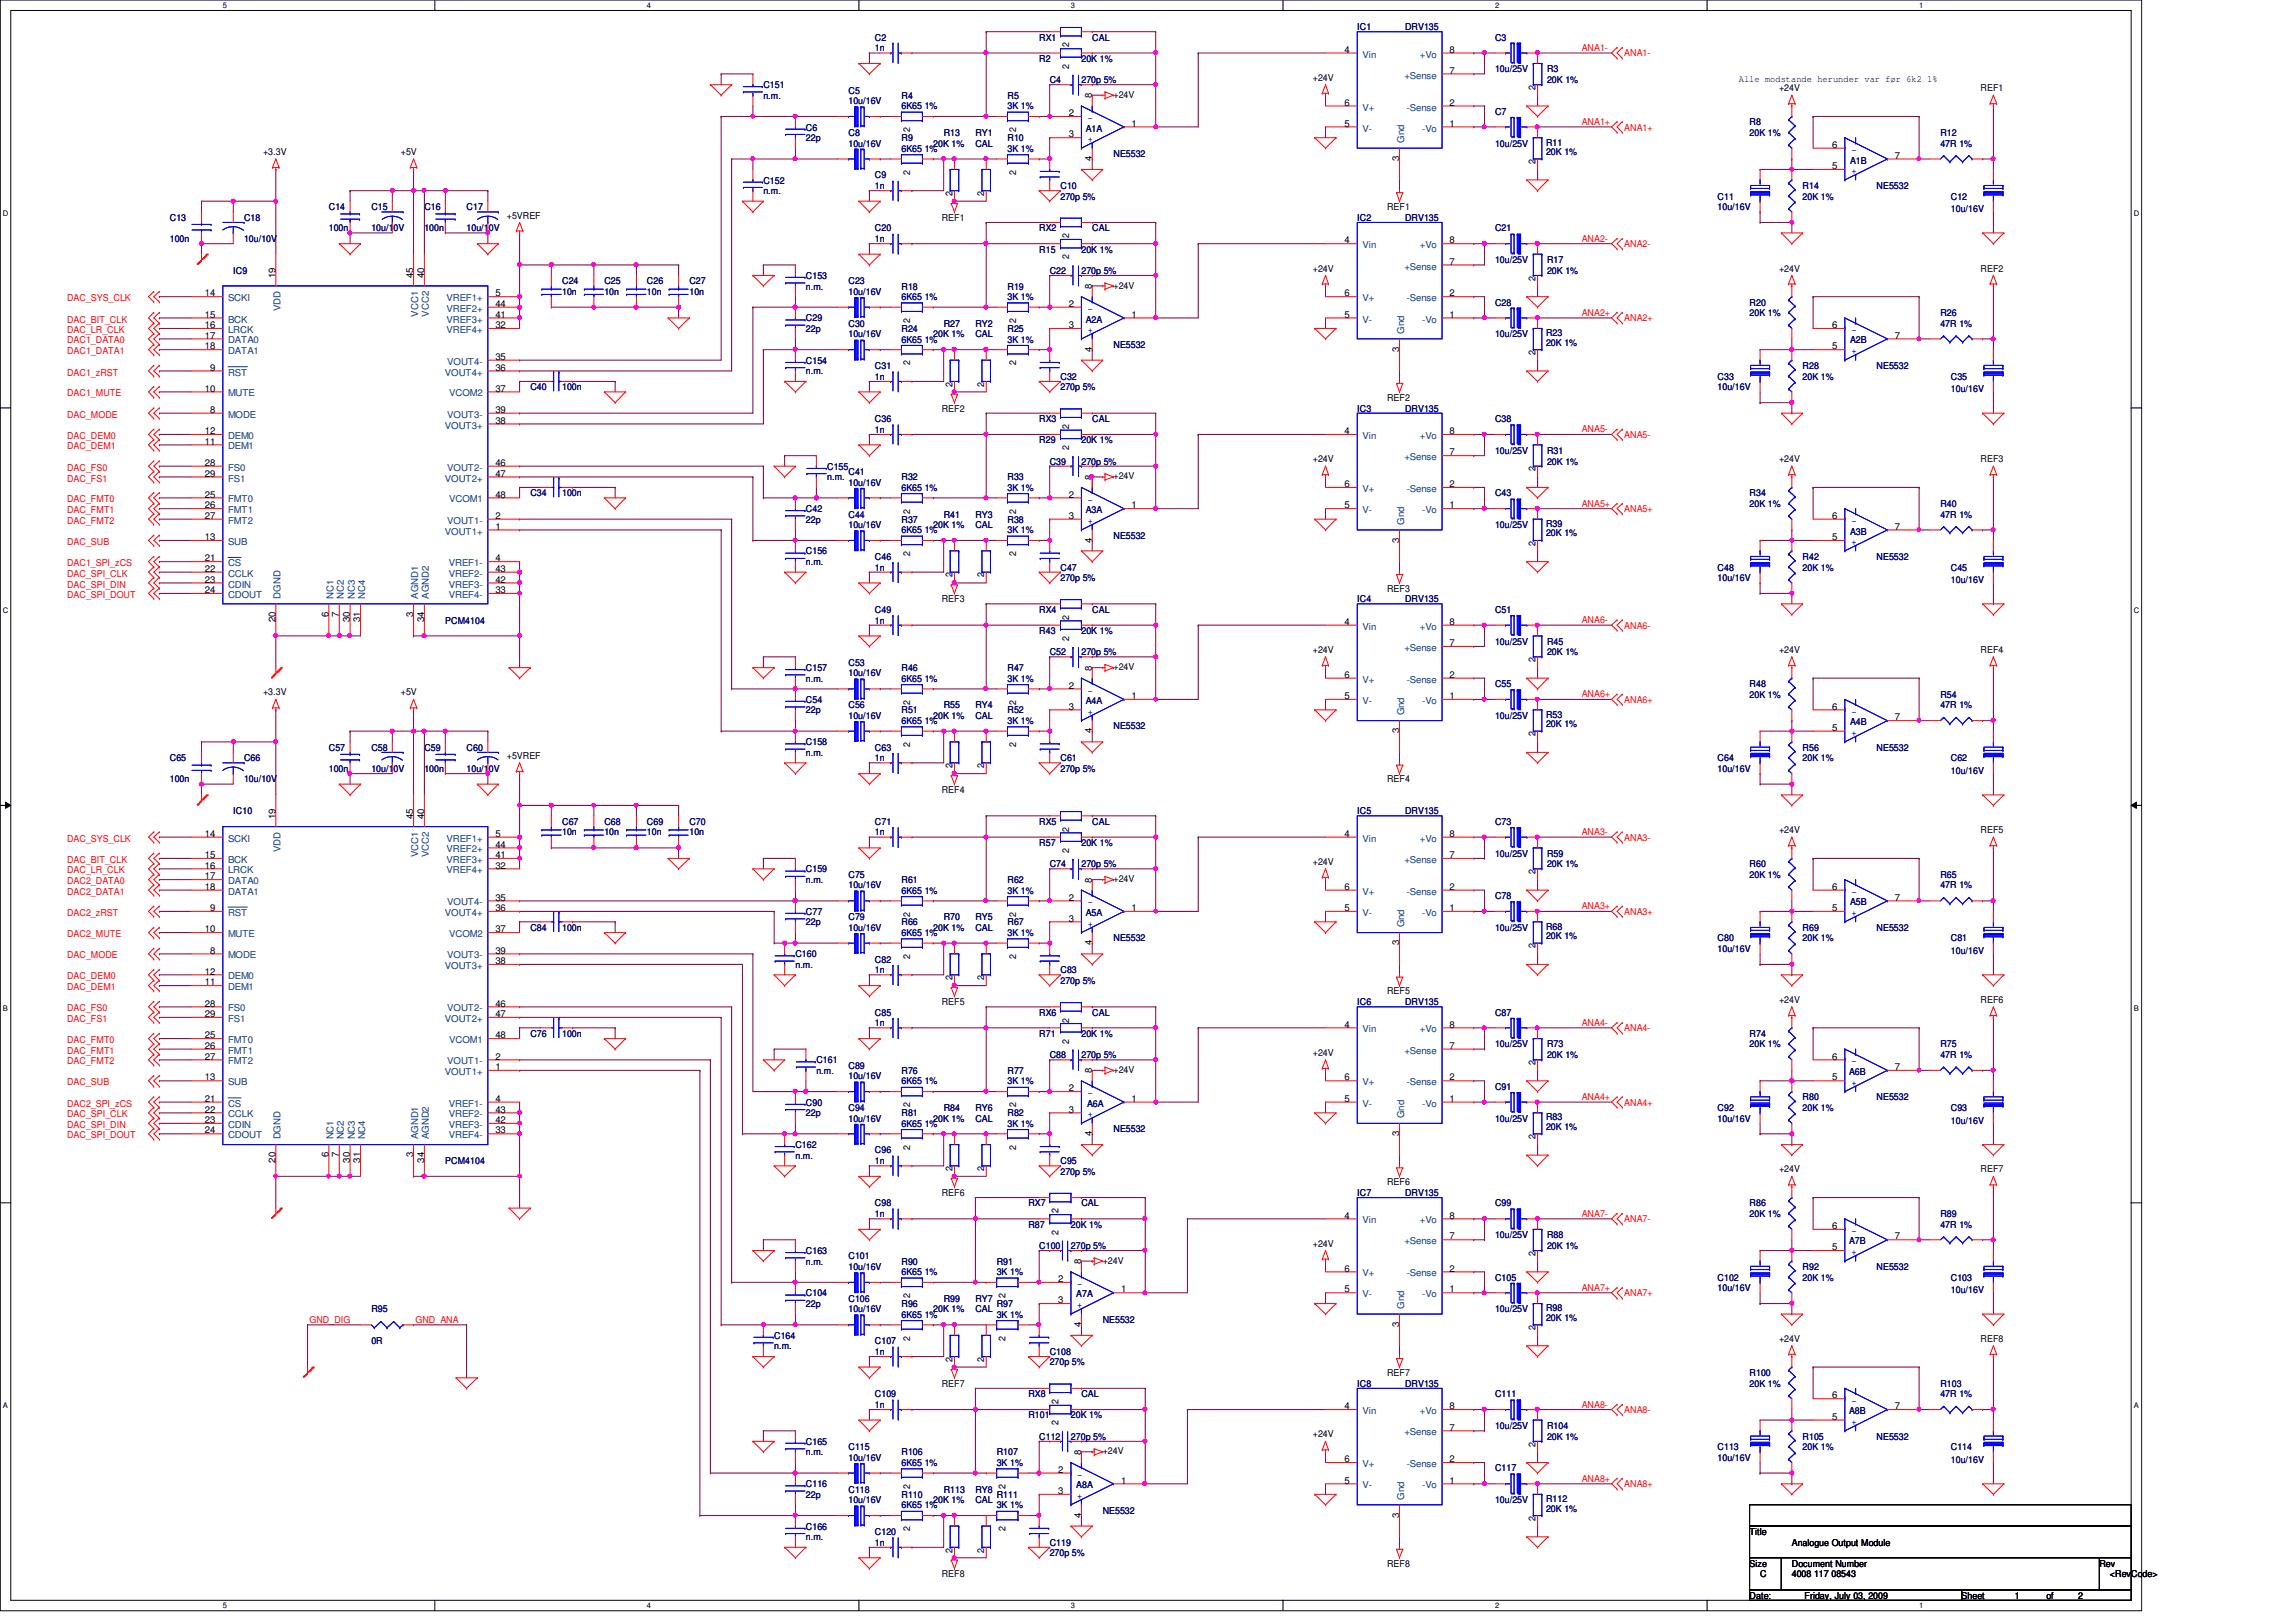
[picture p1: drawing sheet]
<svg xmlns="http://www.w3.org/2000/svg" width="297mm" height="210mm" viewBox="0 0 297 210" stroke-linecap="round" stroke-linejoin="round" font-family="sans-serif">
<defs><g id="words">
<g font-size="1.2" fill="#000080">
<text x="113.2" y="5.2">C2</text>
<text x="134.4" y="5.2">RX1</text>
<text x="141.3" y="5.2">CAL</text>
<text x="175.6" y="3.9">IC1</text>
<text x="181.8" y="3.9">DRV135</text>
<text x="193.4" y="5.2">C3</text>
<text x="98.8" y="11.4">C151</text>
<text x="113.2" y="6.6">1n</text>
<text x="134.4" y="8">R2</text>
<text x="135.8" y="10.7">C4</text>
<text x="139.9" y="8">20K 1%</text>
<text x="139.9" y="10.7">270p 5%</text>
<text x="193.4" y="9.4">10u/25V</text>
<text x="200.1" y="9.4">R3</text>
<text x="200.1" y="10.7">20K 1%</text>
<text x="98.8" y="12.8">n.m.</text>
<text x="104.3" y="16.9">C6</text>
<text x="109.8" y="12.1">C5</text>
<text x="109.8" y="13.5">10u/16V</text>
<text x="109.8" y="17.6">C8</text>
<text x="116.6" y="12.8">R4</text>
<text x="116.6" y="14.1">6K65 1%</text>
<text x="122.1" y="17.6">R13</text>
<text x="126.2" y="17.6">RY1</text>
<text x="130.3" y="12.8">R5</text>
<text x="130.3" y="14.1">3K 1%</text>
<text x="140.5" y="17">A1A</text>
<text x="193.4" y="14.9">C7</text>
<text x="226.4" y="16.2">R8</text>
<text x="226.4" y="17.6">20K 1%</text>
<text x="251" y="17.6">R12</text>
<text x="98.8" y="23.7">C152</text>
<text x="104.3" y="18.3">22p</text>
<text x="109.8" y="19">10u/16V</text>
<text x="113.2" y="23.1">C9</text>
<text x="116.6" y="18.3">R9</text>
<text x="116.6" y="19.6">6K65 1%</text>
<text x="120.7" y="19">20K 1%</text>
<text x="126.2" y="19">CAL</text>
<text x="130.3" y="18.3">R10</text>
<text x="130.3" y="19.6">3K 1%</text>
<text x="144.1" y="20.3">NE5532</text>
<text x="193.4" y="19">10u/25V</text>
<text x="200" y="18.8">R11</text>
<text x="200" y="20.1">20K 1%</text>
<text x="239.3" y="21.2">A1B</text>
<text x="251" y="19">47R 1%</text>
<text x="22" y="28.6">C13</text>
<text x="31.6" y="28.6">C18</text>
<text x="42.5" y="27.2">C14</text>
<text x="42.5" y="29.9">100n</text>
<text x="48" y="27.2">C15</text>
<text x="48" y="29.9">10u/10V</text>
<text x="54.9" y="27.2">C16</text>
<text x="54.9" y="29.9">100n</text>
<text x="60.4" y="27.2">C17</text>
<text x="60.4" y="29.9">10u/10V</text>
<text x="98.8" y="25.1">n.m.</text>
<text x="113.2" y="29.9">C20</text>
<text x="113.2" y="24.4">1n</text>
<text x="134.4" y="29.9">RX2</text>
<text x="137.2" y="24.4">C10</text>
<text x="137.2" y="25.8">270p 5%</text>
<text x="141.3" y="29.9">CAL</text>
<text x="175.6" y="28.6">IC2</text>
<text x="181.8" y="28.6">DRV135</text>
<text x="193.4" y="29.9">C21</text>
<text x="222.2" y="25.8">C11</text>
<text x="222.2" y="27.2">10u/16V</text>
<text x="233.2" y="24.4">R14</text>
<text x="233.2" y="25.8">20K 1%</text>
<text x="242.8" y="24.4">NE5532</text>
<text x="252.4" y="25.8">C12</text>
<text x="252.4" y="27.5">10u/16V</text>
<text x="22" y="31.3">100n</text>
<text x="30.2" y="35.4">IC9</text>
<text x="31.6" y="31.3">10u/10V</text>
<text x="113.2" y="31.3">1n</text>
<text x="134.4" y="32.7">R15</text>
<text x="135.8" y="35.4">C22</text>
<text x="139.9" y="32.7">20K 1%</text>
<text x="139.9" y="35.4">270p 5%</text>
<text x="193.4" y="34">10u/25V</text>
<text x="200.1" y="34">R17</text>
<text x="200.1" y="35.4">20K 1%</text>
<text x="72.7" y="36.8">C24</text>
<text x="72.7" y="38.1">10n</text>
<text x="78.2" y="36.8">C25</text>
<text x="78.2" y="38.1">10n</text>
<text x="83.7" y="36.8">C26</text>
<text x="83.7" y="38.1">10n</text>
<text x="89.2" y="36.8">C27</text>
<text x="89.2" y="38.1">10n</text>
<text x="104.3" y="36.1">C153</text>
<text x="104.3" y="37.5">n.m.</text>
<text x="104.3" y="41.6">C29</text>
<text x="109.8" y="36.8">C23</text>
<text x="109.8" y="38.1">10u/16V</text>
<text x="116.6" y="37.5">R18</text>
<text x="116.6" y="38.9">6K65 1%</text>
<text x="130.3" y="37.5">R19</text>
<text x="130.3" y="38.9">3K 1%</text>
<text x="140.5" y="41.7">A2A</text>
<text x="193.4" y="39.5">C28</text>
<text x="226.4" y="39.5">R20</text>
<text x="226.4" y="40.9">20K 1%</text>
<text x="251" y="40.9">R26</text>
<text x="104.3" y="43">22p</text>
<text x="104.3" y="47.1">C154</text>
<text x="109.8" y="42.3">C30</text>
<text x="109.8" y="43.6">10u/16V</text>
<text x="113.2" y="47.8">C31</text>
<text x="116.6" y="43">R24</text>
<text x="116.6" y="44.3">6K65 1%</text>
<text x="120.7" y="43.6">20K 1%</text>
<text x="122.1" y="42.3">R27</text>
<text x="126.2" y="42.3">RY2</text>
<text x="126.2" y="43.6">CAL</text>
<text x="130.3" y="43">R25</text>
<text x="130.3" y="44.3">3K 1%</text>
<text x="144.1" y="45">NE5532</text>
<text x="193.4" y="43.6">10u/25V</text>
<text x="200" y="43.5">R23</text>
<text x="200" y="44.7">20K 1%</text>
<text x="233.2" y="47.8">R28</text>
<text x="239.3" y="44.4">A2B</text>
<text x="242.8" y="47.8">NE5532</text>
<text x="251" y="42.3">47R 1%</text>
<text x="68.6" y="50.5">C40</text>
<text x="72.7" y="50.5">100n</text>
<text x="104.3" y="48.4">n.m.</text>
<text x="113.2" y="49.1">1n</text>
<text x="137.2" y="49.1">C32</text>
<text x="137.2" y="50.5">270p 5%</text>
<text x="175.6" y="53.3">IC3</text>
<text x="181.8" y="53.3">DRV135</text>
<text x="222.2" y="49.1">C33</text>
<text x="222.2" y="50.5">10u/16V</text>
<text x="233.2" y="49.1">20K 1%</text>
<text x="252.4" y="49.1">C35</text>
<text x="252.4" y="50.8">10u/16V</text>
<text x="113.2" y="54.6">C36</text>
<text x="113.2" y="56">1n</text>
<text x="134.4" y="57.4">R29</text>
<text x="134.4" y="54.6">RX3</text>
<text x="139.9" y="57.4">20K 1%</text>
<text x="141.3" y="54.6">CAL</text>
<text x="193.4" y="54.6">C38</text>
<text x="193.4" y="58.7">10u/25V</text>
<text x="200.1" y="58.7">R31</text>
<text x="68.6" y="64.2">C34</text>
<text x="72.7" y="64.2">100n</text>
<text x="107" y="60.8">C155</text>
<text x="107" y="62.1">n.m.</text>
<text x="109.8" y="61.5">C41</text>
<text x="109.8" y="62.9">10u/16V</text>
<text x="116.6" y="62.1">R32</text>
<text x="116.6" y="63.5">6K65 1%</text>
<text x="130.3" y="62.1">R33</text>
<text x="130.3" y="63.5">3K 1%</text>
<text x="135.8" y="60.1">C39</text>
<text x="139.9" y="60.1">270p 5%</text>
<text x="193.4" y="64.2">C43</text>
<text x="200.1" y="60.1">20K 1%</text>
<text x="226.4" y="64.2">R34</text>
<text x="226.4" y="65.6">20K 1%</text>
<text x="251" y="65.6">R40</text>
<text x="104.3" y="71.8">C156</text>
<text x="104.3" y="66.3">C42</text>
<text x="104.3" y="67.6">22p</text>
<text x="109.8" y="67">C44</text>
<text x="109.8" y="68.3">10u/16V</text>
<text x="116.6" y="67.6">R37</text>
<text x="116.6" y="69">6K65 1%</text>
<text x="120.7" y="68.3">20K 1%</text>
<text x="122.1" y="67">R41</text>
<text x="126.2" y="67">RY3</text>
<text x="126.2" y="68.3">CAL</text>
<text x="130.3" y="67.6">R38</text>
<text x="130.3" y="69">3K 1%</text>
<text x="140.5" y="66.4">A3A</text>
<text x="144.1" y="69.7">NE5532</text>
<text x="193.4" y="68.3">10u/25V</text>
<text x="200" y="68.2">R39</text>
<text x="200" y="69.4">20K 1%</text>
<text x="239.3" y="69.2">A3B</text>
<text x="251" y="67">47R 1%</text>
<text x="104.3" y="73.2">n.m.</text>
<text x="113.2" y="72.4">C46</text>
<text x="113.2" y="73.8">1n</text>
<text x="137.2" y="73.8">C47</text>
<text x="137.2" y="75.2">270p 5%</text>
<text x="175.6" y="77.9">IC4</text>
<text x="181.8" y="77.9">DRV135</text>
<text x="222.2" y="73.8">C48</text>
<text x="222.2" y="75.2">10u/16V</text>
<text x="233.2" y="72.4">R42</text>
<text x="233.2" y="73.8">20K 1%</text>
<text x="242.8" y="72.4">NE5532</text>
<text x="252.4" y="73.8">C45</text>
<text x="252.4" y="75.5">10u/16V</text>
<text x="57.6" y="80.7">PCM4104</text>
<text x="113.2" y="79.3">C49</text>
<text x="113.2" y="80.7">1n</text>
<text x="134.4" y="79.3">RX4</text>
<text x="134.4" y="82">R43</text>
<text x="139.9" y="82">20K 1%</text>
<text x="141.3" y="79.3">CAL</text>
<text x="193.4" y="79.3">C51</text>
<text x="193.4" y="83.4">10u/25V</text>
<text x="200.1" y="83.4">R45</text>
<text x="104.3" y="86.9">C157</text>
<text x="104.3" y="88.2">n.m.</text>
<text x="109.8" y="86.1">C53</text>
<text x="109.8" y="87.5">10u/16V</text>
<text x="116.6" y="86.9">R46</text>
<text x="116.6" y="88.2">6K65 1%</text>
<text x="130.3" y="86.9">R47</text>
<text x="130.3" y="88.2">3K 1%</text>
<text x="135.8" y="84.8">C52</text>
<text x="139.9" y="84.8">270p 5%</text>
<text x="193.4" y="88.9">C55</text>
<text x="200.1" y="84.8">20K 1%</text>
<text x="226.4" y="88.9">R48</text>
<text x="104.3" y="91">C54</text>
<text x="104.3" y="92.3">22p</text>
<text x="109.8" y="91.7">C56</text>
<text x="109.8" y="93">10u/16V</text>
<text x="116.6" y="92.3">R51</text>
<text x="116.6" y="93.7">6K65 1%</text>
<text x="120.7" y="93">20K 1%</text>
<text x="122.1" y="91.7">R55</text>
<text x="126.2" y="91.7">RY4</text>
<text x="126.2" y="93">CAL</text>
<text x="130.3" y="92.3">R52</text>
<text x="130.3" y="93.7">3K 1%</text>
<text x="140.5" y="91.1">A4A</text>
<text x="144.1" y="94.4">NE5532</text>
<text x="193.4" y="93">10u/25V</text>
<text x="200" y="92.9">R53</text>
<text x="200" y="94.1">20K 1%</text>
<text x="226.4" y="90.3">20K 1%</text>
<text x="239.3" y="93.9">A4B</text>
<text x="251" y="90.3">R54</text>
<text x="251" y="91.7">47R 1%</text>
<text x="22" y="98.5">C65</text>
<text x="22" y="101.3">100n</text>
<text x="31.6" y="98.5">C66</text>
<text x="31.6" y="101.3">10u/10V</text>
<text x="42.5" y="97.2">C57</text>
<text x="42.5" y="99.9">100n</text>
<text x="48" y="97.2">C58</text>
<text x="48" y="99.9">10u/10V</text>
<text x="54.9" y="97.2">C59</text>
<text x="54.9" y="99.9">100n</text>
<text x="60.4" y="97.2">C60</text>
<text x="60.4" y="99.9">10u/10V</text>
<text x="104.3" y="96.4">C158</text>
<text x="104.3" y="97.8">n.m.</text>
<text x="113.2" y="97.2">C63</text>
<text x="113.2" y="98.5">1n</text>
<text x="137.2" y="98.5">C61</text>
<text x="137.2" y="99.9">270p 5%</text>
<text x="222.2" y="98.5">C64</text>
<text x="222.2" y="99.9">10u/16V</text>
<text x="233.2" y="97.2">R56</text>
<text x="233.2" y="98.5">20K 1%</text>
<text x="242.8" y="97.2">NE5532</text>
<text x="252.4" y="98.5">C62</text>
<text x="252.4" y="100.2">10u/16V</text>
<text x="30.2" y="105.4">IC10</text>
<text x="72.7" y="106.7">C67</text>
<text x="78.2" y="106.7">C68</text>
<text x="83.7" y="106.7">C69</text>
<text x="89.2" y="106.7">C70</text>
<text x="113.2" y="106.7">C71</text>
<text x="134.4" y="106.7">RX5</text>
<text x="141.3" y="106.7">CAL</text>
<text x="175.6" y="105.4">IC5</text>
<text x="181.8" y="105.4">DRV135</text>
<text x="193.4" y="106.7">C73</text>
<text x="72.7" y="108.1">10n</text>
<text x="78.2" y="108.1">10n</text>
<text x="83.7" y="108.1">10n</text>
<text x="89.2" y="108.1">10n</text>
<text x="104.3" y="112.9">C159</text>
<text x="109.8" y="113.6">C75</text>
<text x="113.2" y="108.1">1n</text>
<text x="134.4" y="109.5">R57</text>
<text x="135.8" y="112.2">C74</text>
<text x="139.9" y="109.5">20K 1%</text>
<text x="139.9" y="112.2">270p 5%</text>
<text x="193.4" y="110.9">10u/25V</text>
<text x="200.1" y="110.9">R59</text>
<text x="200.1" y="112.2">20K 1%</text>
<text x="226.4" y="112.2">R60</text>
<text x="226.4" y="113.6">20K 1%</text>
<text x="251" y="113.6">R65</text>
<text x="104.3" y="114.3">n.m.</text>
<text x="104.3" y="118.4">C77</text>
<text x="104.3" y="119.8">22p</text>
<text x="109.8" y="115">10u/16V</text>
<text x="109.8" y="119.1">C79</text>
<text x="116.6" y="119.8">R66</text>
<text x="116.6" y="114.3">R61</text>
<text x="116.6" y="115.7">6K65 1%</text>
<text x="122.1" y="119.1">R70</text>
<text x="126.2" y="119.1">RY5</text>
<text x="130.3" y="119.8">R67</text>
<text x="130.3" y="114.3">R62</text>
<text x="130.3" y="115.7">3K 1%</text>
<text x="140.5" y="118.5">A5A</text>
<text x="193.4" y="116.3">C78</text>
<text x="239.3" y="117.2">A5B</text>
<text x="251" y="115">47R 1%</text>
<text x="68.6" y="120.4">C84</text>
<text x="72.7" y="120.4">100n</text>
<text x="102.9" y="123.9">C160</text>
<text x="102.9" y="125.3">n.m.</text>
<text x="109.8" y="120.4">10u/16V</text>
<text x="113.2" y="124.6">C82</text>
<text x="113.2" y="125.9">1n</text>
<text x="116.6" y="121.2">6K65 1%</text>
<text x="120.7" y="120.4">20K 1%</text>
<text x="126.2" y="120.4">CAL</text>
<text x="130.3" y="121.2">3K 1%</text>
<text x="137.2" y="125.9">C83</text>
<text x="144.1" y="121.8">NE5532</text>
<text x="193.4" y="120.4">10u/25V</text>
<text x="200" y="120.3">R68</text>
<text x="200" y="121.5">20K 1%</text>
<text x="222.2" y="121.8">C80</text>
<text x="222.2" y="123.2">10u/16V</text>
<text x="233.2" y="120.4">R69</text>
<text x="233.2" y="121.8">20K 1%</text>
<text x="242.8" y="120.4">NE5532</text>
<text x="252.4" y="121.8">C81</text>
<text x="252.4" y="123.5">10u/16V</text>
<text x="113.2" y="131.4">C85</text>
<text x="134.4" y="131.4">RX6</text>
<text x="137.2" y="127.3">270p 5%</text>
<text x="141.3" y="131.4">CAL</text>
<text x="175.6" y="130">IC6</text>
<text x="181.8" y="130">DRV135</text>
<text x="193.4" y="131.4">C87</text>
<text x="68.6" y="134.2">C76</text>
<text x="72.7" y="134.2">100n</text>
<text x="105.6" y="137.6">C161</text>
<text x="113.2" y="132.8">1n</text>
<text x="134.4" y="134.2">R71</text>
<text x="135.8" y="136.9">C88</text>
<text x="139.9" y="134.2">20K 1%</text>
<text x="139.9" y="136.9">270p 5%</text>
<text x="193.4" y="135.6">10u/25V</text>
<text x="200.1" y="135.6">R73</text>
<text x="200.1" y="136.9">20K 1%</text>
<text x="226.4" y="134.2">R74</text>
<text x="226.4" y="135.6">20K 1%</text>
<text x="251" y="135.6">R75</text>
<text x="251" y="136.9">47R 1%</text>
<text x="104.3" y="143.1">C90</text>
<text x="105.6" y="139">n.m.</text>
<text x="109.8" y="143.8">C94</text>
<text x="109.8" y="138.3">C89</text>
<text x="109.8" y="139.7">10u/16V</text>
<text x="116.6" y="139">R76</text>
<text x="116.6" y="140.3">6K65 1%</text>
<text x="122.1" y="143.8">R84</text>
<text x="126.2" y="143.8">RY6</text>
<text x="130.3" y="139">R77</text>
<text x="130.3" y="140.3">3K 1%</text>
<text x="140.6" y="143.2">A6A</text>
<text x="193.4" y="141">C91</text>
<text x="222.2" y="143.8">C92</text>
<text x="233.2" y="142.4">R80</text>
<text x="233.2" y="143.8">20K 1%</text>
<text x="239.2" y="139.1">A6B</text>
<text x="242.8" y="142.4">NE5532</text>
<text x="252.4" y="143.8">C93</text>
<text x="102.9" y="148.6">C162</text>
<text x="102.9" y="149.9">n.m.</text>
<text x="104.3" y="144.4">22p</text>
<text x="109.8" y="145.2">10u/16V</text>
<text x="113.2" y="149.3">C96</text>
<text x="116.6" y="144.4">R81</text>
<text x="116.6" y="145.8">6K65 1%</text>
<text x="120.7" y="145.2">20K 1%</text>
<text x="126.2" y="145.2">CAL</text>
<text x="130.3" y="144.4">R82</text>
<text x="130.3" y="145.8">3K 1%</text>
<text x="144.1" y="146.5">NE5532</text>
<text x="193.4" y="145.2">10u/25V</text>
<text x="200" y="145">R83</text>
<text x="200" y="146.3">20K 1%</text>
<text x="222.2" y="145.2">10u/16V</text>
<text x="252.4" y="145.4">10u/16V</text>
<text x="57.6" y="150.6">PCM4104</text>
<text x="113.2" y="150.6">1n</text>
<text x="137.2" y="150.6">C95</text>
<text x="137.2" y="152">270p 5%</text>
<text x="175.6" y="154.7">IC7</text>
<text x="181.8" y="154.7">DRV135</text>
<text x="113.2" y="156.1">C98</text>
<text x="113.2" y="157.5">1n</text>
<text x="133.1" y="158.9">R87</text>
<text x="133.1" y="156.1">RX7</text>
<text x="134.4" y="161.6">C100</text>
<text x="138.6" y="161.6">270p 5%</text>
<text x="138.6" y="158.9">20K 1%</text>
<text x="139.9" y="156.1">CAL</text>
<text x="193.4" y="156.1">C99</text>
<text x="193.4" y="160.2">10u/25V</text>
<text x="200.1" y="160.2">R88</text>
<text x="200.1" y="161.6">20K 1%</text>
<text x="226.4" y="156.1">R86</text>
<text x="226.4" y="157.5">20K 1%</text>
<text x="239.2" y="161">A7B</text>
<text x="251" y="157.5">R89</text>
<text x="251" y="158.9">47R 1%</text>
<text x="104.3" y="167.8">C104</text>
<text x="104.3" y="162.3">C163</text>
<text x="104.3" y="163.7">n.m.</text>
<text x="109.8" y="163">C101</text>
<text x="109.8" y="164.3">10u/16V</text>
<text x="116.6" y="163.7">R90</text>
<text x="116.6" y="165">6K65 1%</text>
<text x="128.9" y="163.7">R91</text>
<text x="128.9" y="165">3K 1%</text>
<text x="139.2" y="167.9">A7A</text>
<text x="193.4" y="165.7">C105</text>
<text x="222.2" y="165.7">C102</text>
<text x="222.2" y="167.1">10u/16V</text>
<text x="233.2" y="164.3">R92</text>
<text x="233.2" y="165.7">20K 1%</text>
<text x="242.8" y="164.3">NE5532</text>
<text x="252.4" y="165.7">C103</text>
<text x="252.4" y="167.3">10u/16V</text>
<text x="48" y="169.8">R95</text>
<text x="48" y="173.9">0R</text>
<text x="100.2" y="173.3">C164</text>
<text x="104.3" y="169.2">22p</text>
<text x="109.8" y="168.4">C106</text>
<text x="109.8" y="169.8">10u/16V</text>
<text x="113.2" y="173.9">C107</text>
<text x="116.6" y="169.2">R96</text>
<text x="116.6" y="170.5">6K65 1%</text>
<text x="120.7" y="169.8">20K 1%</text>
<text x="122.1" y="168.4">R99</text>
<text x="126.2" y="168.4">RY7</text>
<text x="126.2" y="169.8">CAL</text>
<text x="128.9" y="169.2">R97</text>
<text x="128.9" y="170.5">3K 1%</text>
<text x="142.7" y="171.2">NE5532</text>
<text x="193.4" y="169.8">10u/25V</text>
<text x="200" y="169.7">R98</text>
<text x="200" y="170.9">20K 1%</text>
<text x="100.2" y="174.6">n.m.</text>
<text x="113.2" y="175.3">1n</text>
<text x="135.8" y="175.3">C108</text>
<text x="135.8" y="176.7">270p 5%</text>
<text x="175.6" y="179.5">IC8</text>
<text x="181.8" y="179.5">DRV135</text>
<text x="226.4" y="178.1">R100</text>
<text x="226.4" y="179.5">20K 1%</text>
<text x="251" y="179.5">R103</text>
<text x="113.2" y="180.8">C109</text>
<text x="113.2" y="182.2">1n</text>
<text x="133.1" y="183.6">R101</text>
<text x="133.1" y="180.8">RX8</text>
<text x="138.6" y="183.6">20K 1%</text>
<text x="139.9" y="180.8">CAL</text>
<text x="193.4" y="180.8">C111</text>
<text x="193.4" y="184.9">10u/25V</text>
<text x="200.1" y="184.9">R104</text>
<text x="239.2" y="183">A8B</text>
<text x="251" y="180.8">47R 1%</text>
<text x="104.3" y="187">C165</text>
<text x="104.3" y="188.3">n.m.</text>
<text x="109.8" y="187.7">C115</text>
<text x="109.8" y="189">10u/16V</text>
<text x="116.6" y="188.3">R106</text>
<text x="116.6" y="189.7">6K65 1%</text>
<text x="128.9" y="188.3">R107</text>
<text x="128.9" y="189.7">3K 1%</text>
<text x="134.4" y="186.3">C112</text>
<text x="138.6" y="186.3">270p 5%</text>
<text x="193.4" y="190.4">C117</text>
<text x="200.1" y="186.3">20K 1%</text>
<text x="222.2" y="187.7">C113</text>
<text x="222.2" y="189">10u/16V</text>
<text x="233.2" y="186.3">R105</text>
<text x="233.2" y="187.7">20K 1%</text>
<text x="242.8" y="186.3">NE5532</text>
<text x="252.4" y="187.7">C114</text>
<text x="252.4" y="189.3">10u/16V</text>
<text x="104.3" y="198">C166</text>
<text x="104.3" y="192.4">C116</text>
<text x="104.3" y="193.8">22p</text>
<text x="109.8" y="193.2">C118</text>
<text x="109.8" y="194.5">10u/16V</text>
<text x="116.6" y="193.8">R110</text>
<text x="116.6" y="195.2">6K65 1%</text>
<text x="120.7" y="194.5">20K 1%</text>
<text x="122.1" y="193.2">R113</text>
<text x="126.2" y="193.2">RY8</text>
<text x="126.2" y="194.5">CAL</text>
<text x="128.9" y="193.8">R111</text>
<text x="128.9" y="195.2">3K 1%</text>
<text x="139.2" y="192.6">A8A</text>
<text x="142.7" y="195.9">NE5532</text>
<text x="193.4" y="194.5">10u/25V</text>
<text x="200" y="194.4">R112</text>
<text x="200" y="195.6">20K 1%</text>
<text x="104.3" y="199.3">n.m.</text>
<text x="113.2" y="198.6">C120</text>
<text x="113.2" y="200">1n</text>
<text x="135.8" y="200">C119</text>
<text x="135.8" y="201.4">270p 5%</text>
</g>
<g font-size="1.2">
<text x="138.3" y="8.9" transform="rotate(-90 138.3 8.9)">2</text>
<text x="138.3" y="6.1" transform="rotate(-90 138.3 6.1)">2</text>
<text x="169.8" y="10.5">+24V</text>
<text x="173.9" y="6.8">4</text>
<text x="187.5" y="9.5">7</text>
<text x="187.5" y="6.8">8</text>
<text x="198.7" y="11.6" transform="rotate(-90 198.7 11.6)">2</text>
<text x="225" y="10.6">Alle modstande herunder var før 6k2 1%</text>
<text x="230.2" y="11.8">+24V</text>
<text x="256.2" y="11.8">REF1</text>
<text x="117.8" y="17.1" transform="rotate(-90 117.8 17.1)">2</text>
<text x="131.5" y="17.1" transform="rotate(-90 131.5 17.1)">2</text>
<text x="138.3" y="17.8">3</text>
<text x="138.3" y="15">2</text>
<text x="141.3" y="12.7" transform="rotate(-90 141.3 12.7)">8</text>
<text x="144.1" y="12.7">+24V</text>
<text x="146.4" y="16.4">1</text>
<text x="173.9" y="16.4">5</text>
<text x="173.9" y="13.7">6</text>
<text x="187.5" y="16.4">1</text>
<text x="187.5" y="13.7">2</text>
<text x="34" y="20.1">+3.3V</text>
<text x="51.9" y="20.1">+5V</text>
<text x="117.8" y="22.6" transform="rotate(-90 117.8 22.6)">2</text>
<text x="131.5" y="22.6" transform="rotate(-90 131.5 22.6)">2</text>
<text x="141.3" y="20.8" transform="rotate(-90 141.3 20.8)">4</text>
<text x="181" y="20.8" transform="rotate(-90 181 20.8)">3</text>
<text x="198.7" y="21.3" transform="rotate(-90 198.7 21.3)">2</text>
<text x="237" y="21.9">5</text>
<text x="237" y="19.1">6</text>
<text x="245.1" y="20.5">7</text>
<text x="65.6" y="28.3">+5VREF</text>
<text x="121.8" y="28.6">REF1</text>
<text x="123.2" y="25.4" transform="rotate(-90 123.2 25.4)">2</text>
<text x="127.3" y="25.4" transform="rotate(-90 127.3 25.4)">2</text>
<text x="179.4" y="27.2">REF1</text>
<text x="138.3" y="33.6" transform="rotate(-90 138.3 33.6)">2</text>
<text x="138.3" y="30.9" transform="rotate(-90 138.3 30.9)">2</text>
<text x="169.8" y="35.1">+24V</text>
<text x="173.9" y="31.5">4</text>
<text x="187.5" y="34.2">7</text>
<text x="187.5" y="31.5">8</text>
<text x="230.2" y="35.1">+24V</text>
<text x="256.2" y="35.1">REF2</text>
<text x="26.5" y="38.4">14</text>
<text x="26.5" y="41.1">15</text>
<text x="35.6" y="36" transform="rotate(-90 35.6 36)">19</text>
<text x="53.5" y="36" transform="rotate(-90 53.5 36)">45</text>
<text x="54.9" y="36" transform="rotate(-90 54.9 36)">40</text>
<text x="64.1" y="41.1">41</text>
<text x="64.1" y="39.7">44</text>
<text x="64.1" y="38.4">5</text>
<text x="117.8" y="41.8" transform="rotate(-90 117.8 41.8)">2</text>
<text x="131.5" y="41.8" transform="rotate(-90 131.5 41.8)">2</text>
<text x="138.3" y="39.7">2</text>
<text x="141.3" y="37.4" transform="rotate(-90 141.3 37.4)">8</text>
<text x="144.1" y="37.3">+24V</text>
<text x="146.4" y="41.1">1</text>
<text x="173.9" y="41.1">5</text>
<text x="173.9" y="38.4">6</text>
<text x="187.5" y="41.1">1</text>
<text x="187.5" y="38.4">2</text>
<text x="198.7" y="36.3" transform="rotate(-90 198.7 36.3)">2</text>
<text x="26.5" y="42.5">16</text>
<text x="26.5" y="43.8">17</text>
<text x="26.5" y="45.2">18</text>
<text x="27.2" y="48">9</text>
<text x="64.1" y="42.5">32</text>
<text x="64.1" y="46.6">35</text>
<text x="64.1" y="48">36</text>
<text x="117.8" y="47.3" transform="rotate(-90 117.8 47.3)">2</text>
<text x="131.5" y="47.3" transform="rotate(-90 131.5 47.3)">2</text>
<text x="138.3" y="42.5">3</text>
<text x="141.3" y="45.5" transform="rotate(-90 141.3 45.5)">4</text>
<text x="181" y="45.5" transform="rotate(-90 181 45.5)">3</text>
<text x="198.7" y="45.9" transform="rotate(-90 198.7 45.9)">2</text>
<text x="237" y="45.2">5</text>
<text x="237" y="42.5">6</text>
<text x="245.1" y="43.8">7</text>
<text x="26.5" y="50.7">10</text>
<text x="27.2" y="53.4">8</text>
<text x="64.1" y="50.7">37</text>
<text x="64.1" y="53.4">39</text>
<text x="121.8" y="53.3">REF2</text>
<text x="123.2" y="50" transform="rotate(-90 123.2 50)">2</text>
<text x="127.3" y="50" transform="rotate(-90 127.3 50)">2</text>
<text x="179.4" y="51.9">REF2</text>
<text x="26.5" y="57.5">11</text>
<text x="26.5" y="56.2">12</text>
<text x="64.1" y="54.8">38</text>
<text x="138.3" y="58.3" transform="rotate(-90 138.3 58.3)">2</text>
<text x="138.3" y="55.5" transform="rotate(-90 138.3 55.5)">2</text>
<text x="169.8" y="59.8">+24V</text>
<text x="173.9" y="56.2">4</text>
<text x="187.5" y="58.9">7</text>
<text x="187.5" y="56.2">8</text>
<text x="230.2" y="59.8">+24V</text>
<text x="256.2" y="59.8">REF3</text>
<text x="26.5" y="64.4">25</text>
<text x="26.5" y="65.8">26</text>
<text x="26.5" y="60.3">28</text>
<text x="26.5" y="61.7">29</text>
<text x="64.1" y="64.4">48</text>
<text x="64.1" y="60.3">46</text>
<text x="64.1" y="61.7">47</text>
<text x="138.3" y="64.4">2</text>
<text x="141.3" y="62.1" transform="rotate(-90 141.3 62.1)">8</text>
<text x="144.1" y="62">+24V</text>
<text x="146.4" y="65.8">1</text>
<text x="173.9" y="65.8">5</text>
<text x="173.9" y="63">6</text>
<text x="187.5" y="65.8">1</text>
<text x="187.5" y="63">2</text>
<text x="198.7" y="61" transform="rotate(-90 198.7 61)">2</text>
<text x="26.5" y="69.9">13</text>
<text x="26.5" y="67.1">27</text>
<text x="64.1" y="67.1">2</text>
<text x="64.1" y="68.5">1</text>
<text x="117.8" y="66.5" transform="rotate(-90 117.8 66.5)">2</text>
<text x="131.5" y="66.5" transform="rotate(-90 131.5 66.5)">2</text>
<text x="138.3" y="67.1">3</text>
<text x="141.3" y="70.2" transform="rotate(-90 141.3 70.2)">4</text>
<text x="181" y="70.2" transform="rotate(-90 181 70.2)">3</text>
<text x="198.7" y="70.6" transform="rotate(-90 198.7 70.6)">2</text>
<text x="237" y="69.9">5</text>
<text x="237" y="67.1">6</text>
<text x="245.1" y="68.5">7</text>
<text x="26.5" y="72.6">21</text>
<text x="26.5" y="74">22</text>
<text x="26.5" y="75.4">23</text>
<text x="26.5" y="76.8">24</text>
<text x="64.1" y="72.6">4</text>
<text x="64.1" y="76.8">33</text>
<text x="64.1" y="75.4">42</text>
<text x="64.1" y="74">43</text>
<text x="117.8" y="72" transform="rotate(-90 117.8 72)">2</text>
<text x="121.8" y="77.9">REF3</text>
<text x="123.2" y="74.7" transform="rotate(-90 123.2 74.7)">2</text>
<text x="127.3" y="74.7" transform="rotate(-90 127.3 74.7)">2</text>
<text x="131.5" y="72" transform="rotate(-90 131.5 72)">2</text>
<text x="179.4" y="76.6">REF3</text>
<text x="35.6" y="80.5" transform="rotate(-90 35.6 80.5)">20</text>
<text x="42.5" y="79.8" transform="rotate(-90 42.5 79.8)">6</text>
<text x="43.9" y="79.8" transform="rotate(-90 43.9 79.8)">7</text>
<text x="45.3" y="80.5" transform="rotate(-90 45.3 80.5)">30</text>
<text x="46.6" y="80.5" transform="rotate(-90 46.6 80.5)">31</text>
<text x="53.5" y="79.8" transform="rotate(-90 53.5 79.8)">3</text>
<text x="54.9" y="80.5" transform="rotate(-90 54.9 80.5)">34</text>
<text x="138.3" y="83" transform="rotate(-90 138.3 83)">2</text>
<text x="138.3" y="80.2" transform="rotate(-90 138.3 80.2)">2</text>
<text x="173.9" y="80.9">4</text>
<text x="187.5" y="83.6">7</text>
<text x="187.5" y="80.9">8</text>
<text x="138.3" y="89.1">2</text>
<text x="141.3" y="86.8" transform="rotate(-90 141.3 86.8)">8</text>
<text x="144.1" y="86.7">+24V</text>
<text x="169.8" y="84.5">+24V</text>
<text x="173.9" y="87.7">6</text>
<text x="187.5" y="87.7">2</text>
<text x="198.7" y="85.7" transform="rotate(-90 198.7 85.7)">2</text>
<text x="230.2" y="84.5">+24V</text>
<text x="256.2" y="84.5">REF4</text>
<text x="34" y="90">+3.3V</text>
<text x="51.9" y="90">+5V</text>
<text x="117.8" y="91.2" transform="rotate(-90 117.8 91.2)">2</text>
<text x="131.5" y="91.2" transform="rotate(-90 131.5 91.2)">2</text>
<text x="138.3" y="91.8">3</text>
<text x="141.3" y="94.9" transform="rotate(-90 141.3 94.9)">4</text>
<text x="146.4" y="90.5">1</text>
<text x="173.9" y="90.5">5</text>
<text x="181" y="94.9" transform="rotate(-90 181 94.9)">3</text>
<text x="187.5" y="90.5">1</text>
<text x="198.7" y="95.3" transform="rotate(-90 198.7 95.3)">2</text>
<text x="237" y="94.6">5</text>
<text x="237" y="91.8">6</text>
<text x="245.1" y="93.2">7</text>
<text x="65.6" y="98.3">+5VREF</text>
<text x="117.8" y="96.7" transform="rotate(-90 117.8 96.7)">2</text>
<text x="123.2" y="99.4" transform="rotate(-90 123.2 99.4)">2</text>
<text x="127.3" y="99.4" transform="rotate(-90 127.3 99.4)">2</text>
<text x="131.5" y="96.7" transform="rotate(-90 131.5 96.7)">2</text>
<text x="179.4" y="101.3">REF4</text>
<text x="35.6" y="106" transform="rotate(-90 35.6 106)">19</text>
<text x="53.5" y="106" transform="rotate(-90 53.5 106)">45</text>
<text x="54.9" y="106" transform="rotate(-90 54.9 106)">40</text>
<text x="121.8" y="102.6">REF4</text>
<text x="138.3" y="107.7" transform="rotate(-90 138.3 107.7)">2</text>
<text x="230.2" y="107.8">+24V</text>
<text x="256.2" y="107.8">REF5</text>
<text x="26.5" y="108.3">14</text>
<text x="26.5" y="111">15</text>
<text x="26.5" y="112.4">16</text>
<text x="26.5" y="113.8">17</text>
<text x="64.1" y="112.4">32</text>
<text x="64.1" y="111">41</text>
<text x="64.1" y="109.7">44</text>
<text x="64.1" y="108.3">5</text>
<text x="138.3" y="110.4" transform="rotate(-90 138.3 110.4)">2</text>
<text x="169.8" y="112">+24V</text>
<text x="173.9" y="108.3">4</text>
<text x="187.5" y="111">7</text>
<text x="187.5" y="108.3">8</text>
<text x="198.7" y="113.2" transform="rotate(-90 198.7 113.2)">2</text>
<text x="26.5" y="115.1">18</text>
<text x="27.2" y="117.9">9</text>
<text x="64.1" y="116.5">35</text>
<text x="64.1" y="117.9">36</text>
<text x="117.8" y="118.6" transform="rotate(-90 117.8 118.6)">2</text>
<text x="131.5" y="118.6" transform="rotate(-90 131.5 118.6)">2</text>
<text x="138.3" y="119.3">3</text>
<text x="138.3" y="116.5">2</text>
<text x="141.3" y="114.2" transform="rotate(-90 141.3 114.2)">8</text>
<text x="144.1" y="114.1">+24V</text>
<text x="146.4" y="117.9">1</text>
<text x="173.9" y="117.9">5</text>
<text x="173.9" y="115.1">6</text>
<text x="187.5" y="117.9">1</text>
<text x="187.5" y="115.1">2</text>
<text x="237" y="117.9">5</text>
<text x="237" y="115.1">6</text>
<text x="245.1" y="116.5">7</text>
<text x="26.5" y="120.6">10</text>
<text x="27.2" y="123.4">8</text>
<text x="64.1" y="120.6">37</text>
<text x="64.1" y="123.4">39</text>
<text x="64.1" y="124.8">38</text>
<text x="117.8" y="124.1" transform="rotate(-90 117.8 124.1)">2</text>
<text x="131.5" y="124.1" transform="rotate(-90 131.5 124.1)">2</text>
<text x="141.3" y="122.3" transform="rotate(-90 141.3 122.3)">4</text>
<text x="181" y="122.3" transform="rotate(-90 181 122.3)">3</text>
<text x="198.7" y="122.7" transform="rotate(-90 198.7 122.7)">2</text>
<text x="26.5" y="127.5">11</text>
<text x="26.5" y="126.1">12</text>
<text x="26.5" y="130.3">28</text>
<text x="26.5" y="131.6">29</text>
<text x="64.1" y="130.3">46</text>
<text x="64.1" y="131.6">47</text>
<text x="121.8" y="130">REF5</text>
<text x="123.2" y="126.9" transform="rotate(-90 123.2 126.9)">2</text>
<text x="127.3" y="126.9" transform="rotate(-90 127.3 126.9)">2</text>
<text x="179.4" y="128.7">REF5</text>
<text x="230.2" y="129.8">+24V</text>
<text x="256.2" y="129.8">REF6</text>
<text x="26.5" y="134.4">25</text>
<text x="26.5" y="135.7">26</text>
<text x="26.5" y="137.1">27</text>
<text x="64.1" y="134.4">48</text>
<text x="64.1" y="137.1">2</text>
<text x="138.3" y="135.1" transform="rotate(-90 138.3 135.1)">2</text>
<text x="138.3" y="132.3" transform="rotate(-90 138.3 132.3)">2</text>
<text x="169.8" y="136.7">+24V</text>
<text x="173.9" y="133">4</text>
<text x="187.5" y="135.7">7</text>
<text x="187.5" y="133">8</text>
<text x="198.7" y="137.8" transform="rotate(-90 198.7 137.8)">2</text>
<text x="237" y="137.1">6</text>
<text x="26.5" y="139.8">13</text>
<text x="26.5" y="142.6">21</text>
<text x="26.5" y="144">22</text>
<text x="64.1" y="142.6">4</text>
<text x="64.1" y="144">43</text>
<text x="64.1" y="138.5">1</text>
<text x="117.8" y="143.3" transform="rotate(-90 117.8 143.3)">2</text>
<text x="131.5" y="143.3" transform="rotate(-90 131.5 143.3)">2</text>
<text x="138.3" y="144">3</text>
<text x="138.3" y="141.2">2</text>
<text x="141.3" y="138.9" transform="rotate(-90 141.3 138.9)">8</text>
<text x="144.1" y="138.9">+24V</text>
<text x="146.4" y="142.6">1</text>
<text x="173.9" y="142.6">5</text>
<text x="173.9" y="139.8">6</text>
<text x="187.5" y="142.6">1</text>
<text x="187.5" y="139.8">2</text>
<text x="237" y="139.8">5</text>
<text x="245.1" y="138.5">7</text>
<text x="26.5" y="145.3">23</text>
<text x="26.5" y="146.7">24</text>
<text x="42.5" y="149.8" transform="rotate(-90 42.5 149.8)">6</text>
<text x="43.9" y="149.8" transform="rotate(-90 43.9 149.8)">7</text>
<text x="53.5" y="149.8" transform="rotate(-90 53.5 149.8)">3</text>
<text x="64.1" y="146.7">33</text>
<text x="64.1" y="145.3">42</text>
<text x="117.8" y="148.8" transform="rotate(-90 117.8 148.8)">2</text>
<text x="131.5" y="148.8" transform="rotate(-90 131.5 148.8)">2</text>
<text x="141.3" y="147" transform="rotate(-90 141.3 147)">4</text>
<text x="181" y="147" transform="rotate(-90 181 147)">3</text>
<text x="198.7" y="147.4" transform="rotate(-90 198.7 147.4)">2</text>
<text x="35.6" y="150.5" transform="rotate(-90 35.6 150.5)">20</text>
<text x="45.3" y="150.5" transform="rotate(-90 45.3 150.5)">30</text>
<text x="46.6" y="150.5" transform="rotate(-90 46.6 150.5)">31</text>
<text x="54.9" y="150.5" transform="rotate(-90 54.9 150.5)">34</text>
<text x="121.8" y="154.7">REF6</text>
<text x="123.2" y="151.6" transform="rotate(-90 123.2 151.6)">2</text>
<text x="127.3" y="151.6" transform="rotate(-90 127.3 151.6)">2</text>
<text x="179.4" y="153.4">REF6</text>
<text x="230.2" y="151.7">+24V</text>
<text x="256.2" y="151.7">REF7</text>
<text x="136.9" y="159.8" transform="rotate(-90 136.9 159.8)">2</text>
<text x="136.9" y="157" transform="rotate(-90 136.9 157)">2</text>
<text x="169.8" y="161.3">+24V</text>
<text x="173.9" y="157.7">4</text>
<text x="187.5" y="160.4">7</text>
<text x="187.5" y="157.7">8</text>
<text x="237" y="161.8">5</text>
<text x="237" y="159">6</text>
<text x="245.1" y="160.4">7</text>
<text x="136.9" y="165.9">2</text>
<text x="139.9" y="163.6" transform="rotate(-90 139.9 163.6)">8</text>
<text x="142.7" y="163.5">+24V</text>
<text x="145" y="167.3">1</text>
<text x="173.9" y="167.3">5</text>
<text x="173.9" y="164.5">6</text>
<text x="187.5" y="167.3">1</text>
<text x="187.5" y="164.5">2</text>
<text x="198.7" y="162.5" transform="rotate(-90 198.7 162.5)">2</text>
<text x="117.8" y="173.5" transform="rotate(-90 117.8 173.5)">2</text>
<text x="117.8" y="168" transform="rotate(-90 117.8 168)">2</text>
<text x="130.1" y="173.5" transform="rotate(-90 130.1 173.5)">2</text>
<text x="130.1" y="168" transform="rotate(-90 130.1 168)">2</text>
<text x="136.9" y="168.7">3</text>
<text x="139.9" y="171.7" transform="rotate(-90 139.9 171.7)">4</text>
<text x="181" y="171.7" transform="rotate(-90 181 171.7)">3</text>
<text x="198.7" y="172.1" transform="rotate(-90 198.7 172.1)">2</text>
<text x="230.2" y="173.7">+24V</text>
<text x="256.2" y="173.7">REF8</text>
<text x="121.8" y="179.5">REF7</text>
<text x="123.2" y="176.2" transform="rotate(-90 123.2 176.2)">2</text>
<text x="127.3" y="176.2" transform="rotate(-90 127.3 176.2)">2</text>
<text x="179.4" y="178.1">REF7</text>
<text x="136.9" y="184.4" transform="rotate(-90 136.9 184.4)">2</text>
<text x="136.9" y="181.7" transform="rotate(-90 136.9 181.7)">2</text>
<text x="173.9" y="182.4">4</text>
<text x="187.5" y="185.1">7</text>
<text x="187.5" y="182.4">8</text>
<text x="237" y="183.7">5</text>
<text x="237" y="181">6</text>
<text x="245.1" y="182.4">7</text>
<text x="136.9" y="190.6">2</text>
<text x="139.9" y="188.3" transform="rotate(-90 139.9 188.3)">8</text>
<text x="142.7" y="188.2">+24V</text>
<text x="145" y="192">1</text>
<text x="169.8" y="186">+24V</text>
<text x="173.9" y="192">5</text>
<text x="173.9" y="189.2">6</text>
<text x="187.5" y="192">1</text>
<text x="187.5" y="189.2">2</text>
<text x="198.7" y="187.2" transform="rotate(-90 198.7 187.2)">2</text>
<text x="117.8" y="192.7" transform="rotate(-90 117.8 192.7)">2</text>
<text x="130.1" y="192.7" transform="rotate(-90 130.1 192.7)">2</text>
<text x="136.9" y="193.3">3</text>
<text x="139.9" y="196.4" transform="rotate(-90 139.9 196.4)">4</text>
<text x="181" y="196.4" transform="rotate(-90 181 196.4)">3</text>
<text x="198.7" y="196.8" transform="rotate(-90 198.7 196.8)">2</text>
<text x="117.8" y="198.2" transform="rotate(-90 117.8 198.2)">2</text>
<text x="123.2" y="200.9" transform="rotate(-90 123.2 200.9)">2</text>
<text x="127.3" y="200.9" transform="rotate(-90 127.3 200.9)">2</text>
<text x="130.1" y="198.2" transform="rotate(-90 130.1 198.2)">2</text>
<text x="179.4" y="202.7">REF8</text>
<text x="226.4" y="198.6">Title</text>
<text x="226.4" y="202.7">Size</text>
<text x="231.8" y="202.7">Document Number</text>
<text x="231.8" y="200">Analogue Output Module</text>
<text x="271.6" y="202.7">Rev</text>
<text x="121.8" y="204.1">REF8</text>
<text x="226.4" y="206.9">Date:</text>
<text x="227.7" y="204.1">C</text>
<text x="231.8" y="204.1">4008 117 08543</text>
<text x="233.5" y="206.9">Friday, July 03, 2009</text>
<text x="253.8" y="206.9">Sheet</text>
<text x="260.6" y="206.9">1</text>
<text x="264.7" y="206.9">of</text>
<text x="268.9" y="206.9">2</text>
<text x="273" y="204.1">&lt;RevCode&gt;</text>
</g>
<g font-size="1.2" fill="#004080">
<text x="176.3" y="7.5">Vin</text>
<text x="181.7" y="10.2">+Sense</text>
<text x="183.7" y="7.5">+Vo</text>
<text x="176.3" y="17">V-</text>
<text x="176.3" y="14.3">V+</text>
<text x="182" y="14.3">-Sense</text>
<text x="184" y="17">-Vo</text>
<text x="181.6" y="18.5" transform="rotate(-90 181.6 18.5)">Gnd</text>
<text x="176.3" y="32.1">Vin</text>
<text x="181.7" y="34.9">+Sense</text>
<text x="183.7" y="32.1">+Vo</text>
<text x="29.5" y="39">SCKI</text>
<text x="29.5" y="41.7">BCK</text>
<text x="36.3" y="40.3" transform="rotate(-90 36.3 40.3)">VDD</text>
<text x="54.1" y="41" transform="rotate(-90 54.1 41)">VCC1</text>
<text x="55.5" y="41" transform="rotate(-90 55.5 41)">VCC2</text>
<text x="57.8" y="41.7">VREF3+</text>
<text x="57.8" y="40.3">VREF2+</text>
<text x="57.8" y="39">VREF1+</text>
<text x="176.3" y="41.7">V-</text>
<text x="176.3" y="39">V+</text>
<text x="182" y="39">-Sense</text>
<text x="184" y="41.7">-Vo</text>
<text x="29.5" y="43.1">LRCK</text>
<text x="29.5" y="44.4">DATA0</text>
<text x="29.5" y="45.8">DATA1</text>
<text x="57.8" y="43.1">VREF4+</text>
<text x="57.9" y="47.2">VOUT4-</text>
<text x="181.6" y="43.2" transform="rotate(-90 181.6 43.2)">Gnd</text>
<text x="29.5" y="48.6">RST</text>
<text x="29.5" y="51.3">MUTE</text>
<text x="57.6" y="48.6">VOUT4+</text>
<text x="58.1" y="51.3">VCOM2</text>
<text x="29.5" y="58.2">DEM1</text>
<text x="29.5" y="56.8">DEM0</text>
<text x="29.5" y="54.1">MODE</text>
<text x="57.6" y="55.5">VOUT3+</text>
<text x="57.9" y="54.1">VOUT3-</text>
<text x="176.3" y="56.8">Vin</text>
<text x="181.7" y="59.6">+Sense</text>
<text x="183.7" y="56.8">+Vo</text>
<text x="29.5" y="65">FMT0</text>
<text x="29.5" y="60.9">FS0</text>
<text x="29.5" y="62.3">FS1</text>
<text x="57.6" y="62.3">VOUT2+</text>
<text x="57.9" y="60.9">VOUT2-</text>
<text x="58.1" y="65">VCOM1</text>
<text x="176.3" y="63.7">V+</text>
<text x="182" y="63.7">-Sense</text>
<text x="29.5" y="70.5">SUB</text>
<text x="29.5" y="66.4">FMT1</text>
<text x="29.5" y="67.8">FMT2</text>
<text x="57.6" y="69.2">VOUT1+</text>
<text x="57.9" y="67.8">VOUT1-</text>
<text x="176.3" y="66.4">V-</text>
<text x="181.6" y="67.9" transform="rotate(-90 181.6 67.9)">Gnd</text>
<text x="184" y="66.4">-Vo</text>
<text x="29.5" y="73.3">CS</text>
<text x="29.5" y="74.6">CCLK</text>
<text x="29.5" y="76">CDIN</text>
<text x="29.5" y="77.4">CDOUT</text>
<text x="36.3" y="77.5" transform="rotate(-90 36.3 77.5)">DGND</text>
<text x="43.1" y="77.5" transform="rotate(-90 43.1 77.5)">NC1</text>
<text x="44.5" y="77.5" transform="rotate(-90 44.5 77.5)">NC2</text>
<text x="45.9" y="77.5" transform="rotate(-90 45.9 77.5)">NC3</text>
<text x="47.2" y="77.5" transform="rotate(-90 47.2 77.5)">NC4</text>
<text x="54.1" y="77.5" transform="rotate(-90 54.1 77.5)">AGND1</text>
<text x="55.5" y="77.5" transform="rotate(-90 55.5 77.5)">AGND2</text>
<text x="58.1" y="73.3">VREF1-</text>
<text x="58.1" y="77.4">VREF4-</text>
<text x="58.1" y="76">VREF3-</text>
<text x="58.1" y="74.6">VREF2-</text>
<text x="176.3" y="81.5">Vin</text>
<text x="183.7" y="81.5">+Vo</text>
<text x="176.3" y="88.3">V+</text>
<text x="181.7" y="84.2">+Sense</text>
<text x="182" y="88.3">-Sense</text>
<text x="176.3" y="91.1">V-</text>
<text x="181.6" y="92.6" transform="rotate(-90 181.6 92.6)">Gnd</text>
<text x="184" y="91.1">-Vo</text>
<text x="29.5" y="108.9">SCKI</text>
<text x="29.5" y="111.7">BCK</text>
<text x="29.5" y="113">LRCK</text>
<text x="36.3" y="110.3" transform="rotate(-90 36.3 110.3)">VDD</text>
<text x="54.1" y="111" transform="rotate(-90 54.1 111)">VCC1</text>
<text x="55.5" y="111" transform="rotate(-90 55.5 111)">VCC2</text>
<text x="57.8" y="113">VREF4+</text>
<text x="57.8" y="111.7">VREF3+</text>
<text x="57.8" y="110.3">VREF2+</text>
<text x="57.8" y="108.9">VREF1+</text>
<text x="176.3" y="108.9">Vin</text>
<text x="181.7" y="111.7">+Sense</text>
<text x="183.7" y="108.9">+Vo</text>
<text x="29.5" y="118.5">RST</text>
<text x="29.5" y="114.4">DATA0</text>
<text x="29.5" y="115.8">DATA1</text>
<text x="57.6" y="118.5">VOUT4+</text>
<text x="57.9" y="117.2">VOUT4-</text>
<text x="176.3" y="118.5">V-</text>
<text x="176.3" y="115.8">V+</text>
<text x="182" y="115.8">-Sense</text>
<text x="184" y="118.5">-Vo</text>
<text x="29.5" y="121.3">MUTE</text>
<text x="29.5" y="124">MODE</text>
<text x="57.6" y="125.4">VOUT3+</text>
<text x="57.9" y="124">VOUT3-</text>
<text x="58.1" y="121.3">VCOM2</text>
<text x="181.6" y="120" transform="rotate(-90 181.6 120)">Gnd</text>
<text x="29.5" y="128.1">DEM1</text>
<text x="29.5" y="126.7">DEM0</text>
<text x="29.5" y="130.9">FS0</text>
<text x="57.9" y="130.9">VOUT2-</text>
<text x="29.5" y="135">FMT0</text>
<text x="29.5" y="136.4">FMT1</text>
<text x="29.5" y="137.8">FMT2</text>
<text x="29.5" y="132.2">FS1</text>
<text x="57.6" y="132.2">VOUT2+</text>
<text x="57.9" y="137.8">VOUT1-</text>
<text x="58.1" y="135">VCOM1</text>
<text x="176.3" y="133.6">Vin</text>
<text x="181.7" y="136.4">+Sense</text>
<text x="183.7" y="133.6">+Vo</text>
<text x="29.5" y="140.5">SUB</text>
<text x="29.5" y="143.2">CS</text>
<text x="57.6" y="139.1">VOUT1+</text>
<text x="58.1" y="143.2">VREF1-</text>
<text x="176.3" y="143.2">V-</text>
<text x="176.3" y="140.5">V+</text>
<text x="182" y="140.5">-Sense</text>
<text x="184" y="143.2">-Vo</text>
<text x="29.5" y="144.6">CCLK</text>
<text x="29.5" y="146">CDIN</text>
<text x="29.5" y="147.3">CDOUT</text>
<text x="36.3" y="147.4" transform="rotate(-90 36.3 147.4)">DGND</text>
<text x="43.1" y="147.4" transform="rotate(-90 43.1 147.4)">NC1</text>
<text x="44.5" y="147.4" transform="rotate(-90 44.5 147.4)">NC2</text>
<text x="45.9" y="147.4" transform="rotate(-90 45.9 147.4)">NC3</text>
<text x="47.2" y="147.4" transform="rotate(-90 47.2 147.4)">NC4</text>
<text x="54.1" y="147.4" transform="rotate(-90 54.1 147.4)">AGND1</text>
<text x="55.5" y="147.4" transform="rotate(-90 55.5 147.4)">AGND2</text>
<text x="58.1" y="147.3">VREF4-</text>
<text x="58.1" y="146">VREF3-</text>
<text x="58.1" y="144.6">VREF2-</text>
<text x="181.6" y="144.7" transform="rotate(-90 181.6 144.7)">Gnd</text>
<text x="176.3" y="158.3">Vin</text>
<text x="181.7" y="161">+Sense</text>
<text x="183.7" y="158.3">+Vo</text>
<text x="176.3" y="167.9">V-</text>
<text x="176.3" y="165.2">V+</text>
<text x="182" y="165.2">-Sense</text>
<text x="184" y="167.9">-Vo</text>
<text x="181.6" y="169.4" transform="rotate(-90 181.6 169.4)">Gnd</text>
<text x="176.3" y="183">Vin</text>
<text x="181.7" y="185.8">+Sense</text>
<text x="183.7" y="183">+Vo</text>
<text x="176.3" y="189.9">V+</text>
<text x="182" y="189.9">-Sense</text>
<text x="176.3" y="192.6">V-</text>
<text x="181.6" y="194.1" transform="rotate(-90 181.6 194.1)">Gnd</text>
<text x="184" y="192.6">-Vo</text>
</g>
<g font-size="1.2" fill="#f00">
<text x="204.6" y="6.6">ANA1-</text>
<text x="210.1" y="7.3">ANA1-</text>
<text x="204.6" y="16.2">ANA1+</text>
<text x="210.1" y="16.9">ANA1+</text>
<text x="204.6" y="31.3">ANA2-</text>
<text x="210.1" y="32">ANA2-</text>
<text x="8.7" y="41.7">DAC_BIT_CLK</text>
<text x="8.7" y="39">DAC_SYS_CLK</text>
<text x="204.6" y="40.9">ANA2+</text>
<text x="210.1" y="41.6">ANA2+</text>
<text x="8.7" y="43.1">DAC_LR_CLK</text>
<text x="8.7" y="44.4">DAC1_DATA0</text>
<text x="8.7" y="45.8">DAC1_DATA1</text>
<text x="8.7" y="48.6">DAC1_zRST</text>
<text x="8.7" y="51.3">DAC1_MUTE</text>
<text x="8.7" y="54.1">DAC_MODE</text>
<text x="8.7" y="56.8">DAC_DEM0</text>
<text x="8.7" y="58.2">DAC_DEM1</text>
<text x="204.6" y="56">ANA5-</text>
<text x="210.1" y="56.7">ANA5-</text>
<text x="8.7" y="65">DAC_FMT0</text>
<text x="8.7" y="60.9">DAC_FS0</text>
<text x="8.7" y="62.3">DAC_FS1</text>
<text x="204.6" y="65.6">ANA5+</text>
<text x="8.7" y="70.5">DAC_SUB</text>
<text x="8.7" y="66.4">DAC_FMT1</text>
<text x="8.7" y="67.8">DAC_FMT2</text>
<text x="210.1" y="66.3">ANA5+</text>
<text x="8.7" y="73.3">DAC1_SPI_zCS</text>
<text x="8.7" y="76">DAC_SPI_DIN</text>
<text x="8.7" y="74.6">DAC_SPI_CLK</text>
<text x="8.7" y="77.4">DAC_SPI_DOUT</text>
<text x="204.6" y="80.6">ANA6-</text>
<text x="210.1" y="81.4">ANA6-</text>
<text x="204.6" y="90.3">ANA6+</text>
<text x="210.1" y="91">ANA6+</text>
<text x="8.7" y="111.7">DAC_BIT_CLK</text>
<text x="8.7" y="113">DAC_LR_CLK</text>
<text x="8.7" y="108.9">DAC_SYS_CLK</text>
<text x="204.6" y="108.1">ANA3-</text>
<text x="210.1" y="108.8">ANA3-</text>
<text x="8.7" y="118.5">DAC2_zRST</text>
<text x="8.7" y="114.4">DAC2_DATA0</text>
<text x="8.7" y="115.8">DAC2_DATA1</text>
<text x="204.6" y="117.7">ANA3+</text>
<text x="210.1" y="118.4">ANA3+</text>
<text x="8.7" y="121.3">DAC2_MUTE</text>
<text x="8.7" y="124">DAC_MODE</text>
<text x="8.7" y="126.7">DAC_DEM0</text>
<text x="8.7" y="128.1">DAC_DEM1</text>
<text x="8.7" y="130.9">DAC_FS0</text>
<text x="8.7" y="136.4">DAC_FMT1</text>
<text x="8.7" y="137.8">DAC_FMT2</text>
<text x="8.7" y="132.2">DAC_FS1</text>
<text x="8.7" y="135">DAC_FMT0</text>
<text x="204.6" y="132.8">ANA4-</text>
<text x="210.1" y="133.5">ANA4-</text>
<text x="8.7" y="140.5">DAC_SUB</text>
<text x="8.7" y="143.2">DAC2_SPI_zCS</text>
<text x="204.6" y="142.4">ANA4+</text>
<text x="210.1" y="143.1">ANA4+</text>
<text x="8.7" y="146">DAC_SPI_DIN</text>
<text x="8.7" y="144.6">DAC_SPI_CLK</text>
<text x="8.7" y="147.3">DAC_SPI_DOUT</text>
<text x="204.6" y="157.5">ANA7-</text>
<text x="210.1" y="158.2">ANA7-</text>
<text x="204.6" y="167">ANA7+</text>
<text x="210.1" y="167.8">ANA7+</text>
<text x="40" y="171.2">GND_DIG</text>
<text x="53.8" y="171.2">GND_ANA</text>
<text x="204.6" y="182.2">ANA8-</text>
<text x="210.1" y="182.9">ANA8-</text>
<text x="204.6" y="191.8">ANA8+</text>
<text x="210.1" y="192.4">ANA8+</text>
</g>
<g font-size="1.2" fill="#00f">
<text x="140.8" y="15.7">-</text>
<text x="140.8" y="18.4">+</text>
<text x="239.5" y="19.8">-</text>
<text x="239.5" y="22.5">+</text>
<text x="140.8" y="40.3">-</text>
<text x="140.8" y="43.1">+</text>
<text x="239.5" y="43.1">-</text>
<text x="239.5" y="45.8">+</text>
<text x="140.8" y="65.1">-</text>
<text x="140.8" y="67.8">+</text>
<text x="239.5" y="67.8">-</text>
<text x="239.5" y="70.5">+</text>
<text x="140.8" y="89.7">-</text>
<text x="140.8" y="92.5">+</text>
<text x="239.5" y="92.5">-</text>
<text x="239.5" y="95.2">+</text>
<text x="140.8" y="117.2">-</text>
<text x="140.8" y="119.9">+</text>
<text x="239.5" y="115.8">-</text>
<text x="239.5" y="118.5">+</text>
<text x="239.5" y="137.8">-</text>
<text x="140.8" y="141.9">-</text>
<text x="239.5" y="140.5">+</text>
<text x="140.8" y="144.6">+</text>
<text x="239.5" y="159.7">-</text>
<text x="139.4" y="166.5">-</text>
<text x="239.5" y="162.4">+</text>
<text x="139.4" y="169.3">+</text>
<text x="239.5" y="181.7">-</text>
<text x="239.5" y="184.4">+</text>
<text x="139.4" y="191.2">-</text>
<text x="139.4" y="194">+</text>
</g>
<g font-size="1">
<text x="28.8" y="1">5</text>
<text x="83.7" y="1">4</text>
<text x="138.6" y="1">3</text>
<text x="193.4" y="1">2</text>
<text x="248.3" y="1">1</text>
<text x=".4" y="27.9">D</text>
<text x="276.1" y="27.9">D</text>
<text x=".4" y="79.4">C</text>
<text x="276.1" y="79.4">C</text>
<text x=".4" y="130.8">B</text>
<text x="276.1" y="130.8">B</text>
<text x=".4" y="182.2">A</text>
<text x="276.1" y="182.2">A</text>
<text x="28.8" y="208.1">5</text>
<text x="83.7" y="208.1">4</text>
<text x="138.6" y="208.1">3</text>
<text x="193.4" y="208.1">2</text>
<text x="248.3" y="208.1">1</text>
</g>
</g></defs>
<path d="M0 0h277.1v208.4h-277.1zM1.4 1.4h274.3v205.7h-274.3z" fill="none" stroke="#000" stroke-width=".13"/>
<g fill="#fff">
<path d="M28.8 .1h.6v1.1h-.6z"/>
<path d="M28.8 207.2h.6v1.1h-.6z"/>
</g>
<path d="M56.3 0v1.4M56.3 207.1v1.3" fill="none" stroke="#000" stroke-width=".13"/>
<g fill="#fff">
<path d="M83.7 .1h.5v1.1h-.5z"/>
<path d="M83.7 207.2h.5v1.1h-.5z"/>
</g>
<path d="M111.1 0v1.4M111.1 207.1v1.3" fill="none" stroke="#000" stroke-width=".13"/>
<g fill="#fff">
<path d="M138.6 .1h.5v1.1h-.5z"/>
<path d="M138.6 207.2h.5v1.1h-.5z"/>
</g>
<path d="M166 0v1.4M166 207.1v1.3" fill="none" stroke="#000" stroke-width=".13"/>
<g fill="#fff">
<path d="M193.4 .1h.6v1.1h-.6z"/>
<path d="M193.4 207.2h.6v1.1h-.6z"/>
</g>
<path d="M220.8 0v1.4M220.8 207.1v1.3" fill="none" stroke="#000" stroke-width=".13"/>
<g fill="#fff">
<path d="M248.3 .1h.5v1.1h-.5z"/>
<path d="M248.3 207.2h.5v1.1h-.5z"/>
<path d="M.4 27.1h.7v1.1h-.7z"/>
<path d="M276.1 27.1h.7v1.1h-.7z"/>
<path d="M.4 78.5h.7v1.1h-.7z"/>
<path d="M276.1 78.5h.7v1.1h-.7z"/>
</g>
<path d="M0 52.8h1.4M275.7 52.8h1.4" fill="none" stroke="#000" stroke-width=".13"/>
<g fill="#fff">
<path d="M.4 129.9h.6v1.1h-.6z"/>
<path d="M276.1 129.9h.6v1.1h-.6z"/>
</g>
<path d="M0 104.2h1.4M.7 103.8l.7 .4-.7 .4zM275.7 104.2l.7-.4v.8zM275.7 104.2h1.4" fill="none" stroke="#000" stroke-width=".13"/>
<path d="M.7 103.8l.7 .4-.7 .4zM275.7 104.2l.7-.4v.8z" fill="#000"/>
<g fill="#fff">
<path d="M.4 181.4h.6v1.1h-.6z"/>
<path d="M276.1 181.4h.6v1.1h-.6z"/>
</g>
<path d="M0 155.7h1.4M275.7 155.7h1.4" fill="none" stroke="#000" stroke-width=".13"/>
<path d="M192.1 16.4h.1M192.1 16.4h1.3M118 24.7h.1M122.1 20.6h.1M122.1 20.6v4.1h-4.1" fill="none" stroke="#800040" stroke-width=".13"/>
<circle cx="122.1" cy="20.5" r=".26" fill="#f0f"/>
<circle cx="122.1" cy="20.5" r=".26" fill="none" stroke="#f0f" stroke-width=".13"/>
<path d="M127.6 6.9h.1M127.6 6.9h8.2" fill="none" stroke="#800040" stroke-width=".13"/>
<circle cx="127.5" cy="6.8" r=".26" fill="#f0f"/>
<circle cx="127.5" cy="6.8" r=".26" fill="none" stroke="#f0f" stroke-width=".13"/>
<path d="M141.3 6.9h.1M141.3 6.9h8.2" fill="none" stroke="#800040" stroke-width=".13"/>
<circle cx="149.5" cy="6.8" r=".26" fill="#f0f"/>
<circle cx="149.5" cy="6.8" r=".26" fill="none" stroke="#f0f" stroke-width=".13"/>
<path d="M127.6 15.1h.1M127.6 15.1h1.3M134.4 15.1h.1M134.4 15.1h1.4M135.8 11h.1M135.8 11h1.4M141.3 11h.1M141.3 12.3h.1M141.3 11h8.2M141.3 12.3h1.4" fill="none" stroke="#800040" stroke-width=".13"/>
<circle cx="135.8" cy="15" r=".25" fill="#f0f"/>
<circle cx="135.8" cy="15" r=".25" fill="none" stroke="#f0f" stroke-width=".13"/>
<path d="M127.6 6.9h.1M127.6 6.9v8.2M134.4 20.6h.1M134.4 20.6h1.4" fill="none" stroke="#800040" stroke-width=".13"/>
<circle cx="127.5" cy="15" r=".25" fill="#f0f"/>
<circle cx="127.5" cy="15" r=".25" fill="none" stroke="#f0f" stroke-width=".13"/>
<path d="M135.8 11h.1M135.8 17.8h.1M135.8 11v4.1M135.8 17.8v2.8" fill="none" stroke="#800040" stroke-width=".13"/>
<circle cx="135.8" cy="20.5" r=".26" fill="#f0f"/>
<circle cx="135.8" cy="20.5" r=".26" fill="none" stroke="#f0f" stroke-width=".13"/>
<path d="M149.5 6.9h.1M149.5 16.4h.1M149.5 11h.1M149.5 6.9v9.5M149.5 16.4h5.5M113.9 20.6h.1M113.9 20.6h1.3" fill="none" stroke="#800040" stroke-width=".13"/>
<circle cx="149.5" cy="16.4" r=".26" fill="#f0f"/>
<circle cx="149.5" cy="16.4" r=".26" fill="none" stroke="#f0f" stroke-width=".13"/>
<circle cx="149.5" cy="10.9" r=".26" fill="#f0f"/>
<circle cx="149.5" cy="10.9" r=".26" fill="none" stroke="#f0f" stroke-width=".13"/>
<path d="M192.1 13.7h.1M192.1 13.7v2.7" fill="none" stroke="#800040" stroke-width=".13"/>
<circle cx="192" cy="16.4" r=".26" fill="#f0f"/>
<circle cx="192" cy="16.4" r=".26" fill="none" stroke="#f0f" stroke-width=".13"/>
<path d="M192.1 6.9h.1M192.1 6.9h1.3M192.1 6.9v2.7" fill="none" stroke="#800040" stroke-width=".13"/>
<circle cx="192" cy="6.8" r=".26" fill="#f0f"/>
<circle cx="192" cy="6.8" r=".26" fill="none" stroke="#f0f" stroke-width=".13"/>
<g fill="none" stroke="#800040" stroke-width=".13">
<path d="M112.5 6.9h.1M112.5 6.9v1.3M112.5 6.9h1.4M120.7 15.1h.1M120.7 15.1h6.9M190.7 6.9h.1M190.7 13.7h.1M190.7 9.6h.1M190.7 6.9h1.4M190.7 13.7h1.4M190.7 9.6h1.4M102.9 20.6h.1"/>
<path d="M102.9 20.6h5.5M112.5 24.7h.1M112.5 24.7v1.3M112.5 24.7h1.4M181.1 23.3h.1M181.1 23.3v1.4"/>
</g>
<circle cx="102.9" cy="20.5" r=".26" fill="#f0f"/>
<circle cx="102.9" cy="20.5" r=".26" fill="none" stroke="#f0f" stroke-width=".13"/>
<path d="M118 6.9h.1M118 6.9h9.6M198.9 6.9h.1M198.9 6.9h9.6" fill="none" stroke="#800040" stroke-width=".13"/>
<circle cx="198.9" cy="6.8" r=".26" fill="#f0f"/>
<circle cx="198.9" cy="6.8" r=".26" fill="none" stroke="#f0f" stroke-width=".13"/>
<path d="M198.9 16.4h.1M198.9 16.4h9.6" fill="none" stroke="#800040" stroke-width=".13"/>
<circle cx="198.9" cy="16.4" r=".26" fill="#f0f"/>
<circle cx="198.9" cy="16.4" r=".26" fill="none" stroke="#f0f" stroke-width=".13"/>
<g fill="none" stroke="#800040" stroke-width=".13">
<path d="M102.9 15.1h.1M102.9 15.1h5.5M127.6 4.1h.1M127.6 4.1h8.2M127.6 4.1v2.8M141.3 4.1h.1M141.3 4.1h8.2M149.5 4.1h.1M149.5 4.1v2.8M171.5 16.4h.1M171.5 16.4v1.4M190.7 16.4h.1"/>
<path d="M190.7 16.4h1.4"/>
</g>
<circle cx="102.9" cy="15" r=".25" fill="#f0f"/>
<circle cx="102.9" cy="15" r=".25" fill="none" stroke="#f0f" stroke-width=".13"/>
<path d="M113.9 15.1h.1M113.9 15.1h1.3M120.7 20.6h.1M120.7 20.6h1.4M127.6 20.6h.1M127.6 20.6h1.3" fill="none" stroke="#800040" stroke-width=".13"/>
<circle cx="127.5" cy="20.5" r=".26" fill="#f0f"/>
<circle cx="127.5" cy="20.5" r=".26" fill="none" stroke="#f0f" stroke-width=".13"/>
<g fill="none" stroke="#800040" stroke-width=".13">
<path d="M198.9 12.3h.1M198.9 12.3v1.4M26.1 26h.1M26.1 26h4.1M122.1 20.6h.1M122.1 20.6h1.4M198.9 21.9h.1M198.9 21.9v1.4M67.2 49.4h.1M67.2 49.4h2.8M74.1 49.4h.1M74.1 49.4h5.5"/>
<path d="M79.6 49.4h.1M79.6 49.4v1.3"/>
</g>
<circle cx="30.2" cy="26" r=".26" fill="#f0f"/>
<circle cx="30.2" cy="26" r=".26" fill="none" stroke="#f0f" stroke-width=".13"/>
<path d="M26.1 31.5h.1M26.1 31.5h4.1" fill="none" stroke="#800040" stroke-width=".13"/>
<circle cx="26.1" cy="31.5" r=".26" fill="#f0f"/>
<circle cx="26.1" cy="31.5" r=".26" fill="none" stroke="#f0f" stroke-width=".13"/>
<path d="M67.2 34.3h.1M67.2 34.3h4.1" fill="none" stroke="#800040" stroke-width=".13"/>
<circle cx="71.3" cy="34.2" r=".26" fill="#f0f"/>
<circle cx="71.3" cy="34.2" r=".26" fill="none" stroke="#f0f" stroke-width=".13"/>
<path d="M71.3 34.3h.1M71.3 34.3h5.5" fill="none" stroke="#800040" stroke-width=".13"/>
<circle cx="71.3" cy="34.2" r=".26" fill="#f0f"/>
<circle cx="71.3" cy="34.2" r=".26" fill="none" stroke="#f0f" stroke-width=".13"/>
<path d="M54.9 82.3h.1M54.9 82.3h12.3" fill="none" stroke="#800040" stroke-width=".13"/>
<circle cx="54.9" cy="82.3" r=".26" fill="#f0f"/>
<circle cx="54.9" cy="82.3" r=".26" fill="none" stroke="#f0f" stroke-width=".13"/>
<path d="M26.1 26h.1M26.1 26v1.4M30.2 26h.1M30.2 26v1.4M71.3 39.8h.1M71.3 39.8h5.5M67.2 82.3h.1M67.2 82.3v4.1" fill="none" stroke="#800040" stroke-width=".13"/>
<circle cx="67.2" cy="82.3" r=".26" fill="#f0f"/>
<circle cx="67.2" cy="82.3" r=".26" fill="none" stroke="#f0f" stroke-width=".13"/>
<path d="M35.7 26h.1M35.7 26v6.9" fill="none" stroke="#800040" stroke-width=".13"/>
<path d="M35.5 25.8h.1l.3 .1-.1 .3-.2 .1-.1-.1z" fill-rule="evenodd" fill="#f0f"/>
<path d="M35.5 25.8h.1l.3 .1-.1 .3-.2 .1-.1-.1z" fill="none" stroke="#f0f" stroke-width=".13"/>
<path d="M50.8 24.7h.1M50.8 24.7h2.7" fill="none" stroke="#800040" stroke-width=".13"/>
<circle cx="50.8" cy="24.6" r=".26" fill="#f0f"/>
<circle cx="50.8" cy="24.6" r=".26" fill="none" stroke="#f0f" stroke-width=".13"/>
<path d="M26.1 31.5h.1M26.1 31.5v1.4M53.5 21.9h.1M53.5 21.9v2.8M67.2 72.7h.1M67.2 74h.1M67.2 72.7v2.7M35.7 82.3h.1M35.7 82.3v4.1" fill="none" stroke="#800040" stroke-width=".13"/>
<circle cx="67.2" cy="74" r=".26" fill="#f0f"/>
<circle cx="67.2" cy="74" r=".26" fill="none" stroke="#f0f" stroke-width=".13"/>
<path d="M54.9 24.7h.1M54.9 24.7v8.2" fill="none" stroke="#800040" stroke-width=".13"/>
<circle cx="54.9" cy="24.6" r=".26" fill="#f0f"/>
<circle cx="54.9" cy="24.6" r=".26" fill="none" stroke="#f0f" stroke-width=".13"/>
<path d="M57.6 24.7h.1M57.6 24.7h5.5M67.2 75.4h.1M67.2 75.4v1.4" fill="none" stroke="#800040" stroke-width=".13"/>
<circle cx="67.2" cy="75.4" r=".26" fill="#f0f"/>
<circle cx="67.2" cy="75.4" r=".26" fill="none" stroke="#f0f" stroke-width=".13"/>
<path d="M53.5 24.7h.1M53.5 24.7h1.4M67.2 76.8h.1M67.2 76.8v5.5" fill="none" stroke="#800040" stroke-width=".13"/>
<circle cx="67.2" cy="76.8" r=".25" fill="#f0f"/>
<circle cx="67.2" cy="76.8" r=".25" fill="none" stroke="#f0f" stroke-width=".13"/>
<path d="M45.3 82.3h.1M45.3 82.3h1.3" fill="none" stroke="#800040" stroke-width=".13"/>
<circle cx="45.2" cy="82.3" r=".26" fill="#f0f"/>
<circle cx="45.2" cy="82.3" r=".26" fill="none" stroke="#f0f" stroke-width=".13"/>
<path d="M42.5 82.3h.1M42.5 82.3h1.4" fill="none" stroke="#800040" stroke-width=".13"/>
<path d="M42.3 82.1l.2-.1 .2 .1v.3l-.2 .1-.2-.1z" fill-rule="evenodd" fill="#f0f"/>
<path d="M42.3 82.1l.2-.1 .2 .1v.3l-.2 .1-.2-.1z" fill="none" stroke="#f0f" stroke-width=".13"/>
<path d="M43.9 82.3h.1M43.9 82.3h1.4" fill="none" stroke="#800040" stroke-width=".13"/>
<circle cx="43.9" cy="82.3" r=".26" fill="#f0f"/>
<circle cx="43.9" cy="82.3" r=".26" fill="none" stroke="#f0f" stroke-width=".13"/>
<path d="M35.7 82.3h.1M35.7 82.3h6.8" fill="none" stroke="#800040" stroke-width=".13"/>
<path d="M35.5 82.1l.1-.1 .3 .1-.1 .3-.2 .1-.1-.1z" fill-rule="evenodd" fill="#f0f"/>
<path d="M35.5 82.1l.1-.1 .3 .1-.1 .3-.2 .1-.1-.1z" fill="none" stroke="#f0f" stroke-width=".13"/>
<path d="M67.2 34.3h.1M67.2 34.3v4.1M67.2 41.1h.1M67.2 41.1v1.4" fill="none" stroke="#800040" stroke-width=".13"/>
<circle cx="67.2" cy="41.1" r=".26" fill="#f0f"/>
<circle cx="67.2" cy="41.1" r=".26" fill="none" stroke="#f0f" stroke-width=".13"/>
<path d="M67.2 39.8h.1M67.2 39.8v1.3" fill="none" stroke="#800040" stroke-width=".13"/>
<circle cx="67.2" cy="39.8" r=".26" fill="#f0f"/>
<circle cx="67.2" cy="39.8" r=".26" fill="none" stroke="#f0f" stroke-width=".13"/>
<path d="M67.2 38.4h.1M67.2 38.4v1.4" fill="none" stroke="#800040" stroke-width=".13"/>
<circle cx="67.2" cy="38.4" r=".26" fill="#f0f"/>
<circle cx="67.2" cy="38.4" r=".26" fill="none" stroke="#f0f" stroke-width=".13"/>
<path d="M63.1 30.1h.1M63.1 30.1v1.4" fill="none" stroke="#800040" stroke-width=".13"/>
<path d="M62.9 30l.2-.1 .2 .1-.1 .3-.1 .1-.2-.1z" fill-rule="evenodd" fill="#f0f"/>
<path d="M62.9 30l.2-.1 .2 .1-.1 .3-.1 .1-.2-.1z" fill="none" stroke="#f0f" stroke-width=".13"/>
<path d="M45.3 24.7h.1M45.3 30.1h.1M45.3 24.7h5.5M45.3 30.1h5.5M67.2 63.1h.1M67.2 63.1v1.3M67.2 63.1h2.8" fill="none" stroke="#800040" stroke-width=".13"/>
<circle cx="45.2" cy="30.1" r=".26" fill="#f0f"/>
<circle cx="45.2" cy="30.1" r=".26" fill="none" stroke="#f0f" stroke-width=".13"/>
<path d="M45.3 24.7h.1M45.3 30.1h.1M45.3 24.7v1.3M45.3 30.1v1.4M50.8 24.7h.1M50.8 24.7v1.3M57.6 30.1h.1M57.6 24.7h.1M57.6 30.1h5.5M57.6 24.7v1.3M63.1 24.7h.1M63.1 24.7v1.3" fill="none" stroke="#800040" stroke-width=".13"/>
<circle cx="57.6" cy="24.6" r=".26" fill="#f0f"/>
<circle cx="57.6" cy="24.6" r=".26" fill="none" stroke="#f0f" stroke-width=".13"/>
<path d="M53.5 24.7h.1M53.5 24.7v8.2M67.2 49.4h.1M67.2 49.4v1.3M53.5 82.3h.1M53.5 82.3h1.4" fill="none" stroke="#800040" stroke-width=".13"/>
<circle cx="53.5" cy="24.6" r=".26" fill="#f0f"/>
<circle cx="53.5" cy="24.6" r=".26" fill="none" stroke="#f0f" stroke-width=".13"/>
<path d="M87.8 39.8h.1M87.8 39.8v1.3" fill="none" stroke="#800040" stroke-width=".13"/>
<circle cx="87.8" cy="39.8" r=".26" fill="#f0f"/>
<circle cx="87.8" cy="39.8" r=".26" fill="none" stroke="#f0f" stroke-width=".13"/>
<g fill="none" stroke="#800040" stroke-width=".13">
<path d="M30.2 26h.1M35.7 21.9h.1M35.7 21.9v4.1h-5.5M67.2 30.1h.1M67.2 30.1v4.2M71.3 34.3h.1M71.3 34.3v1.3M76.8 34.3h.1M76.8 34.3v1.3M82.3 34.3h.1M82.3 34.3v1.3M87.8 34.3h.1"/>
<path d="M87.8 34.3v1.3M74.1 63.1h.1M74.1 63.1h5.5"/>
</g>
<circle cx="67.2" cy="34.2" r=".26" fill="#f0f"/>
<circle cx="67.2" cy="34.2" r=".26" fill="none" stroke="#f0f" stroke-width=".13"/>
<g fill="none" stroke="#800040" stroke-width=".13">
<path d="M93.3 15.1h.1M93.3 15.1v31.5h-26.1M97.4 15.1h.1M97.4 15.1h5.5M102.9 19.2h.1M102.9 19.2v1.4h-5.5M97.4 20.6h.1M141.3 20.6h.1M141.3 20.6v1.3M231.8 21.9h.1M231.8 21.9h2.8M67.2 48h.1"/>
<path d="M67.2 46.6h.1M67.2 48h27.5M79.6 63.1h.1M79.6 63.1v1.3"/>
</g>
<circle cx="231.8" cy="21.9" r=".25" fill="#f0f"/>
<circle cx="231.8" cy="21.9" r=".25" fill="none" stroke="#f0f" stroke-width=".13"/>
<path d="M234.6 15.1h.1M234.6 15.1v4.1M234.6 15.1h13.7M248.3 15.1h.1M248.3 15.1v5.5M231.8 20.6h.1M231.8 20.6v1.3M248.3 20.6h.1M248.3 20.6h1.3" fill="none" stroke="#800040" stroke-width=".13"/>
<path d="M248.1 20.3h.1l.3 .1-.1 .3-.2 .1-.1-.1z" fill-rule="evenodd" fill="#f0f"/>
<path d="M248.1 20.3h.1l.3 .1-.1 .3-.2 .1-.1-.1z" fill="none" stroke="#f0f" stroke-width=".13"/>
<path d="M227.7 21.9h.1M227.7 28.8h.1M227.7 21.9h4.1M227.7 28.8h4.1M256.5 20.6h.1M256.5 20.6h1.4" fill="none" stroke="#800040" stroke-width=".13"/>
<circle cx="231.8" cy="28.8" r=".25" fill="#f0f"/>
<circle cx="231.8" cy="28.8" r=".25" fill="none" stroke="#f0f" stroke-width=".13"/>
<path d="M257.9 13.7v6.9M257.9 27.4h.1M257.9 20.6h.1M257.9 27.4v2.7M256.5 43.9h.1M256.5 43.9h1.4" fill="none" stroke="#800040" stroke-width=".13"/>
<circle cx="257.8" cy="43.9" r=".26" fill="#f0f"/>
<circle cx="257.8" cy="43.9" r=".26" fill="none" stroke="#f0f" stroke-width=".13"/>
<path d="M227.7 45.3h.1M227.7 45.3h6.9M231.8 45.3h.1" fill="none" stroke="#800040" stroke-width=".13"/>
<circle cx="231.8" cy="45.2" r=".26" fill="#f0f"/>
<circle cx="231.8" cy="45.2" r=".26" fill="none" stroke="#f0f" stroke-width=".13"/>
<g fill="none" stroke="#800040" stroke-width=".13">
<path d="M234.6 38.4h.1M234.6 38.4v4.1M234.6 38.4h13.7M248.3 38.4h.1M248.3 38.4v5.5M257.9 37h.1M257.9 37v6.9M231.8 53.5h.1M231.8 45.3h.1M231.8 43.9v1.4M231.8 52.1v1.4M248.3 43.9h.1"/>
<path d="M248.3 43.9h1.3M257.9 50.7h.1M257.9 50.7v2.8"/>
</g>
<path d="M248.1 43.7l.1-.1 .3 .1-.1 .3-.2 .1-.1-.1z" fill-rule="evenodd" fill="#f0f"/>
<path d="M248.1 43.7l.1-.1 .3 .1-.1 .3-.2 .1-.1-.1z" fill="none" stroke="#f0f" stroke-width=".13"/>
<path d="M231.8 28.8h.1M231.8 28.8v1.3M227.7 52.1h.1M227.7 52.1h4.1" fill="none" stroke="#800040" stroke-width=".13"/>
<circle cx="231.8" cy="52.1" r=".26" fill="#f0f"/>
<circle cx="231.8" cy="52.1" r=".26" fill="none" stroke="#f0f" stroke-width=".13"/>
<path d="M94.7 20.6h.1M94.7 20.6v27.4M67.2 53.5h.1M67.2 53.5h30.2M256.5 68.6h.1M256.5 68.6h1.4M256.5 93.3h.1M256.5 93.3h1.4M257.9 93.3h.1M257.9 93.3v1.3" fill="none" stroke="#800040" stroke-width=".13"/>
<circle cx="257.8" cy="93.2" r=".26" fill="#f0f"/>
<circle cx="257.8" cy="93.2" r=".26" fill="none" stroke="#f0f" stroke-width=".13"/>
<path d="M227.7 94.6h.1M227.7 94.6h6.9M231.8 94.6h.1" fill="none" stroke="#800040" stroke-width=".13"/>
<circle cx="231.8" cy="94.6" r=".26" fill="#f0f"/>
<circle cx="231.8" cy="94.6" r=".26" fill="none" stroke="#f0f" stroke-width=".13"/>
<g fill="none" stroke="#800040" stroke-width=".13">
<path d="M231.8 93.3h.1M231.8 93.3v1.3M234.6 87.8h.1M234.6 87.8v4.1M234.6 87.8h13.7M248.3 87.8h.1M248.3 93.3h.1M248.3 87.8v5.5M248.3 93.3h1.3M231.8 101.5h.1M231.8 101.5v1.4M257.9 100.1h.1"/>
<path d="M257.9 100.1v2.8"/>
</g>
<path d="M248.1 93h.1l.3 .1-.1 .3-.2 .1-.1-.1z" fill-rule="evenodd" fill="#f0f"/>
<path d="M248.1 93h.1l.3 .1-.1 .3-.2 .1-.1-.1z" fill="none" stroke="#f0f" stroke-width=".13"/>
<path d="M231.8 76.8h.1M231.8 76.8v1.3M227.7 101.5h.1M227.7 101.5h4.1" fill="none" stroke="#800040" stroke-width=".13"/>
<circle cx="231.8" cy="101.5" r=".26" fill="#f0f"/>
<circle cx="231.8" cy="101.5" r=".26" fill="none" stroke="#f0f" stroke-width=".13"/>
<path d="M227.7 69.9h.1M227.7 76.8h.1M227.7 69.9h4.1M227.7 76.8h4.1" fill="none" stroke="#800040" stroke-width=".13"/>
<circle cx="231.8" cy="76.8" r=".25" fill="#f0f"/>
<circle cx="231.8" cy="76.8" r=".25" fill="none" stroke="#f0f" stroke-width=".13"/>
<path d="M231.8 69.9h.1M231.8 69.9h2.8" fill="none" stroke="#800040" stroke-width=".13"/>
<circle cx="231.8" cy="69.9" r=".25" fill="#f0f"/>
<circle cx="231.8" cy="69.9" r=".25" fill="none" stroke="#f0f" stroke-width=".13"/>
<path d="M231.8 68.6h.1M231.8 68.6v1.3M257.9 78.1h.1M257.9 68.6h.1M257.9 68.6v1.3M257.9 75.4v2.7" fill="none" stroke="#800040" stroke-width=".13"/>
<circle cx="257.8" cy="68.5" r=".26" fill="#f0f"/>
<circle cx="257.8" cy="68.5" r=".26" fill="none" stroke="#f0f" stroke-width=".13"/>
<path d="M234.6 63.1h.1M234.6 63.1v4.1M234.6 63.1h13.7M248.3 63.1h.1M248.3 68.6h.1M248.3 63.1v5.5M248.3 68.6h1.3" fill="none" stroke="#800040" stroke-width=".13"/>
<path d="M248.1 68.3h.1l.3 .1-.1 .3-.2 .1-.1-.1z" fill-rule="evenodd" fill="#f0f"/>
<path d="M248.1 68.3h.1l.3 .1-.1 .3-.2 .1-.1-.1z" fill="none" stroke="#f0f" stroke-width=".13"/>
<path d="M155 6.9h.1M155 6.9v9.5M155 6.9h16.5M171.5 12.3h.1M171.5 12.3v1.4M256.5 116.6h.1M256.5 116.6h1.4M231.8 139.9h.1M231.8 139.9h2.8M256.5 138.5h.1M256.5 138.5h1.4" fill="none" stroke="#800040" stroke-width=".13"/>
<circle cx="231.8" cy="139.9" r=".26" fill="#f0f"/>
<circle cx="231.8" cy="139.9" r=".26" fill="none" stroke="#f0f" stroke-width=".13"/>
<path d="M231.8 139.9h.1M231.8 138.5v1.4M248.3 138.5h.1M248.3 138.5h1.3M231.8 148.1h.1M231.8 146.7v1.4M257.9 145.4h.1M257.9 145.4v2.7" fill="none" stroke="#800040" stroke-width=".13"/>
<path d="M248.1 138.3h.3l.1 .2-.1 .1-.2 .1-.1-.1z" fill-rule="evenodd" fill="#f0f"/>
<path d="M248.1 138.3h.3l.1 .2-.1 .1-.2 .1-.1-.1z" fill="none" stroke="#f0f" stroke-width=".13"/>
<path d="M234.6 133h.1M234.6 133h13.7M234.6 133v4.2M248.3 133h.1M248.3 133v5.5M257.9 138.5h.1M257.9 138.5v1.4" fill="none" stroke="#800040" stroke-width=".13"/>
<circle cx="257.9" cy="138.5" r=".25" fill="#f0f"/>
<circle cx="257.9" cy="138.5" r=".25" fill="none" stroke="#f0f" stroke-width=".13"/>
<path d="M227.7 146.7h.1M227.7 146.7h4.1" fill="none" stroke="#800040" stroke-width=".13"/>
<circle cx="231.8" cy="146.7" r=".26" fill="#f0f"/>
<circle cx="231.8" cy="146.7" r=".26" fill="none" stroke="#f0f" stroke-width=".13"/>
<path d="M227.7 124.8h.1M227.7 124.8h4.1v1.4M231.8 126.2h.1" fill="none" stroke="#800040" stroke-width=".13"/>
<circle cx="231.8" cy="124.8" r=".25" fill="#f0f"/>
<circle cx="231.8" cy="124.8" r=".25" fill="none" stroke="#f0f" stroke-width=".13"/>
<path d="M231.8 117.9h.1M231.8 117.9h2.8" fill="none" stroke="#800040" stroke-width=".13"/>
<circle cx="231.8" cy="117.9" r=".25" fill="#f0f"/>
<circle cx="231.8" cy="117.9" r=".25" fill="none" stroke="#f0f" stroke-width=".13"/>
<path d="M257.9 116.6h.1M257.9 116.6v1.3" fill="none" stroke="#800040" stroke-width=".13"/>
<circle cx="257.8" cy="116.5" r=".26" fill="#f0f"/>
<circle cx="257.8" cy="116.5" r=".26" fill="none" stroke="#f0f" stroke-width=".13"/>
<path d="M231.8 117.9h.1M231.8 116.6v1.3M234.6 111.1h.1M234.6 111.1h13.7M234.6 111.1v4.1M248.3 116.6h.1M248.3 116.6h1.3M257.9 123.4h.1M257.9 123.4v2.8" fill="none" stroke="#800040" stroke-width=".13"/>
<path d="M248.1 116.4l.1-.1 .3 .1-.1 .3-.2 .1-.1-.1z" fill-rule="evenodd" fill="#f0f"/>
<path d="M248.1 116.4l.1-.1 .3 .1-.1 .3-.2 .1-.1-.1z" fill="none" stroke="#f0f" stroke-width=".13"/>
<path d="M248.3 111.1h.1M248.3 111.1v5.5M256.5 160.4h.1M256.5 160.4h1.4M231.8 183.8h.1M231.8 183.8h2.8M256.5 182.4h.1M256.5 182.4h1.4" fill="none" stroke="#800040" stroke-width=".13"/>
<circle cx="231.8" cy="183.8" r=".26" fill="#f0f"/>
<circle cx="231.8" cy="183.8" r=".26" fill="none" stroke="#f0f" stroke-width=".13"/>
<path d="M234.6 176.9h.1M234.6 176.9h13.7M234.6 176.9v4.1M257.9 182.4h.1M257.9 182.4v1.4" fill="none" stroke="#800040" stroke-width=".13"/>
<circle cx="257.8" cy="182.4" r=".26" fill="#f0f"/>
<circle cx="257.8" cy="182.4" r=".26" fill="none" stroke="#f0f" stroke-width=".13"/>
<path d="M231.8 183.8h.1M231.8 192h.1M231.8 182.4v1.4M231.8 190.6v1.4M248.3 182.4h.1M248.3 182.4h1.3M257.9 189.3h.1M257.9 189.3v2.7" fill="none" stroke="#800040" stroke-width=".13"/>
<path d="M248.1 182.2l.1-.1 .3 .1-.1 .3-.2 .1-.1-.1z" fill-rule="evenodd" fill="#f0f"/>
<path d="M248.1 182.2l.1-.1 .3 .1-.1 .3-.2 .1-.1-.1z" fill="none" stroke="#f0f" stroke-width=".13"/>
<path d="M248.3 176.9h.1M248.3 176.9v5.5M227.7 190.6h.1M227.7 190.6h4.1" fill="none" stroke="#800040" stroke-width=".13"/>
<circle cx="231.8" cy="190.6" r=".26" fill="#f0f"/>
<circle cx="231.8" cy="190.6" r=".26" fill="none" stroke="#f0f" stroke-width=".13"/>
<path d="M231.8 170.1h.1M231.8 161.8h.1M231.8 168.7v1.4M231.8 161.8h2.8" fill="none" stroke="#800040" stroke-width=".13"/>
<circle cx="231.8" cy="161.8" r=".26" fill="#f0f"/>
<circle cx="231.8" cy="161.8" r=".26" fill="none" stroke="#f0f" stroke-width=".13"/>
<path d="M227.7 168.7h.1M227.7 168.7h4.1" fill="none" stroke="#800040" stroke-width=".13"/>
<circle cx="231.8" cy="168.7" r=".26" fill="#f0f"/>
<circle cx="231.8" cy="168.7" r=".26" fill="none" stroke="#f0f" stroke-width=".13"/>
<path d="M257.9 160.4h.1M257.9 160.4v1.4" fill="none" stroke="#800040" stroke-width=".13"/>
<circle cx="257.8" cy="160.4" r=".26" fill="#f0f"/>
<circle cx="257.8" cy="160.4" r=".26" fill="none" stroke="#f0f" stroke-width=".13"/>
<path d="M234.6 155h.1M234.6 155h13.7M234.6 155v4.1M231.8 161.8h.1M231.8 160.4v1.4M248.3 160.4h.1M248.3 160.4h1.3M257.9 167.3h.1M257.9 167.3v2.8" fill="none" stroke="#800040" stroke-width=".13"/>
<path d="M248.1 160.3l.1-.1 .3 .1-.1 .3-.2 .1-.1-.1z" fill-rule="evenodd" fill="#f0f"/>
<path d="M248.1 160.3l.1-.1 .3 .1-.1 .3-.2 .1-.1-.1z" fill="none" stroke="#f0f" stroke-width=".13"/>
<g fill="none" stroke="#800040" stroke-width=".13">
<path d="M113.9 39.8h.1M113.9 39.8h1.3M155 31.5h.1M155 31.5v9.6M155 31.5h16.5M171.5 37h.1M171.5 37v1.4M102.9 43.9h.1M102.9 43.9v1.4M118 49.4h.1M120.7 45.3h.1M120.7 45.3h1.4"/>
<path d="M122.1 45.3h.1M122.1 45.3v4.1h-4.1M141.3 45.3h.1M141.3 45.3v1.3M192.1 41.1h.1M192.1 41.1h1.3M198.9 46.6h.1M198.9 46.6v1.4M248.3 155h.1M248.3 155v5.4"/>
</g>
<circle cx="122.1" cy="45.2" r=".26" fill="#f0f"/>
<circle cx="122.1" cy="45.2" r=".26" fill="none" stroke="#f0f" stroke-width=".13"/>
<path d="M127.6 31.5h.1M127.6 31.5h8.2" fill="none" stroke="#800040" stroke-width=".13"/>
<circle cx="127.5" cy="31.5" r=".26" fill="#f0f"/>
<circle cx="127.5" cy="31.5" r=".26" fill="none" stroke="#f0f" stroke-width=".13"/>
<path d="M141.3 31.5h.1M141.3 31.5h8.2" fill="none" stroke="#800040" stroke-width=".13"/>
<circle cx="149.5" cy="31.5" r=".26" fill="#f0f"/>
<circle cx="149.5" cy="31.5" r=".26" fill="none" stroke="#f0f" stroke-width=".13"/>
<path d="M127.6 39.8h.1M127.6 39.8h1.3M134.4 39.8h.1M134.4 39.8h1.4M135.8 35.6h.1M135.8 35.6h1.4M141.3 35.6h.1M141.3 37h.1M141.3 35.6h8.2M141.3 37h1.4" fill="none" stroke="#800040" stroke-width=".13"/>
<circle cx="135.8" cy="39.8" r=".26" fill="#f0f"/>
<circle cx="135.8" cy="39.8" r=".26" fill="none" stroke="#f0f" stroke-width=".13"/>
<path d="M127.6 31.5h.1M127.6 31.5v8.3M134.4 45.3h.1M134.4 45.3h1.4" fill="none" stroke="#800040" stroke-width=".13"/>
<circle cx="127.5" cy="39.8" r=".26" fill="#f0f"/>
<circle cx="127.5" cy="39.8" r=".26" fill="none" stroke="#f0f" stroke-width=".13"/>
<path d="M135.8 35.6h.1M135.8 35.6v4.2M135.8 42.5h.1M135.8 42.5v2.8" fill="none" stroke="#800040" stroke-width=".13"/>
<circle cx="135.8" cy="45.2" r=".26" fill="#f0f"/>
<circle cx="135.8" cy="45.2" r=".26" fill="none" stroke="#f0f" stroke-width=".13"/>
<path d="M149.5 31.5h.1M149.5 35.6h.1M149.5 31.5v9.6M113.9 45.3h.1M113.9 45.3h1.3M149.5 41.1h.1M149.5 41.1h5.5" fill="none" stroke="#800040" stroke-width=".13"/>
<circle cx="149.5" cy="41.1" r=".26" fill="#f0f"/>
<circle cx="149.5" cy="41.1" r=".26" fill="none" stroke="#f0f" stroke-width=".13"/>
<circle cx="149.5" cy="35.6" r=".25" fill="#f0f"/>
<circle cx="149.5" cy="35.6" r=".25" fill="none" stroke="#f0f" stroke-width=".13"/>
<path d="M192.1 38.4h.1M192.1 38.4v2.7" fill="none" stroke="#800040" stroke-width=".13"/>
<circle cx="192" cy="41.1" r=".26" fill="#f0f"/>
<circle cx="192" cy="41.1" r=".26" fill="none" stroke="#f0f" stroke-width=".13"/>
<path d="M192.1 31.5h.1M192.1 31.5h1.3M192.1 31.5v2.8" fill="none" stroke="#800040" stroke-width=".13"/>
<circle cx="192" cy="31.5" r=".26" fill="#f0f"/>
<circle cx="192" cy="31.5" r=".26" fill="none" stroke="#f0f" stroke-width=".13"/>
<path d="M198.9 37h.1M198.9 37v1.4M112.5 49.4h.1M112.5 49.4v1.3M112.5 49.4h1.4M127.6 45.3h.1M127.6 45.3h1.3" fill="none" stroke="#800040" stroke-width=".13"/>
<circle cx="127.5" cy="45.2" r=".26" fill="#f0f"/>
<circle cx="127.5" cy="45.2" r=".26" fill="none" stroke="#f0f" stroke-width=".13"/>
<g fill="none" stroke="#800040" stroke-width=".13">
<path d="M112.5 31.5h.1M112.5 31.5h1.4M112.5 31.5v1.4M120.7 39.8h.1M120.7 39.8h6.9M190.7 31.5h.1M190.7 38.4h.1M190.7 34.3h.1M190.7 31.5h1.4M190.7 38.4h1.4M190.7 34.3h1.4M102.9 45.3h.1"/>
<path d="M102.9 45.3h5.5M181.1 48h.1M181.1 48v1.4"/>
</g>
<circle cx="102.9" cy="45.2" r=".26" fill="#f0f"/>
<circle cx="102.9" cy="45.2" r=".26" fill="none" stroke="#f0f" stroke-width=".13"/>
<g fill="none" stroke="#800040" stroke-width=".13">
<path d="M102.9 39.8h.1M102.9 39.8h5.5M118 31.5h.1M127.6 28.8h.1M127.6 28.8v2.7h-9.6M127.6 28.8h8.2M141.3 28.8h.1M141.3 28.8h8.2M149.5 28.8h.1M149.5 28.8v2.7M171.5 41.1h.1M171.5 41.1v1.4"/>
<path d="M190.7 41.1h.1M190.7 41.1h1.4"/>
</g>
<circle cx="102.9" cy="39.8" r=".26" fill="#f0f"/>
<circle cx="102.9" cy="39.8" r=".26" fill="none" stroke="#f0f" stroke-width=".13"/>
<path d="M122.1 45.3h.1M122.1 45.3h1.4M155 56.2h.1M155 56.2v9.6M102.9 68.6h.1M102.9 68.6v1.3M141.3 69.9h.1M141.3 61.7h.1M141.3 61.7v1.4M141.3 69.9v1.4M171.5 61.7h.1M171.5 61.7v1.4" fill="none" stroke="#800040" stroke-width=".13"/>
<circle cx="141.3" cy="61.7" r=".26" fill="#f0f"/>
<circle cx="141.3" cy="61.7" r=".26" fill="none" stroke="#f0f" stroke-width=".13"/>
<path d="M113.9 64.4h.1M113.9 64.4h1.3M118 74h.1M120.7 69.9h.1M120.7 69.9h1.4M122.1 69.9h.1M122.1 69.9v4.1h-4.1M192.1 65.8h.1M192.1 65.8h1.3M198.9 71.3h.1M198.9 71.3v1.4" fill="none" stroke="#800040" stroke-width=".13"/>
<circle cx="122.1" cy="69.9" r=".25" fill="#f0f"/>
<circle cx="122.1" cy="69.9" r=".25" fill="none" stroke="#f0f" stroke-width=".13"/>
<path d="M127.6 56.2h.1M127.6 56.2h8.2" fill="none" stroke="#800040" stroke-width=".13"/>
<circle cx="127.5" cy="56.2" r=".25" fill="#f0f"/>
<circle cx="127.5" cy="56.2" r=".25" fill="none" stroke="#f0f" stroke-width=".13"/>
<path d="M141.3 56.2h.1M141.3 56.2h8.2" fill="none" stroke="#800040" stroke-width=".13"/>
<circle cx="149.5" cy="56.2" r=".25" fill="#f0f"/>
<circle cx="149.5" cy="56.2" r=".25" fill="none" stroke="#f0f" stroke-width=".13"/>
<path d="M127.6 64.4h.1M127.6 64.4h1.3M134.4 64.4h.1M134.4 64.4h1.4M135.8 60.3h.1M135.8 60.3h1.4M141.3 60.3h.1M141.3 61.7h.1M141.3 60.3h8.2M141.3 61.7h1.4" fill="none" stroke="#800040" stroke-width=".13"/>
<circle cx="135.8" cy="64.4" r=".26" fill="#f0f"/>
<circle cx="135.8" cy="64.4" r=".26" fill="none" stroke="#f0f" stroke-width=".13"/>
<path d="M127.6 56.2h.1M127.6 56.2v8.2M134.4 69.9h.1M134.4 69.9h1.4" fill="none" stroke="#800040" stroke-width=".13"/>
<circle cx="127.5" cy="64.4" r=".26" fill="#f0f"/>
<circle cx="127.5" cy="64.4" r=".26" fill="none" stroke="#f0f" stroke-width=".13"/>
<path d="M135.8 60.3h.1M135.8 67.2h.1M135.8 60.3v4.1M135.8 67.2v2.7" fill="none" stroke="#800040" stroke-width=".13"/>
<circle cx="135.8" cy="69.9" r=".25" fill="#f0f"/>
<circle cx="135.8" cy="69.9" r=".25" fill="none" stroke="#f0f" stroke-width=".13"/>
<path d="M149.5 56.2h.1M149.5 56.2v9.6M113.9 69.9h.1M113.9 69.9h1.3M149.5 65.8h.1M149.5 60.3h.1M149.5 65.8h5.5" fill="none" stroke="#800040" stroke-width=".13"/>
<circle cx="149.5" cy="65.8" r=".26" fill="#f0f"/>
<circle cx="149.5" cy="65.8" r=".26" fill="none" stroke="#f0f" stroke-width=".13"/>
<circle cx="149.5" cy="60.3" r=".26" fill="#f0f"/>
<circle cx="149.5" cy="60.3" r=".26" fill="none" stroke="#f0f" stroke-width=".13"/>
<path d="M192.1 63.1h.1M192.1 63.1v2.7" fill="none" stroke="#800040" stroke-width=".13"/>
<circle cx="192" cy="65.8" r=".26" fill="#f0f"/>
<circle cx="192" cy="65.8" r=".26" fill="none" stroke="#f0f" stroke-width=".13"/>
<path d="M192.1 56.2h.1M192.1 56.2h1.3M192.1 56.2v2.8" fill="none" stroke="#800040" stroke-width=".13"/>
<circle cx="192" cy="56.2" r=".25" fill="#f0f"/>
<circle cx="192" cy="56.2" r=".25" fill="none" stroke="#f0f" stroke-width=".13"/>
<path d="M112.5 74h.1M112.5 74v1.4M112.5 74h1.4M127.6 69.9h.1M127.6 69.9h1.3M198.9 61.7h.1M198.9 61.7v1.4" fill="none" stroke="#800040" stroke-width=".13"/>
<circle cx="127.5" cy="69.9" r=".25" fill="#f0f"/>
<circle cx="127.5" cy="69.9" r=".25" fill="none" stroke="#f0f" stroke-width=".13"/>
<g fill="none" stroke="#800040" stroke-width=".13">
<path d="M112.5 56.2h.1M112.5 56.2h1.4M112.5 56.2v1.4M155 56.2h.1M155 56.2h16.5M190.7 56.2h.1M190.7 59h.1M190.7 56.2h1.4M190.7 59h1.4M102.9 69.9h.1M102.9 69.9h5.5M120.7 64.4h.1"/>
<path d="M120.7 64.4h6.9M181.1 72.7h.1M181.1 72.7v1.3M190.7 63.1h.1M190.7 63.1h1.4"/>
</g>
<circle cx="102.9" cy="69.9" r=".25" fill="#f0f"/>
<circle cx="102.9" cy="69.9" r=".25" fill="none" stroke="#f0f" stroke-width=".13"/>
<g fill="none" stroke="#800040" stroke-width=".13">
<path d="M118 56.2h.1M127.6 53.5h.1M127.6 53.5v2.7h-9.6M127.6 53.5h8.2M141.3 53.5h.1M141.3 53.5h8.2M149.5 53.5h.1M149.5 53.5v2.7M122.1 69.9h.1M122.1 69.9h1.4M171.5 65.8h.1M171.5 65.8v1.4"/>
<path d="M190.7 65.8h.1M190.7 65.8h1.4M102.9 93.3h.1M102.9 93.3v1.3M113.9 89.2h.1M113.9 89.2h1.3M118 98.7h.1M120.7 94.6h.1M120.7 94.6h1.4M122.1 94.6h.1M122.1 94.6v4.1h-4.1M141.3 94.6h.1"/>
<path d="M141.3 94.6v1.4M155 80.9h.1M155 80.9v9.6M155 80.9h16.5M171.5 86.4h.1M171.5 86.4v1.4M192.1 90.5h.1M192.1 90.5h1.3M198.9 96h.1M198.9 96v1.4"/>
</g>
<circle cx="122.1" cy="94.6" r=".26" fill="#f0f"/>
<circle cx="122.1" cy="94.6" r=".26" fill="none" stroke="#f0f" stroke-width=".13"/>
<path d="M127.6 80.9h.1M127.6 80.9h8.2" fill="none" stroke="#800040" stroke-width=".13"/>
<circle cx="127.5" cy="80.9" r=".26" fill="#f0f"/>
<circle cx="127.5" cy="80.9" r=".26" fill="none" stroke="#f0f" stroke-width=".13"/>
<path d="M141.3 80.9h.1M141.3 80.9h8.2" fill="none" stroke="#800040" stroke-width=".13"/>
<circle cx="149.5" cy="80.9" r=".26" fill="#f0f"/>
<circle cx="149.5" cy="80.9" r=".26" fill="none" stroke="#f0f" stroke-width=".13"/>
<path d="M127.6 89.2h.1M127.6 89.2h1.3M134.4 89.2h.1M134.4 89.2h1.4M135.8 85h.1M135.8 85h1.4M141.3 85h.1M141.3 86.4h.1M141.3 85h8.2M141.3 86.4h1.4" fill="none" stroke="#800040" stroke-width=".13"/>
<circle cx="135.8" cy="89.1" r=".26" fill="#f0f"/>
<circle cx="135.8" cy="89.1" r=".26" fill="none" stroke="#f0f" stroke-width=".13"/>
<path d="M127.6 80.9h.1M127.6 80.9v8.3M134.4 94.6h.1M134.4 94.6h1.4" fill="none" stroke="#800040" stroke-width=".13"/>
<circle cx="127.5" cy="89.1" r=".26" fill="#f0f"/>
<circle cx="127.5" cy="89.1" r=".26" fill="none" stroke="#f0f" stroke-width=".13"/>
<path d="M135.8 85h.1M135.8 91.9h.1M135.8 85v4.2M135.8 91.9v2.7" fill="none" stroke="#800040" stroke-width=".13"/>
<circle cx="135.8" cy="94.6" r=".26" fill="#f0f"/>
<circle cx="135.8" cy="94.6" r=".26" fill="none" stroke="#f0f" stroke-width=".13"/>
<path d="M113.9 94.6h.1M113.9 94.6h1.3M149.5 80.9h.1M149.5 90.5h.1M149.5 85h.1M149.5 80.9v9.6M149.5 90.5h5.5" fill="none" stroke="#800040" stroke-width=".13"/>
<circle cx="149.5" cy="90.5" r=".25" fill="#f0f"/>
<circle cx="149.5" cy="90.5" r=".25" fill="none" stroke="#f0f" stroke-width=".13"/>
<circle cx="149.5" cy="85" r=".26" fill="#f0f"/>
<circle cx="149.5" cy="85" r=".26" fill="none" stroke="#f0f" stroke-width=".13"/>
<path d="M192.1 87.8h.1M192.1 87.8v2.7" fill="none" stroke="#800040" stroke-width=".13"/>
<circle cx="192" cy="90.5" r=".25" fill="#f0f"/>
<circle cx="192" cy="90.5" r=".25" fill="none" stroke="#f0f" stroke-width=".13"/>
<path d="M192.1 80.9h.1M192.1 80.9h1.3M192.1 80.9v2.8" fill="none" stroke="#800040" stroke-width=".13"/>
<circle cx="192" cy="80.9" r=".26" fill="#f0f"/>
<circle cx="192" cy="80.9" r=".26" fill="none" stroke="#f0f" stroke-width=".13"/>
<path d="M112.5 98.7h.1M112.5 98.7v1.4M112.5 98.7h1.4M127.6 94.6h.1M127.6 94.6h1.3M198.9 86.4h.1M198.9 86.4v1.4" fill="none" stroke="#800040" stroke-width=".13"/>
<circle cx="127.5" cy="94.6" r=".26" fill="#f0f"/>
<circle cx="127.5" cy="94.6" r=".26" fill="none" stroke="#f0f" stroke-width=".13"/>
<g fill="none" stroke="#800040" stroke-width=".13">
<path d="M102.9 94.6h.1M102.9 94.6h5.5M112.5 80.9h.1M112.5 80.9h1.4M112.5 80.9v1.4M120.7 89.2h.1M120.7 89.2h6.9M181.1 97.4h.1M181.1 97.4v1.3M190.7 80.9h.1M190.7 87.8h.1M190.7 83.7h.1"/>
<path d="M190.7 80.9h1.4M190.7 87.8h1.4M190.7 83.7h1.4"/>
</g>
<circle cx="102.9" cy="94.6" r=".26" fill="#f0f"/>
<circle cx="102.9" cy="94.6" r=".26" fill="none" stroke="#f0f" stroke-width=".13"/>
<g fill="none" stroke="#800040" stroke-width=".13">
<path d="M127.6 78.1h.1M127.6 78.1v2.8h-9.6M127.6 78.1h8.2M141.3 78.1h.1M141.3 78.1h8.2M149.5 78.1h.1M149.5 78.1v2.8M102.9 89.2h.1M102.9 89.2h5.5M118 80.9h.1M171.5 90.5h.1M171.5 90.5v1.4"/>
<path d="M190.7 90.5h.1M190.7 90.5h1.4"/>
</g>
<circle cx="102.9" cy="89.1" r=".26" fill="#f0f"/>
<circle cx="102.9" cy="89.1" r=".26" fill="none" stroke="#f0f" stroke-width=".13"/>
<g fill="none" stroke="#800040" stroke-width=".13">
<path d="M122.1 94.6h.1M122.1 94.6h1.4M113.9 116.6h.1M113.9 116.6h1.3M155 108.3h.1M155 108.3v9.6M155 108.3h16.5M171.5 113.8h.1M171.5 113.8v1.4M192.1 117.9h.1M192.1 117.9h1.3M102.9 120.7h.1"/>
<path d="M102.9 120.7v1.3M118 126.2h.1M118 126.2h4.1M120.7 122h.1M120.7 122h1.4M198.9 123.4h.1M198.9 123.4v1.4"/>
</g>
<circle cx="192" cy="117.9" r=".25" fill="#f0f"/>
<circle cx="192" cy="117.9" r=".25" fill="none" stroke="#f0f" stroke-width=".13"/>
<path d="M122.1 122h.1M122.1 122v4.2" fill="none" stroke="#800040" stroke-width=".13"/>
<circle cx="122.1" cy="122" r=".26" fill="#f0f"/>
<circle cx="122.1" cy="122" r=".26" fill="none" stroke="#f0f" stroke-width=".13"/>
<path d="M127.6 108.3h.1M127.6 108.3h8.2" fill="none" stroke="#800040" stroke-width=".13"/>
<circle cx="127.5" cy="108.3" r=".26" fill="#f0f"/>
<circle cx="127.5" cy="108.3" r=".26" fill="none" stroke="#f0f" stroke-width=".13"/>
<path d="M141.3 108.3h.1M141.3 108.3h8.2" fill="none" stroke="#800040" stroke-width=".13"/>
<circle cx="149.5" cy="108.3" r=".26" fill="#f0f"/>
<circle cx="149.5" cy="108.3" r=".26" fill="none" stroke="#f0f" stroke-width=".13"/>
<path d="M127.6 116.6h.1M127.6 116.6h1.3M134.4 116.6h.1M134.4 116.6h1.4M135.8 112.4h.1M135.8 112.4h1.4M141.3 112.4h.1M141.3 113.8h.1M141.3 112.4h8.2M141.3 113.8h1.4" fill="none" stroke="#800040" stroke-width=".13"/>
<circle cx="135.8" cy="116.5" r=".26" fill="#f0f"/>
<circle cx="135.8" cy="116.5" r=".26" fill="none" stroke="#f0f" stroke-width=".13"/>
<path d="M134.4 122h.1M134.4 122h1.4" fill="none" stroke="#800040" stroke-width=".13"/>
<circle cx="135.8" cy="122" r=".26" fill="#f0f"/>
<circle cx="135.8" cy="122" r=".26" fill="none" stroke="#f0f" stroke-width=".13"/>
<path d="M127.6 108.3h.1M127.6 108.3v8.3" fill="none" stroke="#800040" stroke-width=".13"/>
<circle cx="127.5" cy="116.5" r=".26" fill="#f0f"/>
<circle cx="127.5" cy="116.5" r=".26" fill="none" stroke="#f0f" stroke-width=".13"/>
<path d="M135.8 112.4h.1M135.8 119.3h.1M135.8 112.4v4.2M135.8 119.3v2.7M149.5 108.3h.1M149.5 117.9h.1M149.5 112.4h.1M149.5 108.3v9.6M149.5 117.9h5.5M113.9 122h.1M113.9 122h1.3" fill="none" stroke="#800040" stroke-width=".13"/>
<circle cx="149.5" cy="117.9" r=".25" fill="#f0f"/>
<circle cx="149.5" cy="117.9" r=".25" fill="none" stroke="#f0f" stroke-width=".13"/>
<circle cx="149.5" cy="112.4" r=".26" fill="#f0f"/>
<circle cx="149.5" cy="112.4" r=".26" fill="none" stroke="#f0f" stroke-width=".13"/>
<path d="M192.1 117.9h.1M192.1 108.3h.1M192.1 115.2v2.7M192.1 108.3h1.3" fill="none" stroke="#800040" stroke-width=".13"/>
<circle cx="192" cy="108.3" r=".26" fill="#f0f"/>
<circle cx="192" cy="108.3" r=".26" fill="none" stroke="#f0f" stroke-width=".13"/>
<path d="M192.1 111.1h.1M192.1 108.3v2.8M198.9 113.8h.1M198.9 113.8v1.4M112.5 126.2h.1M112.5 126.2v1.4M112.5 126.2h1.4M127.6 122h.1M127.6 122h1.3" fill="none" stroke="#800040" stroke-width=".13"/>
<circle cx="127.5" cy="122" r=".26" fill="#f0f"/>
<circle cx="127.5" cy="122" r=".26" fill="none" stroke="#f0f" stroke-width=".13"/>
<g fill="none" stroke="#800040" stroke-width=".13">
<path d="M112.5 108.3h.1M112.5 108.3v1.4M112.5 108.3h1.4M120.7 116.6h.1M120.7 116.6h6.9M190.7 115.2h.1M190.7 111.1h.1M190.7 115.2h1.4M190.7 111.1h1.4M102.9 122h.1M102.9 122h5.5M181.1 124.8h.1"/>
<path d="M181.1 124.8v1.4"/>
</g>
<circle cx="102.9" cy="122" r=".26" fill="#f0f"/>
<circle cx="102.9" cy="122" r=".26" fill="none" stroke="#f0f" stroke-width=".13"/>
<path d="M102.9 116.6h.1M102.9 116.6h5.5M118 108.3h.1M127.6 105.6h.1M127.6 105.6v2.7h-9.6M127.6 105.6h8.2M141.3 105.6h.1M141.3 105.6h8.2M149.5 105.6h.1M149.5 105.6v2.7M171.5 117.9h.1M171.5 117.9v1.4" fill="none" stroke="#800040" stroke-width=".13"/>
<circle cx="102.9" cy="116.5" r=".26" fill="#f0f"/>
<circle cx="102.9" cy="116.5" r=".26" fill="none" stroke="#f0f" stroke-width=".13"/>
<g fill="none" stroke="#800040" stroke-width=".13">
<path d="M122.1 122h.1M122.1 122h1.4M171.5 138.5h.1M171.5 138.5v1.4M102.9 145.4h.1M102.9 145.4v1.3M113.9 141.3h.1M113.9 141.3h1.3M118 150.9h.1M118 150.9h4.1M120.7 146.7h.1M120.7 146.7h1.4"/>
<path d="M141.3 146.7h.1M141.3 146.7v1.4M192.1 142.6h.1M192.1 142.6h1.3M198.9 148.1h.1M198.9 148.1v1.4"/>
</g>
<circle cx="192" cy="142.6" r=".26" fill="#f0f"/>
<circle cx="192" cy="142.6" r=".26" fill="none" stroke="#f0f" stroke-width=".13"/>
<path d="M122.1 146.7h.1M122.1 146.7v4.2" fill="none" stroke="#800040" stroke-width=".13"/>
<circle cx="122.1" cy="146.7" r=".26" fill="#f0f"/>
<circle cx="122.1" cy="146.7" r=".26" fill="none" stroke="#f0f" stroke-width=".13"/>
<path d="M127.6 133h.1M127.6 133h8.2" fill="none" stroke="#800040" stroke-width=".13"/>
<circle cx="127.5" cy="133" r=".26" fill="#f0f"/>
<circle cx="127.5" cy="133" r=".26" fill="none" stroke="#f0f" stroke-width=".13"/>
<path d="M141.3 133h.1M141.3 133h8.2" fill="none" stroke="#800040" stroke-width=".13"/>
<circle cx="149.5" cy="133" r=".26" fill="#f0f"/>
<circle cx="149.5" cy="133" r=".26" fill="none" stroke="#f0f" stroke-width=".13"/>
<path d="M135.8 137.2h.1M135.8 137.2h1.4M141.3 137.2h.1M141.3 137.2h8.2M127.6 141.3h.1M127.6 141.3h1.3M134.4 141.3h.1M134.4 141.3h1.4" fill="none" stroke="#800040" stroke-width=".13"/>
<circle cx="135.8" cy="141.2" r=".26" fill="#f0f"/>
<circle cx="135.8" cy="141.2" r=".26" fill="none" stroke="#f0f" stroke-width=".13"/>
<path d="M127.6 133h.1M127.6 133v8.3M134.4 146.7h.1M134.4 146.7h1.4" fill="none" stroke="#800040" stroke-width=".13"/>
<circle cx="127.5" cy="141.2" r=".26" fill="#f0f"/>
<circle cx="127.5" cy="141.2" r=".26" fill="none" stroke="#f0f" stroke-width=".13"/>
<path d="M135.8 137.2h.1M135.8 137.2v4.1M135.8 144h.1M135.8 144v2.7" fill="none" stroke="#800040" stroke-width=".13"/>
<circle cx="135.8" cy="146.7" r=".26" fill="#f0f"/>
<circle cx="135.8" cy="146.7" r=".26" fill="none" stroke="#f0f" stroke-width=".13"/>
<path d="M149.5 133h.1M149.5 137.2h.1M149.5 133v9.6M113.9 146.7h.1M113.9 146.7h1.3" fill="none" stroke="#800040" stroke-width=".13"/>
<circle cx="149.5" cy="142.6" r=".26" fill="#f0f"/>
<circle cx="149.5" cy="142.6" r=".26" fill="none" stroke="#f0f" stroke-width=".13"/>
<circle cx="149.5" cy="137.1" r=".26" fill="#f0f"/>
<circle cx="149.5" cy="137.1" r=".26" fill="none" stroke="#f0f" stroke-width=".13"/>
<path d="M192.1 133h.1M192.1 139.9v2.7M192.1 133h1.3M192.1 142.6h.1" fill="none" stroke="#800040" stroke-width=".13"/>
<circle cx="192" cy="133" r=".26" fill="#f0f"/>
<circle cx="192" cy="133" r=".26" fill="none" stroke="#f0f" stroke-width=".13"/>
<path d="M192.1 135.8h.1M192.1 133v2.8M198.9 138.5h.1M198.9 138.5v1.4M112.5 150.9h.1M112.5 150.9v1.3M112.5 150.9h1.4M127.6 146.7h.1M127.6 146.7h1.3" fill="none" stroke="#800040" stroke-width=".13"/>
<circle cx="127.5" cy="146.7" r=".26" fill="#f0f"/>
<circle cx="127.5" cy="146.7" r=".26" fill="none" stroke="#f0f" stroke-width=".13"/>
<g fill="none" stroke="#800040" stroke-width=".13">
<path d="M112.5 133h.1M112.5 133v1.4M112.5 133h1.4M190.7 139.9h.1M190.7 135.8h.1M190.7 139.9h1.4M190.7 135.8h1.4M102.9 146.7h.1M102.9 146.7h5.5M120.7 141.3h.1M120.7 141.3h6.9M181.1 149.5h.1"/>
<path d="M181.1 149.5v1.4"/>
</g>
<circle cx="102.9" cy="146.7" r=".26" fill="#f0f"/>
<circle cx="102.9" cy="146.7" r=".26" fill="none" stroke="#f0f" stroke-width=".13"/>
<path d="M118 133h.1M127.6 130.3h.1M127.6 130.3v2.7h-9.6M127.6 130.3h8.2M141.3 130.3h.1M141.3 130.3h8.2M149.5 130.3h.1M149.5 130.3v2.7M104.3 141.3h.1M104.3 141.3h4.1M171.5 142.6h.1M171.5 142.6v1.4" fill="none" stroke="#800040" stroke-width=".13"/>
<path d="M104.1 141h.1l.2 .1v.3l-.2 .1-.1-.1z" fill-rule="evenodd" fill="#f0f"/>
<path d="M104.1 141h.1l.2 .1v.3l-.2 .1-.1-.1z" fill="none" stroke="#f0f" stroke-width=".13"/>
<g fill="none" stroke="#800040" stroke-width=".13">
<path d="M122.1 146.7h.1M122.1 146.7h1.4M153.6 157.7h.1M153.6 157.7v9.6M153.6 157.7h17.9M102.9 170.1h.1M102.9 170.1v1.3M113.9 165.9h.1M113.9 165.9h1.3M118 175.6h.1M118 175.6h4.1M120.7 171.4h.1"/>
<path d="M120.7 171.4h1.4M171.5 163.2h.1M171.5 163.2v1.4M192.1 167.3h.1M192.1 167.3h1.3M198.9 172.8h.1M198.9 172.8v1.4"/>
</g>
<circle cx="192" cy="167.3" r=".26" fill="#f0f"/>
<circle cx="192" cy="167.3" r=".26" fill="none" stroke="#f0f" stroke-width=".13"/>
<path d="M122.1 171.4h.1M122.1 171.4v4.2" fill="none" stroke="#800040" stroke-width=".13"/>
<circle cx="122.1" cy="171.4" r=".26" fill="#f0f"/>
<circle cx="122.1" cy="171.4" r=".26" fill="none" stroke="#f0f" stroke-width=".13"/>
<path d="M126.2 157.7h.1M126.2 157.7h8.2" fill="none" stroke="#800040" stroke-width=".13"/>
<circle cx="126.2" cy="157.7" r=".26" fill="#f0f"/>
<circle cx="126.2" cy="157.7" r=".26" fill="none" stroke="#f0f" stroke-width=".13"/>
<path d="M139.9 157.7h.1M139.9 157.7h8.3" fill="none" stroke="#800040" stroke-width=".13"/>
<circle cx="148.1" cy="157.7" r=".26" fill="#f0f"/>
<circle cx="148.1" cy="157.7" r=".26" fill="none" stroke="#f0f" stroke-width=".13"/>
<g fill="none" stroke="#800040" stroke-width=".13">
<path d="M126.2 157.7h.1M126.2 157.7v8.2h1.4M127.6 165.9h.1M133 165.9h1.4M133 171.4h1.4M134.4 165.9h.1M134.4 171.4h.1M134.4 161.8h1.4M135.8 161.8h.1M139.9 161.8h.1M139.9 161.8h8.3M139.9 163.2h1.4"/>
<path d="M141.3 163.2h.1"/>
</g>
<circle cx="126.2" cy="165.9" r=".25" fill="#f0f"/>
<circle cx="126.2" cy="165.9" r=".25" fill="none" stroke="#f0f" stroke-width=".13"/>
<path d="M134.4 161.8h.1M134.4 161.8v4.1" fill="none" stroke="#800040" stroke-width=".13"/>
<circle cx="134.4" cy="165.9" r=".25" fill="#f0f"/>
<circle cx="134.4" cy="165.9" r=".25" fill="none" stroke="#f0f" stroke-width=".13"/>
<path d="M134.4 168.7h.1M134.4 168.7v2.7" fill="none" stroke="#800040" stroke-width=".13"/>
<circle cx="134.4" cy="171.4" r=".26" fill="#f0f"/>
<circle cx="134.4" cy="171.4" r=".26" fill="none" stroke="#f0f" stroke-width=".13"/>
<path d="M148.2 157.7h.1M148.2 157.7v9.6M113.9 171.4h.1M113.9 171.4h1.3M148.2 167.3h.1M148.2 161.8h.1M148.2 167.3h5.4" fill="none" stroke="#800040" stroke-width=".13"/>
<circle cx="148.1" cy="167.3" r=".26" fill="#f0f"/>
<circle cx="148.1" cy="167.3" r=".26" fill="none" stroke="#f0f" stroke-width=".13"/>
<circle cx="148.1" cy="161.8" r=".26" fill="#f0f"/>
<circle cx="148.1" cy="161.8" r=".26" fill="none" stroke="#f0f" stroke-width=".13"/>
<path d="M192.1 157.7h.1M192.1 157.7h1.3M192.1 167.3h.1M192.1 164.6v2.7" fill="none" stroke="#800040" stroke-width=".13"/>
<circle cx="192" cy="157.7" r=".26" fill="#f0f"/>
<circle cx="192" cy="157.7" r=".26" fill="none" stroke="#f0f" stroke-width=".13"/>
<path d="M192.1 157.7v2.7M112.5 175.6h.1M112.5 175.6v1.3M112.5 175.6h1.4M123.5 171.4h.1M123.5 171.4h4.1M192.1 160.4h.1M198.9 163.2h.1M198.9 163.2v1.4" fill="none" stroke="#800040" stroke-width=".13"/>
<circle cx="123.4" cy="171.4" r=".26" fill="#f0f"/>
<circle cx="123.4" cy="171.4" r=".26" fill="none" stroke="#f0f" stroke-width=".13"/>
<g fill="none" stroke="#800040" stroke-width=".13">
<path d="M112.5 157.7h.1M112.5 157.7v1.4M112.5 157.7h1.4M102.9 171.4h.1M102.9 171.4h5.5M120.7 165.9h.1M120.7 165.9h5.5M181.1 174.2h.1M181.1 174.2v1.4M190.7 164.6h.1M190.7 160.4h.1M190.7 164.6h1.4"/>
<path d="M190.7 160.4h1.4"/>
</g>
<circle cx="102.9" cy="171.4" r=".26" fill="#f0f"/>
<circle cx="102.9" cy="171.4" r=".26" fill="none" stroke="#f0f" stroke-width=".13"/>
<path d="M118 157.7h.1M126.2 155h.1M126.2 155v2.7h-8.2M126.2 155h8.2M139.9 155h.1M139.9 155h8.3M148.2 155h.1M148.2 155v2.7M102.9 165.9h.1M102.9 165.9h5.5M171.5 167.3h.1M171.5 167.3v1.4" fill="none" stroke="#800040" stroke-width=".13"/>
<circle cx="102.9" cy="165.9" r=".25" fill="#f0f"/>
<circle cx="102.9" cy="165.9" r=".25" fill="none" stroke="#f0f" stroke-width=".13"/>
<g fill="none" stroke="#800040" stroke-width=".13">
<path d="M190.7 117.9h.1M190.7 108.3h.1M190.7 117.9h1.4M190.7 108.3h1.4M190.7 133h.1M190.7 133h1.4M190.7 142.6h.1M190.7 157.7h.1M190.7 142.6h1.4M190.7 157.7h1.4M122.1 171.4h.1M122.1 171.4h1.4"/>
<path d="M190.7 167.3h.1M190.7 167.3h1.4M113.9 190.6h.1M113.9 190.6h1.3M120.7 196.1h.1M120.7 196.1h1.4M153.6 182.4h.1M153.6 182.4h17.9M153.6 182.4v9.6M171.5 187.9h.1M171.5 187.9v1.4M190.7 182.4h.1"/>
<path d="M190.7 192h.1M190.7 182.4h1.4M190.7 192h2.7M192.1 192h.1M198.9 197.5h.1M198.9 197.5v1.4M118 200.2h.1M118 200.2h4.1"/>
</g>
<circle cx="192" cy="192" r=".26" fill="#f0f"/>
<circle cx="192" cy="192" r=".26" fill="none" stroke="#f0f" stroke-width=".13"/>
<path d="M122.1 196.1h.1M122.1 196.1v4.1" fill="none" stroke="#800040" stroke-width=".13"/>
<circle cx="122.1" cy="196.1" r=".26" fill="#f0f"/>
<circle cx="122.1" cy="196.1" r=".26" fill="none" stroke="#f0f" stroke-width=".13"/>
<path d="M126.2 182.4h.1M126.2 182.4h8.2" fill="none" stroke="#800040" stroke-width=".13"/>
<circle cx="126.2" cy="182.4" r=".26" fill="#f0f"/>
<circle cx="126.2" cy="182.4" r=".26" fill="none" stroke="#f0f" stroke-width=".13"/>
<path d="M139.9 182.4h.1M139.9 182.4h8.3" fill="none" stroke="#800040" stroke-width=".13"/>
<circle cx="148.1" cy="182.4" r=".26" fill="#f0f"/>
<circle cx="148.1" cy="182.4" r=".26" fill="none" stroke="#f0f" stroke-width=".13"/>
<path d="M126.2 190.6h1.4M127.6 190.6h.1M133 190.6h1.4M134.4 190.6h.1M134.4 186.5h1.4M135.8 186.5h.1M139.9 186.5h.1M139.9 186.5h8.3M139.9 187.9h1.4M141.3 187.9h.1" fill="none" stroke="#800040" stroke-width=".13"/>
<circle cx="134.4" cy="190.6" r=".26" fill="#f0f"/>
<circle cx="134.4" cy="190.6" r=".26" fill="none" stroke="#f0f" stroke-width=".13"/>
<path d="M133 196.1h1.4M134.4 196.1h.1" fill="none" stroke="#800040" stroke-width=".13"/>
<circle cx="134.4" cy="196.1" r=".26" fill="#f0f"/>
<circle cx="134.4" cy="196.1" r=".26" fill="none" stroke="#f0f" stroke-width=".13"/>
<path d="M126.2 182.4h.1M126.2 182.4v8.2" fill="none" stroke="#800040" stroke-width=".13"/>
<circle cx="126.2" cy="190.6" r=".26" fill="#f0f"/>
<circle cx="126.2" cy="190.6" r=".26" fill="none" stroke="#f0f" stroke-width=".13"/>
<path d="M113.9 196.1h.1M113.9 196.1h1.3M134.4 186.5h.1M134.4 193.4h.1M134.4 186.5v4.1M134.4 193.4v2.7M148.2 182.4h.1M148.2 192h.1M148.2 186.5h.1M148.2 182.4v9.6M148.2 192h5.4" fill="none" stroke="#800040" stroke-width=".13"/>
<circle cx="148.1" cy="192" r=".26" fill="#f0f"/>
<circle cx="148.1" cy="192" r=".26" fill="none" stroke="#f0f" stroke-width=".13"/>
<circle cx="148.1" cy="186.5" r=".25" fill="#f0f"/>
<circle cx="148.1" cy="186.5" r=".25" fill="none" stroke="#f0f" stroke-width=".13"/>
<path d="M192.1 192h.1M192.1 182.4h.1M192.1 189.3v2.7M192.1 182.4h1.3" fill="none" stroke="#800040" stroke-width=".13"/>
<circle cx="192" cy="182.4" r=".26" fill="#f0f"/>
<circle cx="192" cy="182.4" r=".26" fill="none" stroke="#f0f" stroke-width=".13"/>
<path d="M123.5 196.1h.1M123.5 196.1h4.1M192.1 185.2h.1M192.1 182.4v2.8M198.9 187.9h.1M198.9 187.9v1.4M112.5 200.2h.1M112.5 200.2v1.4M112.5 200.2h1.4" fill="none" stroke="#800040" stroke-width=".13"/>
<circle cx="123.4" cy="196.1" r=".26" fill="#f0f"/>
<circle cx="123.4" cy="196.1" r=".26" fill="none" stroke="#f0f" stroke-width=".13"/>
<g fill="none" stroke="#800040" stroke-width=".13">
<path d="M126.2 179.7h.1M126.2 179.7v2.7h-8.2M126.2 179.7h8.2M139.9 179.7h.1M139.9 179.7h8.3M148.2 179.7h.1M148.2 179.7v2.7M102.9 196.1h.1M102.9 190.6h.1M102.9 190.6h5.5M102.9 196.1h5.5M112.5 182.4h.1"/>
<path d="M112.5 182.4v1.4M112.5 182.4h1.4M118 182.4h.1M120.7 190.6h.1M120.7 190.6h5.5M171.5 192h.1M171.5 192v1.4M181.1 198.9h.1M181.1 198.9v1.3M190.7 189.3h.1M190.7 185.2h.1M190.7 189.3h1.4"/>
<path d="M190.7 185.2h1.4"/>
</g>
<circle cx="102.9" cy="190.6" r=".26" fill="#f0f"/>
<circle cx="102.9" cy="190.6" r=".26" fill="none" stroke="#f0f" stroke-width=".13"/>
<g fill="none" stroke="#800040" stroke-width=".13">
<path d="M54.9 24.7h.1M54.9 24.7h2.7M76.8 39.8h.1M76.8 39.8h5.5M97.4 39.8h.1M97.4 39.8v13.7M97.4 39.8h5.5M67.2 54.9h.1M98.8 45.3h.1M98.8 45.3h4.1M98.8 45.3v9.6h-31.6M67.2 60.3h.1"/>
<path d="M67.2 61.7h.1M67.2 67.2h.1M67.2 68.6h.1M67.2 60.3h31.6M67.2 61.7h30.2M67.2 67.2h27.5M67.2 68.6h26.1M93.3 68.6h.1M93.3 68.6v26M94.7 67.2h.1M94.7 67.2v22M97.4 61.7h.1"/>
<path d="M97.4 69.9h.1M97.4 61.7v8.2M97.4 69.9h5.5M98.8 60.3h.1M98.8 64.4h.1M98.8 60.3v4.1M98.8 64.4h4.1M93.3 94.6h.1M93.3 94.6h9.6M94.7 89.2h.1M94.7 89.2h8.2M122.1 196.1h.1"/>
<path d="M122.1 196.1h1.4"/>
</g>
<path d="M76.6 39.6l.2-.1 .2 .1v.3l-.2 .1-.2-.1z" fill-rule="evenodd" fill="#f0f"/>
<path d="M76.6 39.6l.2-.1 .2 .1v.3l-.2 .1-.2-.1z" fill="none" stroke="#f0f" stroke-width=".13"/>
<path d="M54.9 94.6h.1M54.9 94.6h2.7M82.3 104.2h.1M82.3 104.2h5.5M90.5 138.5h.1M90.5 138.5v57.6M96.1 124.8h.1M96.1 124.8v21.9" fill="none" stroke="#800040" stroke-width=".13"/>
<circle cx="82.3" cy="104.2" r=".25" fill="#f0f"/>
<circle cx="82.3" cy="104.2" r=".25" fill="none" stroke="#f0f" stroke-width=".13"/>
<path d="M76.8 109.7h.1M76.8 109.7h5.5" fill="none" stroke="#800040" stroke-width=".13"/>
<path d="M76.6 109.5l.2-.1 .2 .1v.4h-.2h-.2z" fill-rule="evenodd" fill="#f0f"/>
<path d="M76.6 109.5l.2-.1 .2 .1v.4h-.2h-.2z" fill="none" stroke="#f0f" stroke-width=".13"/>
<g fill="none" stroke="#800040" stroke-width=".13">
<path d="M67.2 117.9h.1M67.2 116.6h.1M67.2 117.9h33M67.2 116.6h35.7M67.2 124.8h.1M67.2 130.3h.1M67.2 131.7h.1M67.2 124.8h28.9M67.2 130.3h27.5M67.2 131.7h26.1M94.7 130.3h.1M94.7 130.3v35.6"/>
<path d="M101.5 122h.1M101.5 122h1.4"/>
</g>
<circle cx="101.5" cy="122" r=".26" fill="#f0f"/>
<circle cx="101.5" cy="122" r=".26" fill="none" stroke="#f0f" stroke-width=".13"/>
<path d="M98.8 171.4h.1M98.8 171.4h4.1" fill="none" stroke="#800040" stroke-width=".13"/>
<circle cx="98.8" cy="171.4" r=".26" fill="#f0f"/>
<circle cx="98.8" cy="171.4" r=".26" fill="none" stroke="#f0f" stroke-width=".13"/>
<g fill="none" stroke="#800040" stroke-width=".13">
<path d="M26.1 96h.1M26.1 96h4.1M67.2 119.3h.1M67.2 119.3h2.8M74.1 119.3h.1M74.1 119.3h5.5M79.6 119.3h.1M79.6 119.3v1.4M100.2 117.9h.1M100.2 117.9v4.1M67.2 123.4h.1M67.2 137.2h.1"/>
<path d="M67.2 123.4h30.2M67.2 137.2h24.7M91.9 137.2h.1M91.9 137.2v53.4"/>
</g>
<circle cx="30.2" cy="96" r=".26" fill="#f0f"/>
<circle cx="30.2" cy="96" r=".26" fill="none" stroke="#f0f" stroke-width=".13"/>
<path d="M26.1 101.5h.1M26.1 101.5h4.1" fill="none" stroke="#800040" stroke-width=".13"/>
<circle cx="26.1" cy="101.5" r=".26" fill="#f0f"/>
<circle cx="26.1" cy="101.5" r=".26" fill="none" stroke="#f0f" stroke-width=".13"/>
<path d="M67.2 104.2h.1M67.2 104.2h4.1" fill="none" stroke="#800040" stroke-width=".13"/>
<circle cx="71.3" cy="104.2" r=".25" fill="#f0f"/>
<circle cx="71.3" cy="104.2" r=".25" fill="none" stroke="#f0f" stroke-width=".13"/>
<path d="M71.3 104.2h.1M71.3 104.2h5.5" fill="none" stroke="#800040" stroke-width=".13"/>
<circle cx="71.3" cy="104.2" r=".25" fill="#f0f"/>
<circle cx="71.3" cy="104.2" r=".25" fill="none" stroke="#f0f" stroke-width=".13"/>
<path d="M30.2 96h.1M30.2 96v1.4M54.9 152.2h.1M54.9 152.2h12.3" fill="none" stroke="#800040" stroke-width=".13"/>
<circle cx="54.9" cy="152.2" r=".25" fill="#f0f"/>
<circle cx="54.9" cy="152.2" r=".25" fill="none" stroke="#f0f" stroke-width=".13"/>
<path d="M26.1 96h.1M26.1 96v1.4M71.3 109.7h.1M71.3 109.7h5.5M67.2 152.2h.1M67.2 152.2v4.1" fill="none" stroke="#800040" stroke-width=".13"/>
<circle cx="67.2" cy="152.2" r=".25" fill="#f0f"/>
<circle cx="67.2" cy="152.2" r=".25" fill="none" stroke="#f0f" stroke-width=".13"/>
<path d="M35.7 96h.1M35.7 96v6.9" fill="none" stroke="#800040" stroke-width=".13"/>
<path d="M35.5 95.8l.1-.1 .3 .1-.1 .3-.2 .1-.1-.1z" fill-rule="evenodd" fill="#f0f"/>
<path d="M35.5 95.8l.1-.1 .3 .1-.1 .3-.2 .1-.1-.1z" fill="none" stroke="#f0f" stroke-width=".13"/>
<path d="M82.3 109.7h.1M82.3 109.7h5.5" fill="none" stroke="#800040" stroke-width=".13"/>
<circle cx="82.3" cy="109.7" r=".26" fill="#f0f"/>
<circle cx="82.3" cy="109.7" r=".26" fill="none" stroke="#f0f" stroke-width=".13"/>
<path d="M50.8 94.6h.1M50.8 94.6h2.7" fill="none" stroke="#800040" stroke-width=".13"/>
<circle cx="50.8" cy="94.6" r=".26" fill="#f0f"/>
<circle cx="50.8" cy="94.6" r=".26" fill="none" stroke="#f0f" stroke-width=".13"/>
<path d="M53.5 91.9h.1M53.5 91.9v2.7M26.1 101.5h.1M26.1 101.5v1.4M67.2 142.6h.1M67.2 144h.1M67.2 142.6v2.8" fill="none" stroke="#800040" stroke-width=".13"/>
<circle cx="67.2" cy="144" r=".26" fill="#f0f"/>
<circle cx="67.2" cy="144" r=".26" fill="none" stroke="#f0f" stroke-width=".13"/>
<path d="M54.9 94.6h.1M54.9 94.6v8.3" fill="none" stroke="#800040" stroke-width=".13"/>
<circle cx="54.9" cy="94.6" r=".26" fill="#f0f"/>
<circle cx="54.9" cy="94.6" r=".26" fill="none" stroke="#f0f" stroke-width=".13"/>
<path d="M57.6 94.6h.1M57.6 94.6h5.5M67.2 145.4h.1M67.2 145.4v1.3" fill="none" stroke="#800040" stroke-width=".13"/>
<circle cx="67.2" cy="145.3" r=".25" fill="#f0f"/>
<circle cx="67.2" cy="145.3" r=".25" fill="none" stroke="#f0f" stroke-width=".13"/>
<path d="M53.5 94.6h.1M53.5 94.6h1.4M67.2 146.7h.1M67.2 146.7v5.5" fill="none" stroke="#800040" stroke-width=".13"/>
<circle cx="67.2" cy="146.7" r=".26" fill="#f0f"/>
<circle cx="67.2" cy="146.7" r=".26" fill="none" stroke="#f0f" stroke-width=".13"/>
<path d="M67.2 104.2h.1M67.2 111.1h.1M67.2 104.2v4.1M67.2 111.1v1.3M35.7 152.2h.1M35.7 152.2v4.1" fill="none" stroke="#800040" stroke-width=".13"/>
<circle cx="67.2" cy="111" r=".25" fill="#f0f"/>
<circle cx="67.2" cy="111" r=".25" fill="none" stroke="#f0f" stroke-width=".13"/>
<path d="M67.2 109.7h.1M67.2 109.7v1.4" fill="none" stroke="#800040" stroke-width=".13"/>
<circle cx="67.2" cy="109.7" r=".26" fill="#f0f"/>
<circle cx="67.2" cy="109.7" r=".26" fill="none" stroke="#f0f" stroke-width=".13"/>
<path d="M45.3 152.2h.1M45.3 152.2h1.3" fill="none" stroke="#800040" stroke-width=".13"/>
<circle cx="45.3" cy="152.2" r=".25" fill="#f0f"/>
<circle cx="45.3" cy="152.2" r=".25" fill="none" stroke="#f0f" stroke-width=".13"/>
<path d="M42.5 152.2h.1M42.5 152.2h1.4" fill="none" stroke="#800040" stroke-width=".13"/>
<path d="M42.3 152h.4l.1 .2-.1 .2h-.2h-.2z" fill-rule="evenodd" fill="#f0f"/>
<path d="M42.3 152h.4l.1 .2-.1 .2h-.2h-.2z" fill="none" stroke="#f0f" stroke-width=".13"/>
<path d="M43.9 152.2h.1M43.9 152.2h1.4" fill="none" stroke="#800040" stroke-width=".13"/>
<circle cx="43.9" cy="152.2" r=".25" fill="#f0f"/>
<circle cx="43.9" cy="152.2" r=".25" fill="none" stroke="#f0f" stroke-width=".13"/>
<path d="M35.7 152.2h.1M35.7 152.2h6.8" fill="none" stroke="#800040" stroke-width=".13"/>
<path d="M35.5 152h.3l.1 .2-.1 .2h-.2h-.1z" fill-rule="evenodd" fill="#f0f"/>
<path d="M35.5 152h.3l.1 .2-.1 .2h-.2h-.1z" fill="none" stroke="#f0f" stroke-width=".13"/>
<path d="M67.2 108.3h.1M67.2 108.3v1.4" fill="none" stroke="#800040" stroke-width=".13"/>
<circle cx="67.2" cy="108.3" r=".26" fill="#f0f"/>
<circle cx="67.2" cy="108.3" r=".26" fill="none" stroke="#f0f" stroke-width=".13"/>
<path d="M63.1 100.1h.1M63.1 100.1v1.4" fill="none" stroke="#800040" stroke-width=".13"/>
<path d="M62.9 99.9l.2-.1 .2 .1-.1 .4h-.1h-.2z" fill-rule="evenodd" fill="#f0f"/>
<path d="M62.9 99.9l.2-.1 .2 .1-.1 .4h-.1h-.2z" fill="none" stroke="#f0f" stroke-width=".13"/>
<path d="M45.3 94.6h.1M45.3 94.6h5.5M45.3 94.6v1.4M50.8 94.6h.1M50.8 94.6v1.4M45.3 100.1h.1M45.3 100.1h5.5M45.3 100.1v1.4M67.2 133h.1M67.2 133v1.4M67.2 133h2.8" fill="none" stroke="#800040" stroke-width=".13"/>
<circle cx="45.2" cy="100.1" r=".26" fill="#f0f"/>
<circle cx="45.2" cy="100.1" r=".26" fill="none" stroke="#f0f" stroke-width=".13"/>
<path d="M57.6 94.6h.1M57.6 94.6v1.4M63.1 94.6h.1M63.1 94.6v1.4M57.6 100.1h.1M57.6 100.1h5.5" fill="none" stroke="#800040" stroke-width=".13"/>
<circle cx="57.6" cy="94.6" r=".26" fill="#f0f"/>
<circle cx="57.6" cy="94.6" r=".26" fill="none" stroke="#f0f" stroke-width=".13"/>
<path d="M53.5 94.6h.1M53.5 94.6v8.3M67.2 119.3h.1M67.2 119.3v1.4M53.5 152.2h.1M53.5 152.2h1.4" fill="none" stroke="#800040" stroke-width=".13"/>
<circle cx="53.5" cy="94.6" r=".26" fill="#f0f"/>
<circle cx="53.5" cy="94.6" r=".26" fill="none" stroke="#f0f" stroke-width=".13"/>
<path d="M87.8 109.7h.1M87.8 109.7v1.4" fill="none" stroke="#800040" stroke-width=".13"/>
<circle cx="87.8" cy="109.7" r=".26" fill="#f0f"/>
<circle cx="87.8" cy="109.7" r=".26" fill="none" stroke="#f0f" stroke-width=".13"/>
<g fill="none" stroke="#800040" stroke-width=".13">
<path d="M30.2 96h.1M35.7 91.9h.1M35.7 91.9v4.1h-5.5M67.2 100.1h.1M67.2 100.1v4.1M71.3 104.2h.1M71.3 104.2v1.4M76.8 104.2h.1M76.8 104.2v1.4M82.3 104.2h.1M82.3 104.2v1.4M87.8 104.2h.1"/>
<path d="M87.8 104.2v1.4M74.1 133h.1M74.1 133h5.5"/>
</g>
<circle cx="67.2" cy="104.2" r=".25" fill="#f0f"/>
<circle cx="67.2" cy="104.2" r=".25" fill="none" stroke="#f0f" stroke-width=".13"/>
<path d="M67.2 138.5h.1M67.2 138.5h23.3M79.6 133h.1M79.6 133v1.4M97.4 123.4h.1M97.4 123.4v17.9h5.5M101.5 146.7h.1M101.5 146.7h1.4M102.9 141.3h.1" fill="none" stroke="#800040" stroke-width=".13"/>
<circle cx="101.5" cy="146.7" r=".26" fill="#f0f"/>
<circle cx="101.5" cy="146.7" r=".26" fill="none" stroke="#f0f" stroke-width=".13"/>
<path d="M94.7 165.9h.1M94.7 165.9h8.2M90.5 196.1h.1M90.5 196.1h12.4M91.9 190.6h.1M91.9 190.6h11" fill="none" stroke="#800040" stroke-width=".13"/>
<circle cx="102.9" cy="196.1" r=".26" fill="#f0f"/>
<circle cx="102.9" cy="196.1" r=".26" fill="none" stroke="#f0f" stroke-width=".13"/>
<path d="M76.8 104.2h.1M76.8 104.2h5.5" fill="none" stroke="#800040" stroke-width=".13"/>
<path d="M76.6 104h.4v.2v.2h-.2h-.2z" fill-rule="evenodd" fill="#f0f"/>
<path d="M76.6 104h.4v.2v.2h-.2h-.2z" fill="none" stroke="#f0f" stroke-width=".13"/>
<path d="M76.8 34.3h.1M76.8 34.3h5.5M102.9 196.1h.1M102.9 194.7v1.4" fill="none" stroke="#800040" stroke-width=".13"/>
<circle cx="82.3" cy="34.2" r=".26" fill="#f0f"/>
<circle cx="82.3" cy="34.2" r=".26" fill="none" stroke="#f0f" stroke-width=".13"/>
<path d="M76.6 34.1l.2-.1 .2 .1v.3l-.2 .1-.2-.1z" fill-rule="evenodd" fill="#f0f"/>
<path d="M76.6 34.1l.2-.1 .2 .1v.3l-.2 .1-.2-.1z" fill="none" stroke="#f0f" stroke-width=".13"/>
<g fill="none" stroke="#800040" stroke-width=".13">
<path d="M20.6 38.4h.1M20.6 38.4h4.1M198.9 31.5h.1M198.9 31.5h9.6M20.6 53.5h.1M20.6 48h.1M20.6 50.7h.1M20.6 56.2h.1M20.6 57.6h.1M20.6 42.5h.1M20.6 43.9h.1M20.6 45.3h.1"/>
<path d="M20.6 41.1h.1M20.6 53.5h4.1M20.6 48h4.1M20.6 50.7h4.1M20.6 56.2h4.1M20.6 57.6h4.1M20.6 42.5h4.1M20.6 43.9h4.1M20.6 45.3h4.1M20.6 41.1h4.1M20.6 69.9h.1M20.6 64.4h.1"/>
<path d="M20.6 65.8h.1M20.6 67.2h.1M20.6 60.3h.1M20.6 61.7h.1M20.6 72.7h.1M20.6 75.4h.1M20.6 74h.1M20.6 76.8h.1M20.6 69.9h4.1M20.6 64.4h4.1M20.6 65.8h4.1M20.6 67.2h4.1"/>
<path d="M20.6 60.3h4.1M20.6 61.7h4.1M20.6 72.7h4.1M20.6 75.4h4.1M20.6 74h4.1M20.6 76.8h4.1M20.6 117.9h.1M20.6 112.4h.1M20.6 113.8h.1M20.6 115.2h.1M20.6 111.1h.1M20.6 108.3h.1"/>
<path d="M20.6 117.9h4.1M20.6 112.4h4.1M20.6 113.8h4.1M20.6 115.2h4.1M20.6 111.1h4.1M20.6 108.3h4.1M20.6 123.4h.1M20.6 120.7h.1M20.6 126.2h.1M20.6 127.6h.1M20.6 139.9h.1M20.6 134.4h.1"/>
<path d="M20.6 135.8h.1M20.6 137.2h.1M20.6 130.3h.1M20.6 131.7h.1M20.6 123.4h4.1M20.6 120.7h4.1M20.6 126.2h4.1M20.6 127.6h4.1M20.6 139.9h4.1M20.6 134.4h4.1M20.6 135.8h4.1M20.6 137.2h4.1"/>
<path d="M20.6 130.3h4.1M20.6 131.7h4.1M20.6 142.6h.1M20.6 145.4h.1M20.6 144h.1M20.6 146.7h.1M20.6 142.6h4.1M20.6 145.4h4.1M20.6 144h4.1M20.6 146.7h4.1"/>
</g>
<circle cx="198.9" cy="31.5" r=".26" fill="#f0f"/>
<circle cx="198.9" cy="31.5" r=".26" fill="none" stroke="#f0f" stroke-width=".13"/>
<path d="M198.9 41.1h.1M198.9 41.1h9.6" fill="none" stroke="#800040" stroke-width=".13"/>
<circle cx="198.9" cy="41.1" r=".26" fill="#f0f"/>
<circle cx="198.9" cy="41.1" r=".26" fill="none" stroke="#f0f" stroke-width=".13"/>
<path d="M198.9 157.7h.1M198.9 157.7h9.6" fill="none" stroke="#800040" stroke-width=".13"/>
<circle cx="198.9" cy="157.7" r=".26" fill="#f0f"/>
<circle cx="198.9" cy="157.7" r=".26" fill="none" stroke="#f0f" stroke-width=".13"/>
<path d="M198.9 167.3h.1M198.9 167.3h9.6" fill="none" stroke="#800040" stroke-width=".13"/>
<circle cx="198.9" cy="167.3" r=".26" fill="#f0f"/>
<circle cx="198.9" cy="167.3" r=".26" fill="none" stroke="#f0f" stroke-width=".13"/>
<path d="M198.9 182.4h.1M198.9 182.4h9.6" fill="none" stroke="#800040" stroke-width=".13"/>
<circle cx="198.9" cy="182.4" r=".26" fill="#f0f"/>
<circle cx="198.9" cy="182.4" r=".26" fill="none" stroke="#f0f" stroke-width=".13"/>
<path d="M198.9 192h.1M198.9 192h9.6" fill="none" stroke="#800040" stroke-width=".13"/>
<circle cx="198.9" cy="192" r=".26" fill="#f0f"/>
<circle cx="198.9" cy="192" r=".26" fill="none" stroke="#f0f" stroke-width=".13"/>
<path d="M257.9 20.6h.1M257.9 20.6v1.3M227.7 75.4h.1M227.7 75.4v1.4M227.7 100.1h.1M227.7 100.1v1.4M93.3 131.7h.1M93.3 131.7v39.7" fill="none" stroke="#800040" stroke-width=".13"/>
<circle cx="257.8" cy="20.5" r=".26" fill="#f0f"/>
<circle cx="257.8" cy="20.5" r=".26" fill="none" stroke="#f0f" stroke-width=".13"/>
<path d="M227.7 27.4h.1M227.7 27.4v1.4M227.7 52.1h.1M227.7 50.7v1.4M257.9 45.3h.1M257.9 43.9v1.4M227.7 139.9h.1M227.7 139.9h4.1M227.7 146.7h.1M227.7 145.4v1.3" fill="none" stroke="#800040" stroke-width=".13"/>
<circle cx="231.8" cy="139.9" r=".26" fill="#f0f"/>
<circle cx="231.8" cy="139.9" r=".26" fill="none" stroke="#f0f" stroke-width=".13"/>
<g fill="none" stroke="#800040" stroke-width=".13">
<path d="M82.3 39.8h.1M82.3 34.3h5.5M82.3 39.8h5.5M87.8 34.3h.1M257.9 61.7h.1M257.9 61.7v6.9M257.9 86.4h.1M257.9 86.4v6.9M227.7 117.9h.1M227.7 117.9h4.1M257.9 109.7h.1M257.9 109.7v6.9"/>
<path d="M141.3 122h.1M141.3 122v1.4M227.7 124.8h.1M227.7 123.4v1.4M257.9 131.7h.1M257.9 131.7v6.8M257.9 153.6h.1M257.9 153.6v6.8M39.8 171.4h.1M39.8 171.4v5.5M39.8 171.4h6.8M53.5 171.4h.1"/>
<path d="M53.5 171.4h6.9M60.4 171.4h.1M60.4 171.4v6.9M139.9 171.4h.1M139.9 171.4v1.4M227.7 161.8h.1M227.7 168.7h.1M227.7 161.8h4.1M227.7 167.3v1.4M257.9 175.6h.1M257.9 175.6v6.8M139.9 196.1h.1"/>
<path d="M139.9 196.1v1.4M227.7 190.6h.1M227.7 183.8h.1M227.7 189.3v1.3M227.7 183.8h4.1"/>
</g>
<circle cx="82.3" cy="39.8" r=".26" fill="#f0f"/>
<circle cx="82.3" cy="39.8" r=".26" fill="none" stroke="#f0f" stroke-width=".13"/>
<path d="M97.4 15.1h.1M97.4 13.7v1.4M141.3 138.5h.1M141.3 138.5h1.4" fill="none" stroke="#800040" stroke-width=".13"/>
<path d="M97.2 14.9h.3l.1 .1-.1 .2-.1 .1-.2-.1z" fill-rule="evenodd" fill="#f0f"/>
<path d="M97.2 14.9h.3l.1 .1-.1 .2-.1 .1-.2-.1z" fill="none" stroke="#f0f" stroke-width=".13"/>
<path d="M93.3 15.1h.1M93.3 15.1h4.1M97.4 20.6h.1M97.4 20.6v1.3" fill="none" stroke="#800040" stroke-width=".13"/>
<path d="M97.2 20.3h.2l.2 .1-.1 .3-.1 .1-.2-.1z" fill-rule="evenodd" fill="#f0f"/>
<path d="M97.2 20.3h.2l.2 .1-.1 .3-.1 .1-.2-.1z" fill="none" stroke="#f0f" stroke-width=".13"/>
<path d="M93.3 9.6h.1M93.3 9.6v1.4M93.3 9.6h4.1M97.4 9.6h.1M94.7 20.6h.1M94.7 20.6h2.7M98.8 34.3h.1M98.8 34.3v1.3M98.8 34.3h4.1M102.9 34.3h.1M102.9 39.8h.1M102.9 38.4v1.4" fill="none" stroke="#800040" stroke-width=".13"/>
<circle cx="102.9" cy="39.8" r=".26" fill="#f0f"/>
<circle cx="102.9" cy="39.8" r=".26" fill="none" stroke="#f0f" stroke-width=".13"/>
<path d="M105.6 64.4h.1M105.6 64.4h2.8" fill="none" stroke="#800040" stroke-width=".13"/>
<circle cx="105.6" cy="64.4" r=".26" fill="#f0f"/>
<circle cx="105.6" cy="64.4" r=".26" fill="none" stroke="#f0f" stroke-width=".13"/>
<path d="M101.5 59h.1M101.5 59v1.3M101.5 59h4.1M105.6 59h.1M105.6 64.4h.1M105.6 63.1v1.3" fill="none" stroke="#800040" stroke-width=".13"/>
<circle cx="105.6" cy="64.4" r=".26" fill="#f0f"/>
<circle cx="105.6" cy="64.4" r=".26" fill="none" stroke="#f0f" stroke-width=".13"/>
<path d="M102.9 64.4h.1M102.9 64.4h2.7" fill="none" stroke="#800040" stroke-width=".13"/>
<circle cx="102.9" cy="64.4" r=".26" fill="#f0f"/>
<circle cx="102.9" cy="64.4" r=".26" fill="none" stroke="#f0f" stroke-width=".13"/>
<path d="M98.8 85h.1M98.8 85v1.4M98.8 85h4.1M102.9 85h.1M98.8 111.1h.1M98.8 111.1v1.3M98.8 111.1h4.1M102.9 111.1h.1M102.9 116.6h.1M102.9 115.2v1.4" fill="none" stroke="#800040" stroke-width=".13"/>
<circle cx="102.9" cy="116.5" r=".26" fill="#f0f"/>
<circle cx="102.9" cy="116.5" r=".26" fill="none" stroke="#f0f" stroke-width=".13"/>
<path d="M100.2 122h.1M100.2 135.8h.1M100.2 122h1.3M100.2 135.8v1.4M100.2 135.8h4.1M104.3 135.8h.1M104.3 139.9v1.4M104.3 141.3h.1" fill="none" stroke="#800040" stroke-width=".13"/>
<path d="M104.1 141h.1l.2 .1v.3l-.2 .1-.1-.1z" fill-rule="evenodd" fill="#f0f"/>
<path d="M104.1 141h.1l.2 .1v.3l-.2 .1-.1-.1z" fill="none" stroke="#f0f" stroke-width=".13"/>
<path d="M102.9 141.3h.1M102.9 141.3h1.4" fill="none" stroke="#800040" stroke-width=".13"/>
<circle cx="102.9" cy="141.2" r=".26" fill="#f0f"/>
<circle cx="102.9" cy="141.2" r=".26" fill="none" stroke="#f0f" stroke-width=".13"/>
<path d="M96.1 146.7h.1M96.1 146.7h5.4M98.8 160.4h.1M98.8 160.4v1.4M98.8 160.4h4.1M102.9 160.4h.1M102.9 165.9h.1M102.9 164.6v1.3" fill="none" stroke="#800040" stroke-width=".13"/>
<circle cx="102.9" cy="165.9" r=".25" fill="#f0f"/>
<circle cx="102.9" cy="165.9" r=".25" fill="none" stroke="#f0f" stroke-width=".13"/>
<path d="M93.3 171.4h.1M93.3 171.4h5.5M98.8 185.2h.1M98.8 185.2v1.3M98.8 185.2h4.1M102.9 185.2h.1M102.9 190.6h.1M102.9 189.3v1.3" fill="none" stroke="#800040" stroke-width=".13"/>
<circle cx="102.9" cy="190.6" r=".26" fill="#f0f"/>
<circle cx="102.9" cy="190.6" r=".26" fill="none" stroke="#f0f" stroke-width=".13"/>
<path d="M198.9 56.2h.1M198.9 56.2h9.6" fill="none" stroke="#800040" stroke-width=".13"/>
<circle cx="198.9" cy="56.2" r=".25" fill="#f0f"/>
<circle cx="198.9" cy="56.2" r=".25" fill="none" stroke="#f0f" stroke-width=".13"/>
<path d="M198.9 65.8h.1M198.9 65.8h9.6" fill="none" stroke="#800040" stroke-width=".13"/>
<circle cx="198.9" cy="65.8" r=".26" fill="#f0f"/>
<circle cx="198.9" cy="65.8" r=".26" fill="none" stroke="#f0f" stroke-width=".13"/>
<path d="M198.9 108.3h.1M198.9 108.3h9.6" fill="none" stroke="#800040" stroke-width=".13"/>
<circle cx="198.9" cy="108.3" r=".26" fill="#f0f"/>
<circle cx="198.9" cy="108.3" r=".26" fill="none" stroke="#f0f" stroke-width=".13"/>
<path d="M198.9 117.9h.1M198.9 117.9h9.6" fill="none" stroke="#800040" stroke-width=".13"/>
<circle cx="198.9" cy="117.9" r=".25" fill="#f0f"/>
<circle cx="198.9" cy="117.9" r=".25" fill="none" stroke="#f0f" stroke-width=".13"/>
<path d="M198.9 133h.1M198.9 133h9.6" fill="none" stroke="#800040" stroke-width=".13"/>
<circle cx="198.9" cy="133" r=".26" fill="#f0f"/>
<circle cx="198.9" cy="133" r=".26" fill="none" stroke="#f0f" stroke-width=".13"/>
<path d="M198.9 142.6h.1M198.9 142.6h9.6" fill="none" stroke="#800040" stroke-width=".13"/>
<circle cx="198.9" cy="142.6" r=".26" fill="#f0f"/>
<circle cx="198.9" cy="142.6" r=".26" fill="none" stroke="#f0f" stroke-width=".13"/>
<path d="M198.9 80.9h.1M198.9 80.9h9.6" fill="none" stroke="#800040" stroke-width=".13"/>
<circle cx="198.9" cy="80.9" r=".26" fill="#f0f"/>
<circle cx="198.9" cy="80.9" r=".26" fill="none" stroke="#f0f" stroke-width=".13"/>
<path d="M198.9 90.5h.1M198.9 90.5h9.6" fill="none" stroke="#800040" stroke-width=".13"/>
<circle cx="198.9" cy="90.5" r=".25" fill="#f0f"/>
<circle cx="198.9" cy="90.5" r=".25" fill="none" stroke="#f0f" stroke-width=".13"/>
<path d="M123.5 20.6h.1M123.5 20.6h4.1M155 133h.1M155 133v9.6h-5.5M155 133h16.5M149.5 142.6h.1" fill="none" stroke="#800040" stroke-width=".13"/>
<circle cx="123.4" cy="20.5" r=".26" fill="#f0f"/>
<circle cx="123.4" cy="20.5" r=".26" fill="none" stroke="#f0f" stroke-width=".13"/>
<path d="M123.5 26h.1M123.5 26h4.1" fill="none" stroke="#800040" stroke-width=".13"/>
<circle cx="123.4" cy="26" r=".26" fill="#f0f"/>
<circle cx="123.4" cy="26" r=".26" fill="none" stroke="#f0f" stroke-width=".13"/>
<path d="M123.5 50.7h.1M123.5 50.7h4.1" fill="none" stroke="#800040" stroke-width=".13"/>
<circle cx="123.4" cy="50.7" r=".26" fill="#f0f"/>
<circle cx="123.4" cy="50.7" r=".26" fill="none" stroke="#f0f" stroke-width=".13"/>
<path d="M123.5 45.3h.1M123.5 45.3h4.1" fill="none" stroke="#800040" stroke-width=".13"/>
<circle cx="123.4" cy="45.2" r=".26" fill="#f0f"/>
<circle cx="123.4" cy="45.2" r=".26" fill="none" stroke="#f0f" stroke-width=".13"/>
<path d="M123.5 75.4h.1M123.5 75.4h4.1" fill="none" stroke="#800040" stroke-width=".13"/>
<circle cx="123.4" cy="75.4" r=".26" fill="#f0f"/>
<circle cx="123.4" cy="75.4" r=".26" fill="none" stroke="#f0f" stroke-width=".13"/>
<path d="M123.5 69.9h.1M123.5 69.9h4.1" fill="none" stroke="#800040" stroke-width=".13"/>
<circle cx="123.4" cy="69.9" r=".25" fill="#f0f"/>
<circle cx="123.4" cy="69.9" r=".25" fill="none" stroke="#f0f" stroke-width=".13"/>
<path d="M123.5 100.1h.1M123.5 100.1h4.1" fill="none" stroke="#800040" stroke-width=".13"/>
<circle cx="123.4" cy="100.1" r=".26" fill="#f0f"/>
<circle cx="123.4" cy="100.1" r=".26" fill="none" stroke="#f0f" stroke-width=".13"/>
<path d="M123.5 94.6h.1M123.5 94.6h4.1" fill="none" stroke="#800040" stroke-width=".13"/>
<circle cx="123.4" cy="94.6" r=".26" fill="#f0f"/>
<circle cx="123.4" cy="94.6" r=".26" fill="none" stroke="#f0f" stroke-width=".13"/>
<path d="M123.5 127.6h.1M123.5 127.6h4.1" fill="none" stroke="#800040" stroke-width=".13"/>
<circle cx="123.4" cy="127.5" r=".26" fill="#f0f"/>
<circle cx="123.4" cy="127.5" r=".26" fill="none" stroke="#f0f" stroke-width=".13"/>
<path d="M123.5 122h.1M123.5 122h4.1" fill="none" stroke="#800040" stroke-width=".13"/>
<circle cx="123.4" cy="122" r=".26" fill="#f0f"/>
<circle cx="123.4" cy="122" r=".26" fill="none" stroke="#f0f" stroke-width=".13"/>
<path d="M123.5 152.2h.1M123.5 152.2h4.1" fill="none" stroke="#800040" stroke-width=".13"/>
<circle cx="123.4" cy="152.2" r=".25" fill="#f0f"/>
<circle cx="123.4" cy="152.2" r=".25" fill="none" stroke="#f0f" stroke-width=".13"/>
<path d="M123.5 146.7h.1M123.5 146.7h4.1" fill="none" stroke="#800040" stroke-width=".13"/>
<circle cx="123.4" cy="146.7" r=".26" fill="#f0f"/>
<circle cx="123.4" cy="146.7" r=".26" fill="none" stroke="#f0f" stroke-width=".13"/>
<path d="M123.5 176.9h.1M123.5 176.9h4.1" fill="none" stroke="#800040" stroke-width=".13"/>
<circle cx="123.4" cy="176.9" r=".26" fill="#f0f"/>
<circle cx="123.4" cy="176.9" r=".26" fill="none" stroke="#f0f" stroke-width=".13"/>
<path d="M123.5 201.6h.1M123.5 201.6h4.1" fill="none" stroke="#800040" stroke-width=".13"/>
<circle cx="123.4" cy="201.6" r=".26" fill="#f0f"/>
<circle cx="123.4" cy="201.6" r=".26" fill="none" stroke="#f0f" stroke-width=".13"/>
<g fill="none" stroke="#f00" stroke-width=".13">
<path d="M91.9 11h.1M91.9 11h2.8M91.9 11l1.4 1.3M93.3 12.3h.1M94.7 11h.1M94.7 11l-1.4 1.3M97.4 9.6v1.4M97.4 12.3v1.4M102.9 15.1v1.3M102.9 17.8v1.4M108.4 15.1h1.4M111.1 8.2h.1"/>
<path d="M111.1 8.2h2.8M111.1 8.2l1.4 1.4M112.5 9.6h.1M112.5 15.1h1.4M113.9 8.2h.1M113.9 8.2l-1.4 1.4M113.9 6.9h1.3M115.2 15.1h1.4M116.6 6.9h1.4M119.3 15.1h1.4M128.9 15.1h1.4M133 15.1h1.4"/>
<path d="M135.8 17.8h4.1M135.8 6.9h1.4M135.8 15.1h4.1M135.8 4.1h1.4M137.2 11h1.4M139.9 11h1.4M139.9 6.9h1.4M139.9 4.1h1.4M141.3 12.3v1.4M141.3 19.2v1.4M142.7 12.3h.1M142.7 12.3h.3"/>
<path d="M143 11.9h.1M143 12.7h.1M143 11.9v.8M143 11.9l1.1 .4M144.1 12.3h.1M144.1 12.3l-1.1 .4M145.4 16.4h4.1M170.1 17.8h.1M170.1 17.8h2.7M170.1 17.8l1.4 1.4M171.1 12.1h.1M171.1 12.1h.8"/>
<path d="M171.5 12.3h.1M171.5 11h.1M171.5 19.2h.1M171.5 12.1v.2M171.5 11l-.4 1.1M171.5 11l.4 1.1M171.5 13.7h4.1M171.5 6.9h4.1M171.5 16.4h4.1M171.9 12.1h.1M172.8 17.8h.1M172.8 17.8l-1.3 1.4"/>
<path d="M181.1 19.2v4.1M186.6 13.7h4.1M186.6 6.9h4.1M186.6 16.4h4.1M186.6 9.6h4.1M193.4 6.9h1.4M193.4 16.4h1.4M197.5 13.7h.1M197.5 13.7h2.8M197.5 13.7l1.4 1.4M197.5 6.9h1.4v1.3M197.5 16.4h1.4v1.4"/>
<path d="M198.9 15.1h.1M198.9 11v1.3M200.3 13.7h.1M200.3 13.7l-1.4 1.4M209.2 6.1h.1M209.2 7.5h.1M209.2 15.7h.1M209.2 17.1h.1M209.2 6.1l-.7 .8 .7 .6M209.2 15.7l-.7 .7 .7 .7M209.9 7.5h.1M209.9 6.1h.1"/>
<path d="M209.9 17.1h.1M209.9 15.7h.1M209.9 6.1l-.7 .8 .7 .6M209.9 15.7l-.7 .7 .7 .7M231.4 13.4h.1M231.4 13.4h.8M231.8 13.7h.1M231.8 12.3h.1M231.8 13.4v1.7M231.8 19.2v1.4M231.8 12.3l-.4 1.1M231.8 12.3l.4 1.1"/>
<path d="M232.2 13.4h.1M234.6 19.2h4.1M257.5 13.4h.1M257.5 13.4h.8M257.9 13.7h.1M257.9 12.3h.1M257.9 13.4v.3M257.9 12.3l-.4 1.1M257.9 12.3l.4 1.1M258.3 13.4h.1M19.9 37.7h.1M19.9 39.1h.1"/>
<path d="M19.9 37.7l-.7 .7 .7 .7M20.6 37.7h.1M20.6 39.1h.1M20.6 37.7l-.7 .7 .7 .7M24.7 38.4h4.1M25.5 34.1h.1M25.5 34.1h.2M25.7 34h.1M25.7 34.1h.1M25.7 34v.1M25.8 33.9h.1M25.8 34h.1"/>
<path d="M25.8 33.9v.1M25.9 33.7h.1M25.9 33.9h.1M25.9 33.7h.2M25.9 33.7v.2M26.1 33.7h.1M26.1 27.4v1.4M26.1 30.1v1.4M26.1 32.9v.8M26.2 33.4h.1M26.2 33.4v.2M26.2 33.4h.2"/>
<path d="M26.4 33.4h.1M26.4 33.3h.1M26.4 33.3v.1M26.5 33.3h.1M26.5 33.2h.1M26.5 33.2v.1M26.6 33.2h.1M26.6 33h.1M26.6 33v.2M26.6 33h.2M26.8 33h.1M26.8 32.9h.1"/>
<path d="M26.8 32.9v.1M26.9 32.9h.1M30.2 27.4v1.4M30.2 30.1v1.4M35.3 21.7h.1M35.3 21.7h.8M35.7 21.9h.1M35.7 20.6h.1M35.7 21.7v.2M35.7 32.9v4.1M35.7 20.6l-.4 1.1M35.7 20.6l.4 1.1"/>
<path d="M36.1 21.7h.1M43.9 31.5h.1M43.9 31.5h2.7M43.9 31.5l1.4 1.4M45.3 32.9h.1M45.3 26v1.4M45.3 28.8v1.3M46.6 31.5h.1M46.6 31.5l-1.3 1.4M50.8 26v1.4M50.8 28.8v1.3M53.1 21.7h.1"/>
<path d="M53.1 21.7h.8M53.5 21.9h.1M53.5 20.6h.1M53.5 21.7v.2M53.5 32.9v4.1M53.5 20.6l-.4 1.1M53.5 20.6l.4 1.1M53.9 21.7h.1M54.9 32.9v4.1M57.6 26v1.4M57.6 28.8v1.3M61.8 31.5h.1"/>
<path d="M61.8 31.5h2.7M61.8 31.5l1.3 1.4M63.1 32.9h.1M63.1 38.4h4.1M63.1 39.8h4.1M63.1 26v1.4M63.1 28.8v1.3M64.5 31.5h.1M64.5 31.5l-1.4 1.4M66.8 29.9h.1M66.8 29.9h.8M67.2 30.1h.1"/>
<path d="M67.2 28.8h.1M67.2 29.9v.2M67.2 28.8l-.4 1.1M67.2 28.8l.4 1.1M67.6 29.9h.1M71.3 35.6v1.4M71.3 38.4v1.4M76.8 35.6v1.4M76.8 38.4v1.4M82.3 35.6v1.4M82.3 38.4v1.4M87.8 35.6v1.4"/>
<path d="M87.8 38.4v1.4M96.1 26h.1M96.1 26h2.7M96.1 26l1.3 1.4M97.4 27.4h.1M97.4 35.6h.1M97.4 35.6h2.8M97.4 35.6l1.4 1.4M97.4 21.9v1.4M97.4 24.7v1.3M98.8 26h.1M98.8 37h.1"/>
<path d="M98.8 26l-1.4 1.4M100.2 35.6h.1M100.2 35.6l-1.4 1.4M102.9 34.3v1.3M102.9 37v1.4M102.9 39.8v1.3M108.4 39.8h1.4M108.4 20.6h1.4M111.1 26h.1M111.1 32.9h.1M111.1 32.9h2.8M111.1 26h2.8"/>
<path d="M111.1 26l1.4 1.4M111.1 32.9l1.4 1.4M112.5 27.4h.1M112.5 34.3h.1M112.5 39.8h1.4M112.5 20.6h1.4M113.9 26h.1M113.9 32.9h.1M113.9 31.5h1.3M113.9 26l-1.4 1.4M113.9 32.9l-1.4 1.4M113.9 24.7h1.3"/>
<path d="M115.2 39.8h1.4M115.2 20.6h1.4M116.6 31.5h1.4M116.6 24.7h1.4M119.3 39.8h1.4M119.3 20.6h1.4M123.1 26.3h.1M123.1 26.3h.8M123.1 26.3l.4 1.1M123.5 26h.1M123.5 27.4h.1M123.5 20.6v1.3"/>
<path d="M123.5 24.7v1.6M123.9 26.3h.1M123.9 26.3l-.4 1.1M127.6 20.6v1.3M127.6 24.7v1.3M128.9 39.8h1.4M128.9 20.6h1.4M133 39.8h1.4M133 20.6h1.4M134.4 24.7h.1M134.4 24.7h2.8M134.4 24.7l1.4 1.3"/>
<path d="M135.8 26h.1M135.8 31.5h1.4M135.8 39.8h4.1M135.8 20.6v1.3M135.8 23.3v1.4M135.8 28.8h1.4M137.2 24.7h.1M137.2 24.7l-1.4 1.3M137.2 35.6h1.4M139.9 21.9h.1M139.9 31.5h1.4M139.9 21.9h2.8"/>
<path d="M139.9 21.9l1.4 1.4M139.9 35.6h1.4M139.9 28.8h1.4M141.3 23.3h.1M141.3 37v1.4M142.7 37h.1M142.7 21.9h.1M142.7 37h.3M142.7 21.9l-1.4 1.4M143 36.6h.1M143 37.4h.1M143 36.6v.8"/>
<path d="M143 36.6l1.1 .4M144.1 37h.1M144.1 37l-1.1 .4M171.1 36.7h.1M171.1 36.7h.8M171.5 37h.1M171.5 35.6h.1M171.5 36.7v.3M171.5 35.6l-.4 1.1M171.5 35.6l.4 1.1M171.5 31.5h4.1M171.5 38.4h4.1"/>
<path d="M171.9 36.7h.1M180.7 24.9h.1M180.7 24.9h.8M180.7 24.9l.4 1.1M181.1 24.7h.1M181.1 26h.1M181.1 24.7v.2M181.5 24.9h.1M181.5 24.9l-.4 1.1M186.6 31.5h4.1M186.6 38.4h4.1M186.6 34.3h4.1"/>
<path d="M193.4 31.5h1.4M197.5 38.4h.1M197.5 23.3h.1M197.5 31.5h1.4v1.4M197.5 38.4h2.8M197.5 38.4l1.4 1.4M197.5 23.3h2.8M197.5 23.3l1.4 1.4M198.9 39.8h.1M198.9 24.7h.1M198.9 20.6v1.3M198.9 35.6v1.4"/>
<path d="M200.3 38.4h.1M200.3 23.3h.1M200.3 38.4l-1.4 1.4M200.3 23.3l-1.4 1.4M209.2 30.9h.1M209.2 32.2h.1M209.2 30.9l-.7 .6 .7 .7M209.9 32.2h.1M209.9 30.9h.1M209.9 30.9l-.7 .6 .7 .7M227.7 21.9v1.4M227.7 26v1.4"/>
<path d="M230.5 30.1h.1M230.5 30.1h2.7M230.5 30.1l1.3 1.4M231.4 36.7h.1M231.4 36.7h.8M231.8 37h.1M231.8 35.6h.1M231.8 31.5h.1M231.8 21.9v1.4M231.8 27.4v1.4M231.8 36.7v1.7M231.8 35.6l-.4 1.1"/>
<path d="M231.8 35.6l.4 1.1M232.2 36.7h.1M233.2 30.1h.1M233.2 30.1l-1.4 1.4M234.6 21.9h4.1M244.2 20.6h4.1M249.6 20.6h1.4M255.1 20.6h1.4M256.5 30.1h.1M256.5 30.1h2.7M256.5 30.1l1.4 1.4M257.5 36.7h.1"/>
<path d="M257.5 36.7h.8M257.9 37h.1M257.9 35.6h.1M257.9 31.5h.1M257.9 21.9v1.4M257.9 26v1.4M257.9 36.7v.3M257.9 35.6l-.4 1.1M257.9 35.6l.4 1.1M258.3 36.7h.1M259.2 30.1h.1M259.2 30.1l-1.3 1.4"/>
<path d="M19.9 47.3h.1M19.9 48.7h.1M19.9 50h.1M19.9 51.4h.1M19.9 52.8h.1M19.9 54.1h.1M19.9 55.5h.1M19.9 56.9h.1M19.9 58.3h.1M19.9 40.4h.1M19.9 41.8h.1M19.9 43.2h.1"/>
<path d="M19.9 59.6h.1M19.9 44.6h.1M19.9 45.9h.1M19.9 47.3l-.7 .7 .7 .7M19.9 50l-.7 .7 .7 .7M19.9 52.8l-.7 .7 .7 .6M19.9 55.5l-.7 .7 .7 .7M19.9 56.9l-.7 .7 .7 .7M19.9 40.4l-.7 .7 .7 .7M19.9 41.8l-.7 .7 .7 .7M19.9 59.6l-.7 .7 .7 .7M19.9 43.2l-.7 .7 .7 .7"/>
<path d="M19.9 44.6l-.7 .7 .7 .6M20.6 47.3h.1M20.6 48.7h.1M20.6 50h.1M20.6 51.4h.1M20.6 52.8h.1M20.6 54.1h.1M20.6 55.5h.1M20.6 56.9h.1M20.6 58.3h.1M20.6 40.4h.1M20.6 41.8h.1"/>
<path d="M20.6 43.2h.1M20.6 59.6h.1M20.6 44.6h.1M20.6 45.9h.1M20.6 47.3l-.7 .7 .7 .7M20.6 50l-.7 .7 .7 .7M20.6 52.8l-.7 .7 .7 .6M20.6 55.5l-.7 .7 .7 .7M20.6 56.9l-.7 .7 .7 .7M20.6 40.4l-.7 .7 .7 .7M20.6 41.8l-.7 .7 .7 .7M20.6 59.6l-.7 .7 .7 .7"/>
<path d="M20.6 43.2l-.7 .7 .7 .7M20.6 44.6l-.7 .7 .7 .6M24.7 50.7h4.1M24.7 41.1h4.1M24.7 57.6h4.1M24.7 48h4.1M24.7 42.5h4.1M24.7 53.5h4.1M24.7 45.3h4.1M24.7 56.2h4.1M24.7 43.9h4.1M63.1 50.7h4.1"/>
<path d="M63.1 41.1h4.1M63.1 46.6h4.1M63.1 48h4.1M63.1 42.5h4.1M63.1 53.5h4.1M63.1 54.9h4.1M70 49.4h1.3M72.7 49.4h1.4M78.2 50.7h.1M78.2 50.7h2.7M78.2 50.7l1.4 1.4M79.6 52.1h.1"/>
<path d="M80.9 50.7h.1M80.9 50.7l-1.3 1.4M86.4 41.1h.1M86.4 41.1h2.8M86.4 41.1l1.4 1.4M87.8 42.5h.1M89.2 41.1h.1M89.2 41.1l-1.4 1.4M101.5 49.4h.1M101.5 49.4h2.8M101.5 49.4l1.4 1.3M102.9 50.7h.1"/>
<path d="M102.9 42.5v1.4M102.9 45.3v1.3M102.9 48v1.4M104.3 49.4h.1M104.3 49.4l-1.4 1.3M105.6 59v1.3M108.4 45.3h1.4M111.1 50.7h.1M111.1 57.6h.1M111.1 50.7h2.8M111.1 50.7l1.4 1.4M111.1 57.6h2.8"/>
<path d="M111.1 57.6l1.4 1.4M112.5 52.1h.1M112.5 59h.1M112.5 45.3h1.4M113.9 50.7h.1M113.9 57.6h.1M113.9 50.7l-1.4 1.4M113.9 57.6l-1.4 1.4M113.9 49.4h1.3M113.9 56.2h1.3M115.2 45.3h1.4M116.6 49.4h1.4"/>
<path d="M116.6 56.2h1.4M119.3 45.3h1.4M123.1 51h.1M123.1 51h.8M123.1 51l.4 1.1M123.5 50.7h.1M123.5 52.1h.1M123.5 45.3v1.3M123.5 49.4v1.6M123.9 51h.1M123.9 51l-.4 1.1M127.6 45.3v1.3"/>
<path d="M127.6 49.4v1.3M128.9 45.3h1.4M133 45.3h1.4M134.4 49.4h.1M134.4 49.4h2.8M134.4 49.4l1.4 1.3M135.8 50.7h.1M135.8 42.5h4.1M135.8 53.5h1.4M135.8 45.3v1.3M135.8 48v1.4M135.8 56.2h1.4"/>
<path d="M137.2 49.4h.1M137.2 49.4l-1.4 1.3M139.9 46.6h.1M139.9 46.6h2.8M139.9 46.6l1.4 1.4M139.9 53.5h1.4M139.9 56.2h1.4M141.3 48h.1M141.3 43.9v1.4M142.7 46.6h.1M142.7 46.6l-1.4 1.4M145.4 41.1h4.1"/>
<path d="M170.1 42.5h.1M170.1 42.5h2.7M170.1 42.5l1.4 1.4M171.5 43.9h.1M171.5 41.1h4.1M171.5 56.2h4.1M172.8 42.5h.1M172.8 42.5l-1.3 1.4M180.7 49.6h.1M180.7 49.6h.8M180.7 49.6l.4 1.1M181.1 49.4h.1"/>
<path d="M181.1 50.7h.1M181.1 43.9v4.1M181.1 49.4v.2M181.5 49.6h.1M181.5 49.6l-.4 1.1M186.6 41.1h4.1M186.6 56.2h4.1M186.6 59h4.1M193.4 41.1h1.4M193.4 56.2h1.4M197.5 48h.1M197.5 41.1h1.4v1.4"/>
<path d="M197.5 48h2.8M197.5 48l1.4 1.4M197.5 56.2h1.4v1.4M198.9 49.4h.1M198.9 45.3v1.3M200.3 48h.1M200.3 48l-1.4 1.4M209.2 40.4h.1M209.2 41.8h.1M209.2 55.5h.1M209.2 56.9h.1M209.2 40.4l-.7 .7 .7 .7"/>
<path d="M209.2 55.5l-.7 .7 .7 .7M209.9 41.8h.1M209.9 40.4h.1M209.9 56.9h.1M209.9 55.5h.1M209.9 40.4l-.7 .7 .7 .7M209.9 55.5l-.7 .7 .7 .7M227.7 45.3v1.3M227.7 49.4v1.3M230.5 53.5h.1M230.5 53.5h2.7M230.5 53.5l1.3 1.4"/>
<path d="M231.8 54.9h.1M231.8 42.5v1.4M231.8 45.3v1.3M231.8 50.7v1.4M233.2 53.5h.1M233.2 53.5l-1.4 1.4M234.6 42.5h4.1M234.6 45.3h4.1M244.2 43.9h4.1M249.6 43.9h1.4M255.1 43.9h1.4M256.5 53.5h.1"/>
<path d="M256.5 53.5h2.7M256.5 53.5l1.4 1.4M257.9 54.9h.1M257.9 45.3v1.3M257.9 49.4v1.3M259.2 53.5h.1M259.2 53.5l-1.3 1.4M19.9 69.3h.1M19.9 70.6h.1M19.9 65.2h.1M19.9 66.5h.1M19.9 67.9h.1"/>
<path d="M19.9 63.8h.1M19.9 61h.1M19.9 62.4h.1M19.9 72h.1M19.9 73.4h.1M19.9 74.7h.1M19.9 76.1h.1M19.9 77.5h.1M19.9 76.1l-.7 .7 .7 .7M19.9 69.3l-.7 .6 .7 .7M19.9 65.2l-.7 .6 .7 .7M19.9 66.5l-.7 .7 .7 .7"/>
<path d="M19.9 63.8l-.7 .6 .7 .8M19.9 61l-.7 .7 .7 .7M19.9 72l-.7 .7 .7 .7M19.9 74.7l-.7 .7 .7 .7M19.9 73.4l-.7 .6 .7 .7M20.6 69.3h.1M20.6 70.6h.1M20.6 65.2h.1M20.6 66.5h.1M20.6 67.9h.1M20.6 63.8h.1M20.6 61h.1"/>
<path d="M20.6 62.4h.1M20.6 72h.1M20.6 73.4h.1M20.6 74.7h.1M20.6 76.1h.1M20.6 77.5h.1M20.6 69.3l-.7 .6 .7 .7M20.6 65.2l-.7 .6 .7 .7M20.6 66.5l-.7 .7 .7 .7M20.6 63.8l-.7 .6 .7 .8M20.6 61l-.7 .7 .7 .7M20.6 72l-.7 .7 .7 .7"/>
<path d="M20.6 74.7l-.7 .7 .7 .7M20.6 73.4l-.7 .6 .7 .7M20.6 76.1l-.7 .7 .7 .7M24.7 61.7h4.1M24.7 64.4h4.1M24.7 74h4.1M24.7 75.4h4.1M24.7 72.7h4.1M24.7 67.2h4.1M24.7 60.3h4.1M24.7 65.8h4.1M24.7 69.9h4.1"/>
<path d="M24.7 76.8h4.1M35.7 78.1v4.2M42.5 78.1v4.2M43.9 78.1v4.2M45.3 78.1v4.2M46.6 78.1v4.2M53.5 78.1v4.2M54.9 78.1v4.2M63.1 61.7h4.1M63.1 64.4h4.1M63.1 74h4.1M63.1 75.4h4.1"/>
<path d="M63.1 72.7h4.1M63.1 67.2h4.1M63.1 60.3h4.1M63.1 76.8h4.1M63.1 68.6h4.1M70 63.1h1.3M72.7 63.1h1.4M78.2 64.4h.1M78.2 64.4h2.7M78.2 64.4l1.4 1.4M79.6 65.8h.1M80.9 64.4h.1"/>
<path d="M80.9 64.4l-1.3 1.4M100.2 60.3h.1M100.2 60.3h2.7M100.2 60.3l1.3 1.4M101.5 61.7h.1M101.5 74h.1M101.5 74h2.8M101.5 74l1.4 1.4M102.9 60.3h.1M102.9 75.4h.1M102.9 60.3l-1.4 1.4M102.9 64.4v1.4"/>
<path d="M102.9 67.2v1.4M102.9 69.9v1.4M102.9 72.7v1.3M104.3 74h.1M104.3 74l-1.4 1.4M105.6 61.7v1.4M108.4 64.4h1.4M108.4 69.9h1.4M111.1 75.4h.1M111.1 75.4h2.8M111.1 75.4l1.4 1.4M112.5 76.8h.1"/>
<path d="M112.5 64.4h1.4M112.5 69.9h1.4M113.9 75.4h.1M113.9 74h1.3M113.9 75.4l-1.4 1.4M115.2 64.4h1.4M115.2 69.9h1.4M116.6 74h1.4M119.3 64.4h1.4M119.3 69.9h1.4M123.1 75.7h.1M123.1 75.7h.8"/>
<path d="M123.1 75.7l.4 1.1M123.5 75.4h.1M123.5 76.8h.1M123.5 69.9v1.4M123.5 74v1.7M123.9 75.7h.1M123.9 75.7l-.4 1.1M127.6 69.9v1.4M127.6 74v1.4M128.9 64.4h1.4M128.9 69.9h1.4M133 64.4h1.4"/>
<path d="M133 69.9h1.4M134.4 74h.1M134.4 74h2.8M134.4 74l1.4 1.4M135.8 75.4h.1M135.8 64.4h4.1M135.8 67.2h4.1M135.8 78.1h1.4M135.8 69.9v1.4M135.8 72.7v1.3M137.2 74h.1M137.2 74l-1.4 1.4"/>
<path d="M137.2 60.3h1.4M139.9 71.3h.1M139.9 71.3h2.8M139.9 71.3l1.4 1.4M139.9 78.1h1.4M139.9 60.3h1.4M141.3 72.7h.1M141.3 61.7v1.4M141.3 68.6v1.3M142.7 61.7h.1M142.7 71.3h.1M142.7 61.7h.3"/>
<path d="M142.7 71.3l-1.4 1.4M143 61.3h.1M143 62.1h.1M143 61.3v.8M143 61.3l1.1 .4M144.1 61.7h.1M144.1 61.7l-1.1 .4M145.4 65.8h4.1M170.1 67.2h.1M170.1 67.2h2.7M170.1 67.2l1.4 1.4M171.1 61.4h.1"/>
<path d="M171.1 61.4h.8M171.5 61.7h.1M171.5 60.3h.1M171.5 68.6h.1M171.5 61.4v.3M171.5 60.3l-.4 1.1M171.5 60.3l.4 1.1M171.5 63.1h4.1M171.5 65.8h4.1M171.9 61.4h.1M172.8 67.2h.1M172.8 67.2l-1.3 1.4"/>
<path d="M180.7 74.3h.1M180.7 74.3h.8M180.7 74.3l.4 1.1M181.1 74h.1M181.1 75.4h.1M181.1 68.6v4.1M181.1 74v.3M181.5 74.3h.1M181.5 74.3l-.4 1.1M186.6 63.1h4.1M186.6 65.8h4.1M193.4 65.8h1.4"/>
<path d="M197.5 72.7h.1M197.5 63.1h.1M197.5 72.7h2.8M197.5 72.7l1.4 1.3M197.5 63.1h2.8M197.5 63.1l1.4 1.3M197.5 65.8h1.4v1.4M198.9 74h.1M198.9 64.4h.1M198.9 60.3v1.4M198.9 69.9v1.4M200.3 72.7h.1"/>
<path d="M200.3 63.1h.1M200.3 63.1l-1.4 1.3M200.3 72.7l-1.4 1.3M209.2 65.2h.1M209.2 66.5h.1M209.2 65.2l-.7 .6 .7 .7M209.9 66.5h.1M209.9 65.2h.1M209.9 65.2l-.7 .6 .7 .7M227.7 69.9v1.4M227.7 74v1.4M230.5 78.1h.1"/>
<path d="M230.5 78.1h2.7M230.5 78.1l1.3 1.4M231.4 61.4h.1M231.4 61.4h.8M231.8 61.7h.1M231.8 60.3h.1M231.8 79.5h.1M231.8 61.4v1.7M231.8 67.2v1.4M231.8 69.9v1.4M231.8 75.4v1.4M231.8 60.3l-.4 1.1"/>
<path d="M231.8 60.3l.4 1.1M232.2 61.4h.1M233.2 78.1h.1M233.2 78.1l-1.4 1.4M234.6 67.2h4.1M234.6 69.9h4.1M244.2 68.6h4.1M249.6 68.6h1.4M255.1 68.6h1.4M256.5 78.1h.1M256.5 78.1h2.7M256.5 78.1l1.4 1.4"/>
<path d="M257.5 61.4h.1M257.5 61.4h.8M257.9 61.7h.1M257.9 60.3h.1M257.9 79.5h.1M257.9 61.4v.3M257.9 69.9v1.4M257.9 74v1.4M257.9 60.3l-.4 1.1M257.9 60.3l.4 1.1M258.3 61.4h.1M259.2 78.1h.1"/>
<path d="M259.2 78.1l-1.3 1.4M26.1 97.4v1.3M30.2 97.4v1.3M35.1 87.6h.1M35.1 87.6h.2M35.3 87.5h.1M35.3 87.6h.1M35.3 91.6h.1M35.3 87.5v.1M35.3 91.6h.8M35.4 87.3h.1M35.4 87.5h.1"/>
<path d="M35.4 87.3h.2M35.4 87.3v.2M35.6 87.2h.1M35.6 87.3h.1M35.6 87.2v.1M35.7 87.2h.1M35.7 91.9h.1M35.7 90.5h.1M35.7 86.4v.8M35.7 91.6v.3M35.7 90.5l-.4 1.1M35.7 90.5l.4 1.1"/>
<path d="M35.8 87h.1M35.8 87v.1M35.9 87h.1M35.9 86.8h.1M35.9 86.8v.2M35.9 86.8h.2M36.1 86.8h.1M36.1 86.7h.1M36.1 91.6h.1M36.1 86.7v.1M36.2 86.7h.1M36.2 86.5h.1"/>
<path d="M36.2 86.5v.2M36.2 86.5h.2M36.4 86.5h.1M36.4 86.4h.1M36.4 86.4v.1M36.5 86.4h.1M45.3 96v1.4M45.3 98.7v1.4M50.8 96v1.4M50.8 98.7v1.4M53.1 91.6h.1M53.1 91.6h.8"/>
<path d="M53.5 91.9h.1M53.5 90.5h.1M53.5 91.6v.3M53.5 90.5l-.4 1.1M53.5 90.5l.4 1.1M53.9 91.6h.1M57.6 96v1.4M57.6 98.7v1.4M63.1 96v1.4M63.1 98.7v1.4M65.9 86.4h.1M65.9 86.4h2.7"/>
<path d="M65.9 86.4l1.3 1.4M66.8 99.8h.1M66.8 99.8h.8M67.2 98.7h.1M67.2 87.8h.1M67.2 99.8v.3M67.2 98.7l-.4 1.1M67.2 98.7l.4 1.1M67.6 99.8h.1M68.6 86.4h.1M68.6 86.4l-1.4 1.4M97.4 86.4h.1"/>
<path d="M97.4 86.4h2.8M97.4 86.4l1.4 1.4M98.8 87.8h.1M100.2 86.4h.1M100.2 86.4l-1.4 1.4M101.5 98.7h.1M101.5 98.7h2.8M101.5 98.7l1.4 1.4M102.9 85v1.4M102.9 87.8v2.7M102.9 91.9v1.4M102.9 94.6v1.4"/>
<path d="M102.9 97.4v1.3M104.3 98.7h.1M104.3 98.7l-1.4 1.4M108.4 94.6h1.4M108.4 89.2h1.4M111.1 82.3h.1M111.1 82.3h2.8M111.1 82.3l1.4 1.4M112.5 83.7h.1M112.5 94.6h1.4M112.5 89.2h1.4M113.9 82.3h.1"/>
<path d="M113.9 98.7h1.3M113.9 82.3l-1.4 1.4M113.9 80.9h1.3M115.2 94.6h1.4M115.2 89.2h1.4M116.6 98.7h1.4M116.6 80.9h1.4M119.3 94.6h1.4M119.3 89.2h1.4M123.5 94.6v1.4M123.5 98.7v1.7M127.6 94.6v1.4"/>
<path d="M127.6 98.7v1.4M128.9 94.6h1.4M128.9 89.2h1.4M133 94.6h1.4M133 89.2h1.4M134.4 98.7h.1M134.4 98.7h2.8M134.4 98.7l1.4 1.4M135.8 91.9h4.1M135.8 94.6v1.4M135.8 97.4v1.3M135.8 80.9h1.4"/>
<path d="M135.8 89.2h4.1M137.2 98.7h.1M137.2 98.7l-1.4 1.4M137.2 85h1.4M139.9 96h.1M139.9 96h2.8M139.9 96l1.4 1.4M139.9 80.9h1.4M139.9 85h1.4M141.3 97.4h.1M141.3 86.4v1.4M141.3 93.3v1.3"/>
<path d="M142.7 86.4h.1M142.7 96h.1M142.7 86.4h.3M142.7 96l-1.4 1.4M143 86h.1M143 86.8h.1M143 86v.8M143 86l1.1 .4M144.1 86.4h.1M144.1 86.4l-1.1 .4M145.4 90.5h4.1M170.1 91.9h.1"/>
<path d="M170.1 91.9h2.7M170.1 91.9l1.4 1.4M171.1 86.1h.1M171.1 86.1h.8M171.5 86.4h.1M171.5 85h.1M171.5 93.3h.1M171.5 86.1v.3M171.5 85l-.4 1.1M171.5 85l.4 1.1M171.5 87.8h4.1M171.5 90.5h4.1"/>
<path d="M171.5 80.9h4.1M171.9 86.1h.1M172.8 91.9h.1M172.8 91.9l-1.3 1.4M180.7 99h.1M180.7 99h.8M180.7 99l.4 1.1M181.1 98.7h.1M181.1 93.3v4.1M181.1 98.7v.3M181.5 99h.1M181.5 99l-.4 1.1"/>
<path d="M186.6 87.8h4.1M186.6 90.5h4.1M186.6 80.9h4.1M186.6 83.7h4.1M193.4 90.5h1.4M193.4 80.9h1.4M197.5 97.4h.1M197.5 87.8h.1M197.5 97.4h2.8M197.5 97.4l1.4 1.3M197.5 87.8h2.8M197.5 87.8l1.4 1.4"/>
<path d="M197.5 80.9h1.4v1.4M197.5 90.5h1.4v1.4M198.9 98.7h.1M198.9 89.2h.1M198.9 85v1.4M198.9 94.6v1.4M200.3 97.4h.1M200.3 87.8h.1M200.3 97.4l-1.4 1.3M200.3 87.8l-1.4 1.4M209.2 80.2h.1M209.2 81.6h.1"/>
<path d="M209.2 89.8h.1M209.2 91.2h.1M209.2 80.2l-.7 .7 .7 .7M209.2 89.8l-.7 .7 .7 .7M209.9 81.6h.1M209.9 80.2h.1M209.9 91.2h.1M209.9 89.8h.1M209.9 80.2l-.7 .7 .7 .7M209.9 89.8l-.7 .7 .7 .7M227.7 94.6v1.4M227.7 98.7v1.4"/>
<path d="M231.4 86.1h.1M231.4 86.1h.8M231.8 86.4h.1M231.8 85h.1M231.8 86.1v1.7M231.8 91.9v1.4M231.8 94.6v1.4M231.8 85l-.4 1.1M231.8 85l.4 1.1M232.2 86.1h.1M234.6 91.9h4.1M234.6 94.6h4.1"/>
<path d="M244.2 93.3h4.1M249.6 93.3h1.4M255.1 93.3h1.4M257.5 86.1h.1M257.5 86.1h.8M257.9 86.4h.1M257.9 85h.1M257.9 86.1v.3M257.9 94.6v1.4M257.9 98.7v1.4M257.9 85l-.4 1.1M257.9 85l.4 1.1"/>
<path d="M258.3 86.1h.1M19.9 117.3h.1M19.9 118.6h.1M19.9 110.4h.1M19.9 111.8h.1M19.9 113.2h.1M19.9 107.7h.1M19.9 109h.1M19.9 114.5h.1M19.9 115.9h.1M19.9 117.3l-.7 .6 .7 .7M19.9 110.4l-.7 .7 .7 .7"/>
<path d="M19.9 111.8l-.7 .6 .7 .8M19.9 107.7l-.7 .6 .7 .7M19.9 113.2l-.7 .6 .7 .7M19.9 114.5l-.7 .7 .7 .7M20.6 117.3h.1M20.6 118.6h.1M20.6 110.4h.1M20.6 111.8h.1M20.6 113.2h.1M20.6 107.7h.1M20.6 109h.1M20.6 114.5h.1"/>
<path d="M20.6 115.9h.1M20.6 117.3l-.7 .6 .7 .7M20.6 110.4l-.7 .7 .7 .7M20.6 111.8l-.7 .6 .7 .8M20.6 107.7l-.7 .6 .7 .7M20.6 113.2l-.7 .6 .7 .7M20.6 114.5l-.7 .7 .7 .7M24.7 113.8h4.1M24.7 111.1h4.1M24.7 115.2h4.1M24.7 112.4h4.1M24.7 108.3h4.1"/>
<path d="M24.7 117.9h4.1M25.5 104.1h.1M25.5 104.1h.2M25.7 104h.1M25.7 104.1h.1M25.7 104v.1M25.8 103.8h.1M25.8 104h.1M25.8 103.8v.2M25.9 103.7h.1M25.9 103.8h.1M25.9 103.7v.1"/>
<path d="M25.9 103.7h.2M26.1 103.7h.1M26.1 100.1v1.4M26.1 102.9v.8M26.2 103.4h.1M26.2 103.4v.1M26.2 103.4h.2M26.4 103.4h.1M26.4 103.3h.1M26.4 103.3v.1M26.5 103.3h.1M26.5 103.1h.1"/>
<path d="M26.5 103.1v.2M26.6 103.1h.1M26.6 103h.1M26.6 103v.1M26.6 103h.2M26.8 103h.1M26.8 102.9h.1M26.8 102.9v.1M26.9 102.9h.1M30.2 100.1v1.4M35.7 102.9v4.1M43.9 101.5h.1"/>
<path d="M43.9 101.5h2.7M43.9 101.5l1.4 1.4M45.3 102.9h.1M46.6 101.5h.1M46.6 101.5l-1.3 1.4M53.5 102.9v4.1M54.9 102.9v4.1M61.8 101.5h.1M61.8 101.5h2.7M61.8 101.5l1.3 1.4M63.1 102.9h.1M63.1 111.1h4.1"/>
<path d="M63.1 109.7h4.1M63.1 112.4h4.1M63.1 108.3h4.1M63.1 117.9h4.1M63.1 116.6h4.1M64.5 101.5h.1M64.5 101.5l-1.4 1.4M67.2 100.1h.1M70 119.3h1.3M71.3 105.6v1.4M71.3 108.3v1.4M72.7 119.3h1.4"/>
<path d="M76.8 105.6v1.4M76.8 108.3v1.4M82.3 105.6v1.4M82.3 108.3v1.4M86.4 111.1h.1M86.4 111.1h2.8M86.4 111.1l1.4 1.3M87.8 112.4h.1M87.8 105.6v1.4M87.8 108.3v1.4M89.2 111.1h.1M89.2 111.1l-1.4 1.3"/>
<path d="M97.4 112.4h.1M97.4 112.4h2.8M97.4 112.4l1.4 1.4M98.8 113.8h.1M100.2 112.4h.1M100.2 112.4l-1.4 1.4M102.9 100.1h.1M102.9 111.1v1.3M102.9 113.8v1.4M102.9 116.6v1.3M102.9 119.3v1.4M108.4 116.6h1.4"/>
<path d="M111.1 100.1h.1M111.1 109.7h.1M111.1 100.1h2.8M111.1 100.1l1.4 1.4M111.1 109.7h2.8M111.1 109.7l1.4 1.4M112.5 101.5h.1M112.5 111.1h.1M112.5 116.6h1.4M113.9 100.1h.1M113.9 109.7h.1M113.9 100.1l-1.4 1.4"/>
<path d="M113.9 109.7l-1.4 1.4M113.9 108.3h1.3M115.2 116.6h1.4M116.6 108.3h1.4M119.3 116.6h1.4M123.1 100.4h.1M123.1 100.4h.8M123.1 100.4l.4 1.1M123.5 100.1h.1M123.5 101.5h.1M123.9 100.4h.1M123.9 100.4l-.4 1.1"/>
<path d="M128.9 116.6h1.4M133 116.6h1.4M135.8 100.1h.1M135.8 119.3h4.1M135.8 108.3h1.4M135.8 116.6h4.1M135.8 105.6h1.4M137.2 112.4h1.4M139.9 112.4h1.4M139.9 108.3h1.4M139.9 105.6h1.4M141.3 113.8v1.4"/>
<path d="M142.7 113.8h.1M142.7 113.8h.3M143 113.4h.1M143 114.3h.1M143 113.4v.9M143 113.4l1.1 .4M144.1 113.8h.1M144.1 113.8l-1.1 .5M145.4 117.9h4.1M170.1 119.3h.1M170.1 119.3h2.7M170.1 119.3l1.4 1.4"/>
<path d="M171.1 113.5h.1M171.1 113.5h.8M171.5 113.8h.1M171.5 112.4h.1M171.5 113.5v.3M171.5 112.4l-.4 1.1M171.5 112.4l.4 1.1M171.5 115.2h4.1M171.5 108.3h4.1M171.5 117.9h4.1M171.9 113.5h.1M172.8 119.3h.1"/>
<path d="M172.8 119.3l-1.3 1.4M181.1 100.1h.1M186.6 111.1h4.1M186.6 115.2h4.1M186.6 108.3h4.1M186.6 117.9h4.1M193.4 108.3h1.4M193.4 117.9h1.4M197.5 115.2h.1M197.5 115.2h2.8M197.5 115.2l1.4 1.4M197.5 108.3h1.4v1.4"/>
<path d="M197.5 117.9h1.4v1.4M198.9 116.6h.1M198.9 112.4v1.4M200.3 115.2h.1M200.3 115.2l-1.4 1.4M209.2 107.7h.1M209.2 109h.1M209.2 117.3h.1M209.2 118.6h.1M209.2 107.7l-.7 .6 .7 .7M209.2 117.3l-.7 .6 .7 .7M209.9 109h.1"/>
<path d="M209.9 107.7h.1M209.9 118.6h.1M209.9 117.3h.1M209.9 107.7l-.7 .6 .7 .7M209.9 117.3l-.7 .6 .7 .7M227.7 117.9v1.4M230.5 102.9h.1M230.5 102.9h2.7M230.5 102.9l1.3 1.3M231.4 109.4h.1M231.4 109.4h.8M231.8 109.7h.1"/>
<path d="M231.8 108.3h.1M231.8 104.2h.1M231.8 100.1v1.4M231.8 109.4v1.7M231.8 115.2v1.4M231.8 117.9v1.4M231.8 108.3l-.4 1.1M231.8 108.3l.4 1.1M232.2 109.4h.1M233.2 102.9h.1M233.2 102.9l-1.4 1.3M234.6 115.2h4.1"/>
<path d="M234.6 117.9h4.1M244.2 116.6h4.1M249.6 116.6h1.4M255.1 116.6h1.4M256.5 102.9h.1M256.5 102.9h2.7M256.5 102.9l1.4 1.3M257.5 109.4h.1M257.5 109.4h.8M257.9 109.7h.1M257.9 108.3h.1M257.9 104.2h.1"/>
<path d="M257.9 109.4v.3M257.9 117.9v1.4M257.9 108.3l-.4 1.1M257.9 108.3l.4 1.1M258.3 109.4h.1M259.2 102.9h.1M259.2 102.9l-1.3 1.3M19.9 120h.1M19.9 121.4h.1M19.9 125.5h.1M19.9 126.9h.1M19.9 139.2h.1"/>
<path d="M19.9 128.2h.1M19.9 122.7h.1M19.9 124.1h.1M19.9 135.1h.1M19.9 136.4h.1M19.9 137.8h.1M19.9 129.6h.1M19.9 131h.1M19.9 132.3h.1M19.9 133.7h.1M19.9 120l-.7 .7 .7 .7M19.9 125.5l-.7 .7 .7 .7"/>
<path d="M19.9 139.2l-.7 .7 .7 .7M19.9 126.9l-.7 .7 .7 .6M19.9 122.7l-.7 .7 .7 .7M19.9 135.1l-.7 .7 .7 .6M19.9 136.4l-.7 .8 .7 .6M19.9 129.6l-.7 .7 .7 .7M19.9 131l-.7 .7 .7 .6M19.9 133.7l-.7 .7 .7 .7M20.6 120h.1M20.6 121.4h.1M20.6 125.5h.1M20.6 126.9h.1"/>
<path d="M20.6 139.2h.1M20.6 128.2h.1M20.6 122.7h.1M20.6 124.1h.1M20.6 135.1h.1M20.6 136.4h.1M20.6 137.8h.1M20.6 129.6h.1M20.6 131h.1M20.6 132.3h.1M20.6 133.7h.1M20.6 120l-.7 .7 .7 .7"/>
<path d="M20.6 125.5l-.7 .7 .7 .7M20.6 139.2l-.7 .7 .7 .7M20.6 126.9l-.7 .7 .7 .6M20.6 122.7l-.7 .7 .7 .7M20.6 135.1l-.7 .7 .7 .6M20.6 136.4l-.7 .8 .7 .6M20.6 129.6l-.7 .7 .7 .7M20.6 131l-.7 .7 .7 .6M20.6 133.7l-.7 .7 .7 .7M24.7 134.4h4.1M24.7 120.7h4.1M24.7 126.2h4.1"/>
<path d="M24.7 123.4h4.1M24.7 139.9h4.1M24.7 127.6h4.1M24.7 137.2h4.1M24.7 135.8h4.1M24.7 130.3h4.1M24.7 131.7h4.1M63.1 138.5h4.1M63.1 134.4h4.1M63.1 120.7h4.1M63.1 123.4h4.1M63.1 124.8h4.1"/>
<path d="M63.1 137.2h4.1M63.1 130.3h4.1M63.1 131.7h4.1M70 133h1.3M72.7 133h1.4M78.2 134.4h.1M78.2 120.7h.1M78.2 134.4h2.7M78.2 134.4l1.4 1.4M78.2 120.7h2.7M78.2 120.7l1.4 1.3M79.6 135.8h.1"/>
<path d="M79.6 122h.1M80.9 134.4h.1M80.9 120.7h.1M80.9 134.4l-1.3 1.4M80.9 120.7l-1.3 1.3M98.8 137.2h.1M98.8 137.2h2.7M98.8 137.2l1.4 1.3M100.2 126.2h.1M100.2 138.5h.1M100.2 126.2h2.7M100.2 126.2l1.3 1.4"/>
<path d="M101.5 127.6h.1M101.5 137.2h.1M101.5 137.2l-1.3 1.3M101.5 122v1.4M101.5 124.8v1.4M102.9 126.2h.1M102.9 126.2l-1.4 1.4M104.3 135.8v1.4M104.3 138.5v1.4M108.4 122h1.4M111.1 134.4h.1M111.1 127.6h.1"/>
<path d="M111.1 134.4h2.8M111.1 134.4l1.4 1.4M111.1 127.6h2.8M111.1 127.6l1.4 1.3M112.5 135.8h.1M112.5 128.9h.1M112.5 122h1.4M113.9 134.4h.1M113.9 127.6h.1M113.9 126.2h1.3M113.9 134.4l-1.4 1.4M113.9 127.6l-1.4 1.3"/>
<path d="M113.9 133h1.3M115.2 122h1.4M116.6 126.2h1.4M116.6 133h1.4M119.3 122h1.4M123.1 127.8h.1M123.1 127.8h.8M123.1 127.8l.4 1.1M123.5 127.6h.1M123.5 128.9h.1M123.5 122v1.4M123.5 126.2v1.6"/>
<path d="M123.9 127.8h.1M123.9 127.8l-.4 1.1M127.6 122v1.4M127.6 126.2v1.4M128.9 122h1.4M133 122h1.4M134.4 126.2h.1M134.4 126.2h2.8M134.4 126.2l1.4 1.4M135.8 127.6h.1M135.8 133h1.4M135.8 122v1.4"/>
<path d="M135.8 124.8v1.4M135.8 130.3h1.4M137.2 126.2h.1M137.2 126.2l-1.4 1.4M137.2 137.2h1.4M139.9 123.4h.1M139.9 123.4h2.8M139.9 123.4l1.4 1.4M139.9 137.2h1.4M139.9 133h1.4M139.9 130.3h1.4M141.3 124.8h.1"/>
<path d="M141.3 120.7v1.3M141.3 138.5v1.4M142.7 138.5h.1M142.7 123.4h.1M142.7 138.5h.3M142.7 123.4l-1.4 1.4M143 138.1h.1M143 138.9h.1M143 138.1v.8M143 138.1l1.1 .4M144.1 138.5h.1M144.1 138.5l-1.1 .4"/>
<path d="M171.1 138.3h.1M171.1 138.3h.8M171.5 138.5h.1M171.5 137.2h.1M171.5 120.7h.1M171.5 138.3v.2M171.5 137.2l-.4 1.1M171.5 137.2l.4 1.1M171.5 139.9h4.1M171.5 133h4.1M171.9 138.3h.1M180.7 126.4h.1"/>
<path d="M180.7 126.4h.8M180.7 126.4l.4 1.2M181.1 126.2h.1M181.1 127.6h.1M181.1 120.7v4.1M181.1 126.2v.2M181.5 126.4h.1M181.5 126.4l-.4 1.2M186.6 139.9h4.1M186.6 133h4.1M186.6 135.8h4.1M193.4 133h1.4"/>
<path d="M197.5 139.9h.1M197.5 124.8h.1M197.5 139.9h2.8M197.5 139.9l1.4 1.4M197.5 124.8h2.8M197.5 124.8l1.4 1.4M197.5 133h1.4v1.4M198.9 126.2h.1M198.9 122v1.4M198.9 137.2v1.3M200.3 139.9h.1M200.3 124.8h.1"/>
<path d="M200.3 139.9l-1.4 1.4M200.3 124.8l-1.4 1.4M209.2 132.3h.1M209.2 133.7h.1M209.2 132.3l-.7 .7 .7 .7M209.9 133.7h.1M209.9 132.3h.1M209.9 132.3l-.7 .7 .7 .7M227.7 122v1.4M227.7 139.9v1.4M230.5 126.2h.1M230.5 126.2h2.7"/>
<path d="M230.5 126.2l1.3 1.4M231.4 131.4h.1M231.4 131.4h.8M231.8 131.7h.1M231.8 130.3h.1M231.8 127.6h.1M231.8 123.4v1.4M231.8 131.4v1.6M231.8 137.2v1.3M231.8 139.9v1.4M231.8 130.3l-.4 1.1M231.8 130.3l.4 1.1"/>
<path d="M232.2 131.4h.1M233.2 126.2h.1M233.2 126.2l-1.4 1.4M234.6 139.9h4.1M234.6 137.2h4.1M244.2 138.5h4.1M249.6 138.5h1.4M255.1 138.5h1.4M256.5 126.2h.1M256.5 126.2h2.7M256.5 126.2l1.4 1.4M257.5 131.4h.1"/>
<path d="M257.5 131.4h.8M257.9 131.7h.1M257.9 130.3h.1M257.9 127.6h.1M257.9 122v1.4M257.9 131.4v.3M257.9 139.9v1.4M257.9 130.3l-.4 1.1M257.9 130.3l.4 1.1M258.3 131.4h.1M259.2 126.2h.1M259.2 126.2l-1.3 1.4"/>
<path d="M19.9 140.6h.1M19.9 141.9h.1M19.9 143.3h.1M19.9 144.7h.1M19.9 146h.1M19.9 147.4h.1M19.9 141.9l-.7 .7 .7 .7M19.9 144.7l-.7 .7 .7 .6M19.9 143.3l-.7 .7 .7 .7M19.9 146l-.7 .7 .7 .7M20.6 140.6h.1M20.6 141.9h.1"/>
<path d="M20.6 143.3h.1M20.6 144.7h.1M20.6 146h.1M20.6 147.4h.1M20.6 141.9l-.7 .7 .7 .7M20.6 144.7l-.7 .7 .7 .6M20.6 143.3l-.7 .7 .7 .7M20.6 146l-.7 .7 .7 .7M24.7 144h4.1M24.7 146.7h4.1M24.7 142.6h4.1M24.7 145.4h4.1"/>
<path d="M35.1 157.6h.1M35.1 157.6h.2M35.3 157.4h.1M35.3 157.6h.1M35.3 157.4v.2M35.4 157.3h.1M35.4 157.4h.1M35.4 157.3v.1M35.4 157.3h.2M35.6 157.2h.1M35.6 157.3h.1M35.6 157.2v.1"/>
<path d="M35.7 157.2h.1M35.7 148.1v4.1M35.7 156.3v.9M35.8 156.9h.1M35.8 156.9v.1M35.9 156.9h.1M35.9 156.8h.1M35.9 156.8v.1M35.9 156.8h.2M36.1 156.8h.1M36.1 156.6h.1M36.1 156.6v.2"/>
<path d="M36.2 156.6h.1M36.2 156.5h.1M36.2 156.5v.1M36.2 156.5h.2M36.4 156.5h.1M36.4 156.3h.1M36.4 156.3v.2M36.5 156.3h.1M42.5 148.1v4.1M43.9 148.1v4.1M45.3 148.1v4.1M46.6 148.1v4.1"/>
<path d="M53.5 148.1v4.1M54.9 148.1v4.1M63.1 144h4.1M63.1 146.7h4.1M63.1 142.6h4.1M63.1 145.4h4.1M65.9 156.3h.1M65.9 156.3h2.7M65.9 156.3l1.3 1.4M67.2 157.7h.1M68.6 156.3h.1M68.6 156.3l-1.4 1.4"/>
<path d="M100.2 150.9h.1M100.2 150.9h2.7M100.2 150.9l1.3 1.3M101.5 152.2h.1M101.5 146.7v1.4M101.5 149.5v1.4M102.9 150.9h.1M102.9 150.9l-1.4 1.3M102.9 141.3v1.3M102.9 144v1.4M108.4 146.7h1.4M108.4 141.3h1.4"/>
<path d="M111.1 152.2h.1M111.1 159.1h.1M111.1 152.2h2.8M111.1 152.2l1.4 1.4M111.1 159.1h2.8M111.1 159.1l1.4 1.3M112.5 153.6h.1M112.5 146.7h1.4M112.5 141.3h1.4M113.9 152.2h.1M113.9 159.1h.1M113.9 152.2l-1.4 1.4"/>
<path d="M113.9 150.9h1.3M113.9 159.1l-1.4 1.3M113.9 157.7h1.3M115.2 146.7h1.4M115.2 141.3h1.4M116.6 150.9h1.4M116.6 157.7h1.4M119.3 146.7h1.4M119.3 141.3h1.4M123.1 152.5h.1M123.1 152.5h.8M123.1 152.5l.4 1.1"/>
<path d="M123.5 152.2h.1M123.5 153.6h.1M123.5 146.7v1.4M123.5 150.9v1.6M123.9 152.5h.1M123.9 152.5l-.4 1.1M127.6 146.7v1.4M127.6 150.9v1.3M128.9 146.7h1.4M128.9 141.3h1.4M133 146.7h1.4M133 141.3h1.4"/>
<path d="M134.4 150.9h.1M134.4 150.9h2.8M134.4 150.9l1.4 1.3M134.4 157.7h1.4M134.4 155h1.4M135.8 152.2h.1M135.8 144h4.1M135.8 146.7v1.4M135.8 149.5v1.4M135.8 141.3h4.1M137.2 150.9h.1M137.2 150.9l-1.4 1.3"/>
<path d="M138.6 157.7h1.3M138.6 155h1.3M139.9 148.1h.1M139.9 148.1h2.8M139.9 148.1l1.4 1.4M141.3 149.5h.1M141.3 145.4v1.3M142.7 148.1h.1M142.7 148.1l-1.4 1.4M145.4 142.6h4.1M170.1 144h.1M170.1 144h2.7"/>
<path d="M170.1 144l1.4 1.4M171.5 145.4h.1M171.5 142.6h4.1M171.5 157.7h4.1M172.8 144h.1M172.8 144l-1.3 1.4M180.7 151.1h.1M180.7 151.1h.8M180.7 151.1l.4 1.1M181.1 150.9h.1M181.1 152.2h.1M181.1 145.4v4.1"/>
<path d="M181.1 150.9v.2M181.5 151.1h.1M181.5 151.1l-.4 1.1M186.6 142.6h4.1M186.6 157.7h4.1M193.4 142.6h1.4M193.4 157.7h1.4M197.5 149.5h.1M197.5 149.5h2.8M197.5 149.5l1.4 1.4M197.5 142.6h1.4v1.4M197.5 157.7h1.4v1.4"/>
<path d="M198.9 150.9h.1M198.9 141.3h.1M198.9 146.7v1.4M200.3 149.5h.1M200.3 149.5l-1.4 1.4M209.2 157h.1M209.2 158.4h.1M209.2 141.9h.1M209.2 143.3h.1M209.2 157l-.7 .7 .7 .7M209.2 141.9l-.7 .7 .7 .7M209.9 158.4h.1"/>
<path d="M209.9 157h.1M209.9 143.3h.1M209.9 141.9h.1M209.9 157l-.7 .7 .7 .7M209.9 141.9l-.7 .7 .7 .7M227.7 144v1.4M230.5 148.1h.1M230.5 148.1h2.7M230.5 148.1l1.3 1.4M231.4 153.3h.1M231.4 153.3h.8M231.8 153.6h.1"/>
<path d="M231.8 152.2h.1M231.8 149.5h.1M231.8 145.4v1.3M231.8 153.3v1.7M231.8 159.1v1.3M231.8 152.2l-.4 1.1M231.8 152.2l.4 1.1M232.2 153.3h.1M233.2 148.1h.1M233.2 148.1l-1.4 1.4M234.6 159.1h4.1M256.5 148.1h.1"/>
<path d="M256.5 148.1h2.7M256.5 148.1l1.4 1.4M257.5 153.3h.1M257.5 153.3h.8M257.9 153.6h.1M257.9 152.2h.1M257.9 149.5h.1M257.9 144v1.4M257.9 153.3v.3M257.9 152.2l-.4 1.1M257.9 152.2l.4 1.1M258.3 153.3h.1"/>
<path d="M259.2 148.1h.1M259.2 148.1l-1.3 1.4M39.2 178.1h.1M39.2 178.1h.2M39.4 178h.1M39.4 178.1h.1M39.4 178v.1M39.5 177.9h.1M39.5 178h.1M39.5 177.9h.2M39.5 177.9v.1M39.7 177.8h.1"/>
<path d="M39.7 177.9h.1M39.7 177.8v.1M39.8 177.8h.1M39.8 176.9v.9M39.9 177.5h.1M39.9 177.5v.1M39.9 177.5h.2M40.1 177.5h.1M40.1 177.3h.1M40.1 177.3v.2M40.2 177.3h.1M40.2 177.2h.1"/>
<path d="M40.2 177.2v.1M40.3 177.2h.1M40.3 177h.1M40.3 177v.2M40.3 177h.2M40.5 177h.1M40.5 176.9h.1M40.5 176.9v.1M40.6 176.9h.1M46.6 171.4h1.4M52.2 171.4h1.3M59 178.3h.1"/>
<path d="M59 178.3h2.8M59 178.3l1.4 1.4M60.4 179.7h.1M61.8 178.3h.1M61.8 178.3l-1.4 1.4M97.4 161.8h.1M97.4 175.6h.1M97.4 175.6h2.8M97.4 161.8h2.8M97.4 161.8l1.4 1.4M97.4 175.6l1.4 1.3M98.8 163.2h.1"/>
<path d="M98.8 176.9h.1M98.8 171.4v1.4M98.8 174.2v1.4M100.2 161.8h.1M100.2 175.6h.1M100.2 161.8l-1.4 1.4M100.2 175.6l-1.4 1.3M102.9 160.4v1.4M102.9 163.2v1.4M102.9 165.9v1.4M102.9 168.7v1.4M108.4 165.9h1.4"/>
<path d="M108.4 171.4h1.4M111.1 176.9h.1M111.1 176.9h2.8M111.1 176.9l1.4 1.4M112.5 178.3h.1M112.5 160.4h.1M112.5 165.9h1.4M112.5 171.4h1.4M113.9 176.9h.1M113.9 176.9l-1.4 1.4M113.9 175.6h1.3M115.2 165.9h1.4"/>
<path d="M115.2 171.4h1.4M116.6 175.6h1.4M119.3 165.9h1.4M119.3 171.4h1.4M123.1 177.2h.1M123.1 177.2h.8M123.1 177.2l.4 1.1M123.5 176.9h.1M123.5 178.3h.1M123.5 171.4v1.4M123.5 175.6v1.6M123.9 177.2h.1"/>
<path d="M123.9 177.2l-.4 1.1M127.6 165.9h1.3M127.6 175.6v1.3M128.9 171.4h-1.3v1.4M131.7 165.9h1.3M131.7 171.4h1.3M133 175.6h.1M133 175.6h2.8M133 175.6l1.4 1.3M134.4 176.9h.1M134.4 168.7h4.2M134.4 165.9h4.2"/>
<path d="M134.4 171.4v1.4M134.4 174.2v1.4M134.4 179.7h1.4M135.8 175.6h.1M135.8 175.6l-1.4 1.3M135.8 161.8h1.4M138.6 172.8h.1M138.6 172.8h2.7M138.6 172.8l1.3 1.4M138.6 161.8h1.3M138.6 179.7h1.3M139.9 174.2h.1"/>
<path d="M139.9 163.2v1.4M139.9 170.1v1.3M141.3 163.2h.1M141.3 172.8h.1M141.3 163.2h.3M141.3 172.8l-1.4 1.4M141.6 162.8h.1M141.6 163.6h.1M141.6 162.8v.8M141.6 162.8l1.1 .4M142.7 163.2h.1M142.7 163.2l-1.1 .4"/>
<path d="M144.1 167.3h4.1M170.1 168.7h.1M170.1 168.7h2.7M170.1 168.7l1.4 1.4M171.1 162.9h.1M171.1 162.9h.8M171.5 163.2h.1M171.5 161.8h.1M171.5 170.1h.1M171.5 162.9v.3M171.5 161.8l-.4 1.1M171.5 161.8l.4 1.1"/>
<path d="M171.5 164.6h4.1M171.5 167.3h4.1M171.9 162.9h.1M172.8 168.7h.1M172.8 168.7l-1.3 1.4M180.7 175.8h.1M180.7 175.8h.8M180.7 175.8l.4 1.1M181.1 175.6h.1M181.1 176.9h.1M181.1 170.1v4.1M181.1 175.6v.2"/>
<path d="M181.5 175.8h.1M181.5 175.8l-.4 1.1M186.6 164.6h4.1M186.6 167.3h4.1M186.6 160.4h4.1M193.4 167.3h1.4M197.5 174.2h.1M197.5 164.6h.1M197.5 174.2h2.8M197.5 174.2l1.4 1.4M197.5 164.6h2.8M197.5 164.6l1.4 1.3"/>
<path d="M197.5 167.3h1.4v1.4M198.9 175.6h.1M198.9 165.9h.1M198.9 161.8v1.4M198.9 171.4v1.4M200.3 174.2h.1M200.3 164.6h.1M200.3 174.2l-1.4 1.4M200.3 164.6l-1.4 1.3M209.2 166.6h.1M209.2 168h.1M209.2 166.6l-.7 .7 .7 .7"/>
<path d="M209.9 168h.1M209.9 166.6h.1M209.9 166.6l-.7 .7 .7 .7M227.7 161.8v1.4M227.7 165.9v1.4M230.5 170.1h.1M230.5 170.1h2.7M230.5 170.1l1.3 1.3M231.4 175.3h.1M231.4 175.3h.8M231.8 175.6h.1M231.8 174.2h.1"/>
<path d="M231.8 171.4h.1M231.8 161.8v1.4M231.8 167.3v1.4M231.8 175.3v1.6M231.8 174.2l-.4 1.1M231.8 174.2l.4 1.1M232.2 175.3h.1M233.2 170.1h.1M233.2 170.1l-1.4 1.3M234.6 161.8h4.1M244.2 160.4h4.1M249.6 160.4h1.4"/>
<path d="M255.1 160.4h1.4M256.5 170.1h.1M256.5 170.1h2.7M256.5 170.1l1.4 1.3M257.5 175.3h.1M257.5 175.3h.8M257.9 175.6h.1M257.9 174.2h.1M257.9 171.4h.1M257.9 161.8v1.4M257.9 165.9v1.4M257.9 175.3v.3"/>
<path d="M257.9 174.2l-.4 1.1M257.9 174.2l.4 1.1M258.3 175.3h.1M259.2 170.1h.1M259.2 170.1l-1.3 1.3M97.4 186.5h.1M97.4 186.5h2.8M97.4 186.5l1.4 1.4M98.8 187.9h.1M100.2 186.5h.1M100.2 186.5l-1.4 1.4M102.9 185.2v1.3"/>
<path d="M102.9 187.9v1.4M102.9 190.6v1.4M102.9 193.4v1.3M102.9 196.1v1.4M102.9 198.9v1.3M108.4 190.6h1.4M108.4 196.1h1.4M111.1 183.8h.1M111.1 183.8h2.8M111.1 183.8l1.4 1.4M112.5 185.2h.1M112.5 190.6h1.4"/>
<path d="M112.5 196.1h1.4M113.9 183.8h.1M113.9 183.8l-1.4 1.4M113.9 182.4h1.3M115.2 190.6h1.4M115.2 196.1h1.4M116.6 182.4h1.4M119.3 190.6h1.4M119.3 196.1h1.4M123.5 196.1v1.4M127.6 190.6h1.3M128.9 196.1h-1.3v1.4"/>
<path d="M131.7 190.6h1.3M131.7 196.1h1.3M134.4 193.4h4.2M134.4 182.4h1.4M134.4 190.6h4.2M134.4 196.1v1.4M134.4 198.9v1.3M135.8 186.5h1.4M138.6 197.5h.1M138.6 197.5h2.7M138.6 197.5l1.3 1.4M138.6 186.5h1.3"/>
<path d="M138.6 182.4h1.3M139.9 198.9h.1M139.9 187.9v1.4M139.9 194.7v1.4M141.3 187.9h.1M141.3 197.5h.1M141.3 187.9h.3M141.3 197.5l-1.4 1.4M141.6 187.5h.1M141.6 188.3h.1M141.6 187.5v.8M141.6 187.5l1.1 .4"/>
<path d="M142.7 187.9h.1M142.7 187.9l-1.1 .4M144.1 192h4.1M170.1 193.4h.1M170.1 193.4h2.7M170.1 193.4l1.4 1.3M171.1 187.6h.1M171.1 187.6h.8M171.5 187.9h.1M171.5 186.5h.1M171.5 194.7h.1M171.5 187.6v.3"/>
<path d="M171.5 186.5l-.4 1.1M171.5 186.5l.4 1.1M171.5 189.3h4.1M171.5 192h4.1M171.5 182.4h4.1M171.9 187.6h.1M172.8 193.4h.1M172.8 193.4l-1.3 1.3M181.1 194.7v4.2M186.6 189.3h4.1M186.6 192h4.1M186.6 182.4h4.1"/>
<path d="M186.6 185.2h4.1M193.4 192h1.4M193.4 182.4h1.4M197.5 198.9h.1M197.5 189.3h.1M197.5 198.9h2.8M197.5 198.9l1.4 1.3M197.5 189.3h2.8M197.5 189.3l1.4 1.3M197.5 192h1.4v1.4M197.5 182.4h1.4v1.4M198.9 190.6h.1"/>
<path d="M198.9 186.5v1.4M198.9 196.1v1.4M200.3 198.9h.1M200.3 189.3h.1M200.3 198.9l-1.4 1.3M200.3 189.3l-1.4 1.3M209.2 181.7h.1M209.2 183.1h.1M209.2 191.3h.1M209.2 192.7h.1M209.2 181.7l-.7 .7 .7 .7M209.2 191.3l-.7 .7 .7 .7"/>
<path d="M209.9 183.1h.1M209.9 181.7h.1M209.9 192.7h.1M209.9 191.3h.1M209.9 181.7l-.7 .7 .7 .7M209.9 191.3l-.7 .7 .7 .7M227.7 183.8v1.4M227.7 187.9v1.4M230.5 192h.1M230.5 192h2.7M230.5 192l1.3 1.4M231.8 193.4h.1"/>
<path d="M231.8 181v1.4M231.8 183.8v1.4M231.8 189.3v1.3M233.2 192h.1M233.2 192l-1.4 1.4M234.6 183.8h4.1M234.6 181h4.1M244.2 182.4h4.1M249.6 182.4h1.4M255.1 182.4h1.4M256.5 192h.1M256.5 192h2.7"/>
<path d="M256.5 192l1.4 1.4M257.9 193.4h.1M257.9 183.8v1.4M257.9 187.9v1.4M259.2 192h.1M259.2 192l-1.3 1.4M101.5 200.2h.1M101.5 200.2h2.8M101.5 200.2l1.4 1.4M102.9 201.6h.1M104.3 200.2h.1M104.3 200.2l-1.4 1.4"/>
<path d="M111.1 201.6h.1M111.1 201.6h2.8M111.1 201.6l1.4 1.4M112.5 203h.1M113.9 201.6h.1M113.9 201.6l-1.4 1.4M113.9 200.2h1.3M116.6 200.2h1.4M123.1 201.9h.1M123.1 201.9h.8M123.1 201.9l.4 1.1M123.5 201.6h.1"/>
<path d="M123.5 203h.1M123.5 200.2v1.7M123.9 201.9h.1M123.9 201.9l-.4 1.1M127.6 200.2v1.4M133 200.2h.1M133 200.2h2.8M133 200.2l1.4 1.4M134.4 201.6h.1M135.8 200.2h.1M135.8 200.2l-1.4 1.4M180.7 200.5h.1"/>
<path d="M180.7 200.5h.8M180.7 200.5l.4 1.1M181.1 200.2h.1M181.1 201.6h.1M181.1 200.2v.3M181.5 200.5h.1M181.5 200.5l-.4 1.1M198.9 200.2h.1"/>
</g>
<path d="M226.4 194.7h49.3v2.8h-49.3zM226.4 197.5h49.3v4.1h-49.3zM226.4 201.6h4.1v4.1h-4.1zM226.4 205.7h27.4v1.4h-27.4zM230.5 201.6h41.1v4.1h-41.1zM253.8 205.7h21.9v1.4h-21.9zM271.6 201.6h4.1v4.1h-4.1z" fill="none" stroke="#000" stroke-width=".13"/>
<g fill="none" stroke="#00f" stroke-width=".13">
<path d="M96.2 11.9h.1M96.2 11.2h2.4M96.2 11.9h2.4M97.4 12.3h.1M97.4 11h.1M97.4 11v.1M97.4 12.1v.2M98.6 11.2h.1M101.6 17.4h.1M101.6 16.7h2.5M101.6 17.4h2.5M102.9 17.8h.1"/>
<path d="M102.9 16.4h.1M102.9 16.4v.2M102.9 17.5v.3M104.1 16.7h.1M109.8 15.1h.1M109.8 15.1h.6M110.6 16.3h.1M110.6 13.8h.1M110.6 19.3h.1M110.6 13.8v2.5M110.6 19.3v2.5M110.7 13.8h.1"/>
<path d="M110.7 16.3h.1M110.7 19.3h.1M110.7 13.8h.2M110.7 13.8v2.5M110.7 19.3v2.5M110.7 19.3h.2M110.9 16.3h.1M110.9 13.8h.1M110.9 19.3h.1M110.9 13.8v2.5M110.9 19.3v2.5M111 16.3h.1"/>
<path d="M111 13.8v2.5M111 19.3v2.5M111.4 16.3h.1M111.4 13.8h.1M111.4 19.3h.1M111.4 16.3h.4M111.4 13.8v2.5M111.4 19.3v2.5M111.4 13.8h.3M111.4 19.3h.3M111.7 13.8h.1M111.7 19.3h.1"/>
<path d="M111.8 16.3h.1M111.8 13.8v2.5M111.8 19.3v2.5M111.9 15.1h.6M112.5 15.1h.1M115.2 6.9h.1M115.2 6.9h.2M115.5 5.6h.1M115.5 5.6v2.5M116.2 8.1h.1M116.2 5.6v2.5M116.3 6.9h.3"/>
<path d="M116.6 6.9h.1M116.6 14.5h.1M116.6 15.6h.1M116.6 14.5v1.1M116.6 14.5h2.7M116.6 15.6h2.7M119.3 14.5h.1M119.3 15.6h.1M119.3 14.5v1.1M130.3 14.5h.1M130.3 15.6h.1M130.3 14.5v1.1"/>
<path d="M130.3 14.5h2.7M130.3 15.6h2.7M133 14.5h.1M133 15.6h.1M133 14.5v1.1M137.2 6.3h.1M137.2 7.4h.1M137.2 3.6h.1M137.2 4.7h.1M137.2 3.6v1.1M137.2 6.3v1.1M137.2 6.3h2.7"/>
<path d="M137.2 7.4h2.7M137.2 3.6h2.7M137.2 4.7h2.7M138.6 11h.1M138.8 9.7h.1M138.8 9.7v2.5M139.5 12.2h.1M139.5 9.7v2.5M139.7 11h.2M139.9 6.3h.1M139.9 7.4h.1M139.9 19.2h.1"/>
<path d="M139.9 13.7h.1M139.9 14.9h.1M139.9 11h.1M139.9 3.6h.1M139.9 4.7h.1M139.9 3.6v1.1M139.9 6.3v1.1M139.9 13.7v5.5M139.9 13.7l5.5 2.7M141.3 14.4h.1M141.3 18.5h.1M141.3 13.7v.7"/>
<path d="M141.3 18.5v.7M145.4 16.4h.1M145.4 16.4l-5.5 2.8M175.6 4.1h11v15.1h-11zM194.8 6.9h.1M194.8 16.4h.1M194.8 6.9h.5M194.8 16.4h.5M195.5 5.6h.1M195.5 15.2h.1M195.5 5.6v2.5M195.5 15.2v2.5"/>
<path d="M195.5 5.6h.4M195.5 15.2h.4M195.6 8.1h.1M195.6 17.7h.1M195.6 8.1h.3M195.6 17.7h.3M195.9 5.6h.1M195.9 8.1h.1M195.9 15.2h.1M195.9 17.7h.1M195.9 5.6v2.5M195.9 15.2v2.5"/>
<path d="M196.3 5.6h.1M196.3 15.2h.1M196.3 5.6v2.5M196.3 15.2v2.5M196.4 5.6h.1M196.4 8.1h.1M196.4 15.2h.1M196.4 17.7h.1M196.4 5.6v2.5M196.4 15.2v2.5M196.4 8.1h.2M196.4 17.7h.2"/>
<path d="M196.6 8.1h.1M196.6 5.6h.1M196.6 17.7h.1M196.6 15.2h.1M196.6 5.6v2.5M196.6 15.2v2.5M196.7 5.6h.1M196.7 8.1h.1M196.7 15.2h.1M196.7 17.7h.1M196.7 5.6v2.5M196.7 15.2v2.5"/>
<path d="M196.8 6.9h.7M196.8 16.4h.7M197.5 6.9h.1M197.5 16.4h.1M198.4 17.8h.1M198.4 11h.1M198.4 8.2h.1M198.4 8.2v2.8M198.4 17.8v2.8M198.4 17.8h1.1M198.4 11h1.1M198.4 8.2h1.1"/>
<path d="M199.5 17.8h.1M199.5 8.2h.1M199.5 11h.1M199.5 8.2v2.8M199.5 17.8v2.8M231.4 18.8h.1M231.4 17.1h.1M231.4 15.5h.1M231.4 18.8l.4 .4M231.4 17.1l.8 .8M231.4 15.5l.8 .8M231.8 15.1h.1"/>
<path d="M231.8 15.1l-.4 .4M232.2 17.9h.1M232.2 16.3h.1M232.2 17.9l-.8 .9M232.2 16.3l-.8 .8M238.7 17.8h.1M238.7 19h.1M238.7 17.8v5.5M238.7 17.8l5.5 2.8M240.1 18.5h.1M240.1 17.8v.7M24.8 29.8h2.5"/>
<path d="M24.8 29h2.5M26.1 29h.1M26.1 29.8h.1M26.1 28.8v.2M26.1 29.8v.3M27.3 29.8h.1M27.3 29h.1M28.8 37h34.3v41.1h-34.3zM28.8 28.8h2.8M30.2 30.1h.1M30.2 29.3a2.16 2.16 0 0 1 1.3 .5M30.2 29.3a2.15 2.15 0 0 0-1.4 .5"/>
<path d="M30.2 29.3v.8M31.6 28.8h.1M44.1 28.4h2.4M44.1 27.7h2.4M45.3 27.7h.1M45.3 28.4h.1M45.3 27.4v.3M45.3 28.4v.4M46.5 28.4h.1M46.5 27.7h.1M49.4 27.4h2.8M50.8 28.8h.1"/>
<path d="M50.8 28a2.12 2.12 0 0 1 1.3 .4M50.8 28a1.96 1.96 0 0 0-1.4 .4M50.8 28v.8M52.2 27.4h.1M56.4 28.4h2.5M56.4 27.7h2.5M57.6 27.7h.1M57.6 28.4h.1M57.6 27.4v.3M57.6 28.4v.4M58.9 28.4h.1M58.9 27.7h.1"/>
<path d="M61.8 27.4h2.7M63.1 28.8h.1M63.1 28a1.92 1.92 0 0 1 1.3 .4M63.1 28a2.12 2.12 0 0 0-1.3 .4M63.1 28v.8M64.5 27.4h.1M70.1 37.4h.1M70.1 38.1h.1M70.1 37.4h2.5M70.1 38.1h2.5M71.3 38.1h.1M71.3 37.4h.1"/>
<path d="M71.3 37v.4M71.3 38.1v.3M75.6 37.4h.1M75.6 38.1h.1M75.6 37.4h2.5M75.6 38.1h2.5M76.8 38.1h.1M76.8 37.4h.1M76.8 37v.4M76.8 38.1v.3M81.1 37.4h.1M81.1 38.1h.1"/>
<path d="M81.1 37.4h2.5M81.1 38.1h2.5M82.3 38.1h.1M82.3 37.4h.1M82.3 37v.4M82.3 38.1v.3M86.6 37.4h.1M86.6 38.1h.1M86.6 37.4h2.4M86.6 38.1h2.4M87.8 38.1h.1M87.8 37.4h.1"/>
<path d="M87.8 37v.4M87.8 38.1v.3M96.2 24.3h.1M96.2 23.6h2.4M96.2 24.3h2.4M97.4 24.7h.1M97.4 23.3h.1M97.4 23.3v.2M97.4 24.4v.3M98.6 23.6h.1M101.6 36.6h.1M101.6 35.9h2.5"/>
<path d="M101.6 36.6h2.5M102.9 37h.1M102.9 35.6h.1M102.9 35.6v.2M102.9 36.7v.3M104.1 35.9h.1M109.8 20.6h.1M109.8 39.8h.1M109.8 20.6h.6M109.8 39.8h.6M110.6 21.8h.1M110.6 38.5h.1"/>
<path d="M110.6 38.5v2.5M110.7 21.8h.1M110.7 38.5h.1M110.7 38.5v2.5M110.7 38.5h.2M110.9 21.8h.1M110.9 38.5h.1M110.9 38.5v2.5M111 21.8h.1M111 38.5v2.5M111.4 21.8h.1M111.4 38.5h.1"/>
<path d="M111.4 38.5v2.5M111.4 21.8h.4M111.4 38.5h.3M111.7 38.5h.1M111.8 21.8h.1M111.8 38.5v2.5M111.9 20.6h.6M111.9 39.8h.6M112.5 20.6h.1M112.5 39.8h.1M115.2 31.5h.1M115.2 24.7h.1"/>
<path d="M115.2 31.5h.2M115.2 24.7h.2M115.5 30.3h.1M115.5 23.5h.1M115.5 23.5v2.4M115.5 30.3v2.5M116.2 32.8h.1M116.2 25.9h.1M116.2 23.5v2.4M116.2 30.3v2.5M116.3 31.5h.3M116.3 24.7h.3"/>
<path d="M116.6 20h.1M116.6 21.1h.1M116.6 31.5h.1M116.6 39.2h.1M116.6 24.7h.1M116.6 39.2h2.7M116.6 20v1.1M116.6 39.2v1.1M116.6 20h2.7M116.6 21.1h2.7M119.3 20h.1M119.3 21.1h.1"/>
<path d="M119.3 39.2h.1M119.3 20v1.1M119.3 39.2v1.1M122.9 24.7h.1M122.9 21.9h.1M122.9 21.9v2.8M122.9 24.7h1.1M122.9 21.9h1.1M124 21.9h.1M124 24.7h.1M124 21.9v2.8M127 24.7h.1"/>
<path d="M127 21.9h.1M127 21.9v2.8M127 24.7h1.1M127 21.9h1.1M128.1 21.9h.1M128.1 24.7h.1M128.1 21.9v2.8M130.3 39.2h.1M130.3 20h.1M130.3 21.1h.1M130.3 20v1.1M130.3 39.2v1.1"/>
<path d="M130.3 39.2h2.7M130.3 20h2.7M130.3 21.1h2.7M133 39.2h.1M133 20h.1M133 21.1h.1M133 20v1.1M133 39.2v1.1M134.6 22.9h.1M134.6 22.2h2.4M134.6 22.9h2.4M135.8 23.3h.1"/>
<path d="M135.8 21.9h.1M135.8 21.9v.2M135.8 23v.3M137 22.2h.1M137.2 31h.1M137.2 32.1h.1M137.2 28.2h.1M137.2 29.3h.1M137.2 28.2v1.1M137.2 31v1.1M137.2 31h2.7M137.2 32.1h2.7"/>
<path d="M137.2 28.2h2.7M137.2 29.3h2.7M138.6 35.6h.1M138.8 34.4h.1M138.8 34.4v2.5M139.5 36.9h.1M139.5 34.4v2.5M139.7 35.6h.2M139.9 31h.1M139.9 32.1h.1M139.9 28.2h.1M139.9 29.3h.1"/>
<path d="M139.9 35.6h.1M139.9 38.4h.1M139.9 39.6h.1M139.9 28.2v1.1M139.9 31v1.1M139.9 38.4v5.5M139.9 38.4l5.5 2.7M141.3 39.1h.1M141.3 38.4v.7M175.6 28.8h11v15.1h-11zM194.8 31.5h.1M194.8 31.5h.5"/>
<path d="M195.5 30.3h.1M195.5 39.9h.1M195.5 30.3v2.5M195.5 39.9v2.5M195.5 30.3h.4M195.5 39.9h.4M195.6 32.8h.1M195.6 32.8h.3M195.9 30.3h.1M195.9 32.8h.1M195.9 39.9h.1M195.9 30.3v2.5"/>
<path d="M195.9 39.9v2.5M196.3 30.3h.1M196.3 39.9h.1M196.3 30.3v2.5M196.3 39.9v2.5M196.4 30.3h.1M196.4 32.8h.1M196.4 39.9h.1M196.4 30.3v2.5M196.4 39.9v2.5M196.4 32.8h.2M196.6 32.8h.1"/>
<path d="M196.6 30.3h.1M196.6 39.9h.1M196.6 30.3v2.5M196.6 39.9v2.5M196.7 30.3h.1M196.7 32.8h.1M196.7 39.9h.1M196.7 30.3v2.5M196.7 39.9v2.5M196.8 31.5h.7M197.5 31.5h.1M198.4 20.6h.1"/>
<path d="M198.4 35.6h.1M198.4 32.9h.1M198.4 32.9v2.7M198.4 20.6h1.1M198.4 35.6h1.1M198.4 32.9h1.1M199.5 20.6h.1M199.5 32.9h.1M199.5 35.6h.1M199.5 32.9v2.7M226.5 24.4h.1M226.5 24.1h.1"/>
<path d="M226.5 24.9h.1M226.5 25.1h.1M226.5 25.2h.1M226.5 24.1v.3M226.5 24.9v.2M226.5 24h2.4M226.5 24.4h2.4M226.5 24.8h2.4M226.5 24.9h2.4M226.5 25.1h2.4M226.5 25.2h2.4M227.7 26h.1"/>
<path d="M227.7 23.3h.1M227.7 23.3v.5M227.7 25.4v.6M228.9 24h.1M228.9 24.4h.1M228.9 24.8h.1M228.9 24.9h.1M228.9 25.1h.1M228.9 25.2h.1M228.9 24v.4M228.9 24.8v.1M228.9 25.1v.1"/>
<path d="M231.4 38.8h.1M231.4 27h.1M231.4 25.4h.1M231.4 23.7h.1M231.4 38.8l.8 .8M231.4 27l.4 .4M231.4 25.4l.8 .8M231.4 23.7l.8 .9M231.8 38.4h.1M231.8 23.3h.1M231.8 38.4l-.4 .4M231.8 23.3l-.4 .4"/>
<path d="M232.2 39.6h.1M232.2 26.2h.1M232.2 24.6h.1M232.2 39.6l-.8 .8M232.2 26.2l-.8 .8M232.2 24.6l-.8 .8M238.7 23.3h.1M240.1 22.6h.1M240.1 22.6v.7M244.2 20.6h.1M244.2 20.6l-5.5 2.7M251.5 20.2h.1"/>
<path d="M251.5 20.2l-.5 .4M251.5 20.2l.8 .8M252.3 21h.1M253.1 20.2h.1M253.1 20.2l-.8 .8M253.1 20.2l.8 .8M253.9 21h.1M254.7 20.2h.1M254.7 20.2l-.8 .8M254.7 20.2l.4 .4M255.1 20.6h.1M256.7 24.4h.1"/>
<path d="M256.7 24.1h.1M256.7 24.9h.1M256.7 25.1h.1M256.7 25.2h.1M256.7 24.1v.3M256.7 24.9v.2M256.7 24h2.4M256.7 24.4h2.4M256.7 24.8h2.4M256.7 24.9h2.4M256.7 25.1h2.4M256.7 25.2h2.4"/>
<path d="M257.9 26h.1M257.9 23.3h.1M257.9 23.3v.5M257.9 25.4v.6M259.1 24h.1M259.1 24.4h.1M259.1 24.8h.1M259.1 24.9h.1M259.1 25.1h.1M259.1 25.2h.1M259.1 24v.4M259.1 24.8v.1"/>
<path d="M259.1 25.1v.1M71.3 49.4h.3M71.6 49.4h.1M71.6 48.1h.1M71.6 48.1v2.5M72.3 48.1h.1M72.3 49.4h.1M72.3 48.1v2.5M72.3 49.4h.4M101.6 42.1h.1M101.6 47.6h.1M101.6 41.4h2.5"/>
<path d="M101.6 42.1h2.5M101.6 46.9h2.5M101.6 47.6h2.5M102.9 42.5h.1M102.9 41.1h.1M102.9 48h.1M102.9 46.6h.1M102.9 41.1v.2M102.9 42.2v.3M102.9 46.6v.1M102.9 47.7v.3M104.1 41.4h.1"/>
<path d="M104.1 46.9h.1M109.8 45.3h.1M109.8 45.3h.6M110.6 46.5h.1M110.6 44h.1M110.6 41h.1M110.6 44v2.5M110.7 44h.1M110.7 46.5h.1M110.7 41h.1M110.7 44v2.5M110.7 44h.2"/>
<path d="M110.9 46.5h.1M110.9 44h.1M110.9 41h.1M110.9 44v2.5M111 46.5h.1M111 41h.1M111 44v2.5M111.4 46.5h.1M111.4 44h.1M111.4 41h.1M111.4 44v2.5M111.4 46.5h.4"/>
<path d="M111.4 44h.3M111.4 41h.4M111.7 44h.1M111.8 46.5h.1M111.8 41h.1M111.8 44v2.5M111.9 45.3h.6M112.5 45.3h.1M115.2 56.2h.1M115.2 49.4h.1M115.2 49.4h.2M115.2 56.2h.2"/>
<path d="M115.5 55h.1M115.5 48.1h.1M115.5 48.1v2.5M115.5 55v2.4M116.2 57.4h.1M116.2 50.6h.1M116.2 48.1v2.5M116.2 55v2.4M116.3 49.4h.3M116.3 56.2h.3M116.6 56.2h.1M116.6 44.7h.1"/>
<path d="M116.6 45.8h.1M116.6 49.4h.1M116.6 40.3h.1M116.6 40.3h2.7M116.6 44.7v1.1M116.6 44.7h2.7M116.6 45.8h2.7M119.3 44.7h.1M119.3 45.8h.1M119.3 40.3h.1M119.3 44.7v1.1M122.9 49.4h.1"/>
<path d="M122.9 46.6h.1M122.9 46.6v2.8M122.9 49.4h1.1M122.9 46.6h1.1M124 46.6h.1M124 49.4h.1M124 46.6v2.8M127 49.4h.1M127 46.6h.1M127 46.6v2.8M127 49.4h1.1M127 46.6h1.1"/>
<path d="M128.1 46.6h.1M128.1 49.4h.1M128.1 46.6v2.8M130.3 40.3h.1M130.3 44.7h.1M130.3 45.8h.1M130.3 44.7v1.1M130.3 40.3h2.7M130.3 44.7h2.7M130.3 45.8h2.7M133 40.3h.1M133 44.7h.1"/>
<path d="M133 45.8h.1M133 44.7v1.1M134.6 47.6h.1M134.6 46.9h2.4M134.6 47.6h2.4M135.8 48h.1M135.8 46.6h.1M135.8 46.6v.1M135.8 47.7v.3M137 46.9h.1M137.2 55.7h.1M137.2 56.8h.1"/>
<path d="M137.2 52.9h.1M137.2 54h.1M137.2 52.9v1.1M137.2 55.7v1.1M137.2 55.7h2.7M137.2 56.8h2.7M137.2 52.9h2.7M137.2 54h2.7M138.8 59.1h.1M138.8 59.1v2.5M139.5 59.1v2.5M139.9 55.7h.1"/>
<path d="M139.9 56.8h.1M139.9 52.9h.1M139.9 54h.1M139.9 43.9h.1M139.9 52.9v1.1M139.9 55.7v1.1M141.3 43.2h.1M141.3 43.2v.7M145.4 41.1h.1M145.4 41.1l-5.5 2.8M175.6 53.5h11v15.1h-11zM194.8 41.1h.1"/>
<path d="M194.8 56.2h.1M194.8 56.2h.5M194.8 41.1h.5M195.5 55h.1M195.5 55v2.4M195.5 55h.4M195.6 42.4h.1M195.6 57.4h.1M195.6 42.4h.3M195.6 57.4h.3M195.9 42.4h.1M195.9 55h.1"/>
<path d="M195.9 57.4h.1M195.9 55v2.4M196.3 55h.1M196.3 55v2.4M196.4 42.4h.1M196.4 55h.1M196.4 57.4h.1M196.4 55v2.4M196.4 42.4h.2M196.4 57.4h.2M196.6 42.4h.1M196.6 57.4h.1"/>
<path d="M196.6 55h.1M196.6 55v2.4M196.7 42.4h.1M196.7 55h.1M196.7 57.4h.1M196.7 55v2.4M196.8 56.2h.7M196.8 41.1h.7M197.5 41.1h.1M197.5 56.2h.1M198.4 57.6h.1M198.4 45.3h.1"/>
<path d="M198.4 42.5h.1M198.4 42.5v2.8M198.4 57.6v2.7M198.4 57.6h1.1M198.4 45.3h1.1M198.4 42.5h1.1M199.5 57.6h.1M199.5 42.5h.1M199.5 45.3h.1M199.5 42.5v2.8M199.5 57.6v2.7M226.5 47.7h.1"/>
<path d="M226.5 47.5h.1M226.5 48.3h.1M226.5 48.4h.1M226.5 48.6h.1M226.5 47.3h2.4M226.5 47.7h2.4M226.5 48.1h2.4M226.5 48.3h2.4M226.5 48.4h2.4M226.5 48.6h2.4M226.5 47.5v.2M226.5 48.3v.1"/>
<path d="M227.7 49.4h.1M227.7 46.6h.1M227.7 46.6v.6M227.7 48.7v.7M228.9 47.3h.1M228.9 47.7h.1M228.9 48.1h.1M228.9 48.3h.1M228.9 48.4h.1M228.9 48.6h.1M228.9 47.3v.4M228.9 48.1v.2"/>
<path d="M228.9 48.4v.2M231.4 42.1h.1M231.4 40.4h.1M231.4 50.3h.1M231.4 48.7h.1M231.4 47h.1M231.4 42.1l.4 .4M231.4 40.4l.8 .9M231.4 50.3l.4 .4M231.4 48.7l.8 .8M231.4 47l.8 .8M231.8 46.6h.1"/>
<path d="M231.8 46.6l-.4 .4M232.2 41.3h.1M232.2 49.5h.1M232.2 47.8h.1M232.2 41.3l-.8 .8M232.2 49.5l-.8 .8M232.2 47.8l-.8 .9M238.7 46.6h.1M238.7 41.1h.1M238.7 42.4h.1M238.7 41.1v5.5M238.7 41.1l5.5 2.8"/>
<path d="M240.1 41.8h.1M240.1 45.9h.1M240.1 41.1v.7M240.1 45.9v.7M244.2 43.9h.1M244.2 43.9l-5.5 2.7M251.5 43.5h.1M251.5 43.5l-.5 .4M251.5 43.5l.8 .8M252.3 44.3h.1M253.1 43.5h.1M253.1 43.5l-.8 .8"/>
<path d="M253.1 43.5l.8 .8M253.9 44.3h.1M254.7 43.5h.1M254.7 43.5l-.8 .8M254.7 43.5l.4 .4M255.1 43.9h.1M256.7 47.7h.1M256.7 47.5h.1M256.7 48.3h.1M256.7 48.4h.1M256.7 48.6h.1M256.7 47.3h2.4"/>
<path d="M256.7 47.7h2.4M256.7 47.5v.2M256.7 48.3v.1M256.7 48.1h2.4M256.7 48.3h2.4M256.7 48.4h2.4M256.7 48.6h2.4M257.9 49.4h.1M257.9 46.6h.1M257.9 46.6v.6M257.9 48.7v.7M259.1 47.3h.1"/>
<path d="M259.1 47.7h.1M259.1 48.1h.1M259.1 48.3h.1M259.1 48.4h.1M259.1 48.6h.1M259.1 47.3v.4M259.1 48.1v.2M259.1 48.4v.2M71.3 63.1h.3M71.6 63.1h.1M71.6 61.8h.1M71.6 61.8v2.5"/>
<path d="M72.3 61.8h.1M72.3 63.1h.1M72.3 61.8v2.5M72.3 63.1h.4M101.6 72.3h.1M101.6 66.8h.1M101.6 71.6h2.5M101.6 72.3h2.5M101.6 66.1h2.5M101.6 66.8h2.5M102.9 72.7h.1M102.9 71.3h.1"/>
<path d="M102.9 67.2h.1M102.9 65.8h.1M102.9 65.8v.2M102.9 66.9v.3M102.9 71.3v.2M102.9 72.4v.3M104.1 71.6h.1M104.1 66.1h.1M104.4 61.3h.1M104.4 60.6h2.5M104.4 61.3h2.5M105.6 61.7h.1"/>
<path d="M105.6 60.3h.1M105.6 60.3v.2M105.6 61.4v.3M106.9 60.6h.1M109.8 69.9h.1M109.8 64.4h.1M109.8 69.9h.6M109.8 64.4h.6M110.6 71.2h.1M110.6 68.7h.1M110.6 65.7h.1M110.6 63.2h.1"/>
<path d="M110.6 63.2v2.5M110.6 68.7v2.5M110.7 68.7h.1M110.7 71.2h.1M110.7 63.2h.1M110.7 65.7h.1M110.7 63.2v2.5M110.7 68.7v2.5M110.7 68.7h.2M110.7 63.2h.2M110.9 71.2h.1M110.9 68.7h.1"/>
<path d="M110.9 65.7h.1M110.9 63.2h.1M110.9 63.2v2.5M110.9 68.7v2.5M111 71.2h.1M111 65.7h.1M111 63.2v2.5M111 68.7v2.5M111.4 71.2h.1M111.4 68.7h.1M111.4 65.7h.1M111.4 63.2h.1"/>
<path d="M111.4 63.2v2.5M111.4 68.7v2.5M111.4 71.2h.4M111.4 68.7h.3M111.4 65.7h.4M111.4 63.2h.3M111.7 68.7h.1M111.7 63.2h.1M111.8 71.2h.1M111.8 65.7h.1M111.8 63.2v2.5M111.8 68.7v2.5"/>
<path d="M111.9 69.9h.6M111.9 64.4h.6M112.5 69.9h.1M112.5 64.4h.1M115.2 74h.1M115.2 74h.2M115.5 72.8h.1M115.5 79.7h.1M115.5 72.8v2.5M115.5 79.7v2.4M116.2 75.3h.1M116.2 72.8v2.5"/>
<path d="M116.2 79.7v2.4M116.3 74h.3M116.6 69.4h.1M116.6 70.5h.1M116.6 74h.1M116.6 63.9h.1M116.6 65h.1M116.6 63.9v1.1M116.6 69.4v1.1M116.6 69.4h2.7M116.6 70.5h2.7M116.6 63.9h2.7"/>
<path d="M116.6 65h2.7M119.3 69.4h.1M119.3 70.5h.1M119.3 63.9h.1M119.3 65h.1M119.3 63.9v1.1M119.3 69.4v1.1M122.9 74h.1M122.9 71.3h.1M122.9 71.3v2.7M122.9 74h1.1M122.9 71.3h1.1"/>
<path d="M124 71.3h.1M124 74h.1M124 71.3v2.7M127 74h.1M127 71.3h.1M127 71.3v2.7M127 74h1.1M127 71.3h1.1M128.1 71.3h.1M128.1 74h.1M128.1 71.3v2.7M130.3 69.4h.1"/>
<path d="M130.3 70.5h.1M130.3 63.9h.1M130.3 65h.1M130.3 63.9v1.1M130.3 69.4v1.1M130.3 69.4h2.7M130.3 70.5h2.7M130.3 63.9h2.7M130.3 65h2.7M133 69.4h.1M133 70.5h.1M133 63.9h.1"/>
<path d="M133 65h.1M133 63.9v1.1M133 69.4v1.1M134.6 72.3h.1M134.6 71.6h2.4M134.6 72.3h2.4M135.8 72.7h.1M135.8 71.3h.1M135.8 71.3v.2M135.8 72.4v.3M137 71.6h.1M137.2 77.6h.1"/>
<path d="M137.2 78.7h.1M137.2 77.6v1.1M137.2 77.6h2.7M137.2 78.7h2.7M138.6 60.3h.1M139.5 61.6h.1M139.7 60.3h.2M139.9 68.6h.1M139.9 63.1h.1M139.9 64.3h.1M139.9 77.6h.1M139.9 78.7h.1"/>
<path d="M139.9 60.3h.1M139.9 63.1v5.5M139.9 77.6v1.1M139.9 63.1l5.5 2.7M141.3 63.8h.1M141.3 67.9h.1M141.3 63.1v.7M141.3 67.9v.7M145.4 65.8h.1M145.4 65.8l-5.5 2.8M175.6 78.1h11v15.2h-11zM194.8 65.8h.1"/>
<path d="M194.8 65.8h.5M195.5 79.7h.1M195.5 64.6h.1M195.5 64.6v2.5M195.5 79.7v2.4M195.5 79.7h.4M195.5 64.6h.4M195.6 67.1h.1M195.6 67.1h.3M195.9 79.7h.1M195.9 64.6h.1M195.9 67.1h.1"/>
<path d="M195.9 64.6v2.5M195.9 79.7v2.4M196.3 79.7h.1M196.3 64.6h.1M196.3 64.6v2.5M196.3 79.7v2.4M196.4 79.7h.1M196.4 64.6h.1M196.4 67.1h.1M196.4 64.6v2.5M196.4 79.7v2.4M196.4 67.1h.2"/>
<path d="M196.6 79.7h.1M196.6 67.1h.1M196.6 64.6h.1M196.6 64.6v2.5M196.6 79.7v2.4M196.7 79.7h.1M196.7 64.6h.1M196.7 67.1h.1M196.7 64.6v2.5M196.7 79.7v2.4M196.8 65.8h.7M197.5 65.8h.1"/>
<path d="M198.4 60.3h.1M198.4 69.9h.1M198.4 67.2h.1M198.4 60.3h1.1M198.4 67.2v2.7M198.4 69.9h1.1M198.4 67.2h1.1M199.5 60.3h.1M199.5 67.2h.1M199.5 69.9h.1M199.5 67.2v2.7M226.5 72.4h.1"/>
<path d="M226.5 72.1h.1M226.5 72.9h.1M226.5 73.1h.1M226.5 73.2h.1M226.5 72.1v.3M226.5 72.9v.2M226.5 72h2.4M226.5 72.4h2.4M226.5 72.8h2.4M226.5 72.9h2.4M226.5 73.1h2.4M226.5 73.2h2.4"/>
<path d="M227.7 74h.1M227.7 71.3h.1M227.7 71.3v.5M227.7 73.4v.6M228.9 72h.1M228.9 72.4h.1M228.9 72.8h.1M228.9 72.9h.1M228.9 73.1h.1M228.9 73.2h.1M228.9 72v.4M228.9 72.8v.1"/>
<path d="M228.9 73.1v.1M231.4 66.8h.1M231.4 65.2h.1M231.4 63.5h.1M231.4 75h.1M231.4 73.4h.1M231.4 71.7h.1M231.4 66.8l.4 .4M231.4 65.2l.8 .8M231.4 63.5l.8 .8M231.4 75l.4 .4M231.4 73.4l.8 .8"/>
<path d="M231.4 71.7l.8 .9M231.8 63.1h.1M231.8 71.3h.1M231.8 63.1l-.4 .4M231.8 71.3l-.4 .4M232.2 66h.1M232.2 64.3h.1M232.2 74.2h.1M232.2 72.6h.1M232.2 66l-.8 .8M232.2 64.3l-.8 .9M232.2 74.2l-.8 .8"/>
<path d="M232.2 72.6l-.8 .8M238.7 71.3h.1M238.7 65.8h.1M238.7 67.1h.1M238.7 65.8v5.5M238.7 65.8l5.5 2.8M240.1 66.5h.1M240.1 70.6h.1M240.1 65.8v.7M240.1 70.6v.7M244.2 68.6h.1M244.2 68.6l-5.5 2.7"/>
<path d="M251.5 68.2h.1M251.5 68.2l-.5 .4M251.5 68.2l.8 .8M252.3 69h.1M253.1 68.2h.1M253.1 68.2l-.8 .8M253.1 68.2l.8 .8M253.9 69h.1M254.7 68.2h.1M254.7 68.2l-.8 .8M254.7 68.2l.4 .4M255.1 68.6h.1"/>
<path d="M256.7 72.4h.1M256.7 72.1h.1M256.7 72.9h.1M256.7 73.1h.1M256.7 73.2h.1M256.7 72.1v.3M256.7 72.9v.2M256.7 72h2.4M256.7 72.4h2.4M256.7 72.8h2.4M256.7 72.9h2.4M256.7 73.1h2.4"/>
<path d="M256.7 73.2h2.4M257.9 74h.1M257.9 71.3h.1M257.9 71.3v.5M257.9 73.4v.6M259.1 72h.1M259.1 72.4h.1M259.1 72.8h.1M259.1 72.9h.1M259.1 73.1h.1M259.1 73.2h.1M259.1 72v.4"/>
<path d="M259.1 72.8v.1M259.1 73.1v.1M24.8 99.7h2.5M24.8 99h2.5M26.1 99h.1M26.1 99.7h.1M26.1 98.7v.3M26.1 99.7v.4M27.3 99.7h.1M27.3 99h.1M28.8 98.7h2.8M30.2 99.3a2.16 2.16 0 0 1 1.3 .4"/>
<path d="M30.2 99.3a2.15 2.15 0 0 0-1.4 .4M30.2 99.3v.8M31.6 98.7h.1M44.1 97.6h2.4M44.1 98.3h2.4M45.3 97.6h.1M45.3 98.3h.1M45.3 97.4v.2M45.3 98.3v.4M46.5 98.3h.1M46.5 97.6h.1M49.4 97.4h2.8"/>
<path d="M50.8 98.7h.1M50.8 97.9a2.16 2.16 0 0 1 1.3 .5M50.8 97.9a2.15 2.15 0 0 0-1.4 .4M50.8 97.9v.8M52.2 97.4h.1M56.4 97.6h2.5M56.4 98.3h2.5M57.6 97.6h.1M57.6 98.3h.1M57.6 97.4v.2M57.6 98.3v.4M58.9 98.3h.1"/>
<path d="M58.9 97.6h.1M61.8 97.4h2.7M63.1 98.7h.1M63.1 97.9a2.12 2.12 0 0 1 1.3 .4M63.1 97.9a2.12 2.12 0 0 0-1.3 .4M63.1 97.9v.8M64.5 97.4h.1M101.6 87.3h.1M101.6 91.5h.1M101.6 96.9h.1M101.6 86.7h2.5M101.6 87.3h2.5"/>
<path d="M101.6 90.8h2.5M101.6 91.5h2.5M101.6 96.3h2.5M101.6 96.9h2.5M102.9 87.8h.1M102.9 86.4h.1M102.9 91.9h.1M102.9 90.5h.1M102.9 97.4h.1M102.9 96h.1M102.9 86.4v.1M102.9 87.5v.3"/>
<path d="M102.9 90.5v.1M102.9 91.6v.3M102.9 96v.1M102.9 97.1v.3M104.1 86.7h.1M104.1 90.8h.1M104.1 96.3h.1M109.8 89.2h.1M109.8 94.6h.1M109.8 89.2h.6M109.8 94.6h.6M110.6 90.4h.1"/>
<path d="M110.6 87.9h.1M110.6 95.8h.1M110.6 93.4h.1M110.6 87.9v2.5M110.6 93.4v2.4M110.7 87.9h.1M110.7 90.4h.1M110.7 93.4h.1M110.7 95.8h.1M110.7 87.9v2.5M110.7 93.4v2.4M110.7 87.9h.2"/>
<path d="M110.7 93.4h.2M110.9 90.4h.1M110.9 87.9h.1M110.9 95.8h.1M110.9 93.4h.1M110.9 87.9v2.5M110.9 93.4v2.4M111 90.4h.1M111 95.8h.1M111 87.9v2.5M111 93.4v2.4M111.4 90.4h.1"/>
<path d="M111.4 87.9h.1M111.4 95.8h.1M111.4 93.4h.1M111.4 87.9v2.5M111.4 93.4v2.4M111.4 90.4h.4M111.4 87.9h.3M111.4 95.8h.4M111.4 93.4h.3M111.7 87.9h.1M111.7 93.4h.1M111.8 90.4h.1"/>
<path d="M111.8 95.8h.1M111.8 87.9v2.5M111.8 93.4v2.4M111.9 89.2h.6M111.9 94.6h.6M112.5 89.2h.1M112.5 94.6h.1M115.2 98.7h.1M115.2 80.9h.1M115.2 98.7h.2M115.2 80.9h.2M115.5 97.5h.1"/>
<path d="M115.5 97.5v2.5M116.2 100h.1M116.2 82.1h.1M116.2 97.5v2.5M116.3 98.7h.3M116.3 80.9h.3M116.6 98.7h.1M116.6 88.6h.1M116.6 89.7h.1M116.6 80.9h.1M116.6 94.1h.1M116.6 95.2h.1"/>
<path d="M116.6 88.6v1.1M116.6 94.1v1.1M116.6 94.1h2.7M116.6 95.2h2.7M116.6 88.6h2.7M116.6 89.7h2.7M119.3 88.6h.1M119.3 89.7h.1M119.3 94.1h.1M119.3 95.2h.1M119.3 88.6v1.1M119.3 94.1v1.1"/>
<path d="M122.9 98.7h.1M122.9 96h.1M122.9 96v2.7M122.9 98.7h1.1M122.9 96h1.1M124 96h.1M124 98.7h.1M124 96v2.7M127 98.7h.1M127 96h.1M127 96v2.7M127 98.7h1.1"/>
<path d="M127 96h1.1M128.1 96h.1M128.1 98.7h.1M128.1 96v2.7M130.3 94.1h.1M130.3 95.2h.1M130.3 88.6h.1M130.3 89.7h.1M130.3 88.6v1.1M130.3 94.1v1.1M130.3 94.1h2.7M130.3 95.2h2.7"/>
<path d="M130.3 88.6h2.7M130.3 89.7h2.7M133 94.1h.1M133 95.2h.1M133 88.6h.1M133 89.7h.1M133 88.6v1.1M133 94.1v1.1M134.6 96.9h.1M134.6 96.3h2.4M134.6 96.9h2.4M135.8 97.4h.1"/>
<path d="M135.8 96h.1M135.8 96v.1M135.8 97.1v.3M137 96.3h.1M137.2 80.3h.1M137.2 81.4h.1M137.2 80.3v1.1M137.2 80.3h2.7M137.2 81.4h2.7M138.6 85h.1M138.8 83.8h.1M138.8 83.8v2.5"/>
<path d="M139.5 86.3h.1M139.5 83.8v2.5M139.7 85h.2M139.9 85h.1M139.9 80.3h.1M139.9 81.4h.1M139.9 93.3h.1M139.9 87.8h.1M139.9 89h.1M139.9 80.3v1.1M139.9 87.8v5.5M139.9 87.8l5.5 2.7"/>
<path d="M141.3 88.4h.1M141.3 92.6h.1M141.3 87.8v.6M141.3 92.6v.7M145.4 90.5h.1M145.4 90.5l-5.5 2.8M194.8 80.9h.1M194.8 90.5h.1M194.8 80.9h.5M194.8 90.5h.5M195.5 89.3h.1M195.5 89.3v2.4"/>
<path d="M195.5 89.3h.4M195.6 82.1h.1M195.6 91.7h.1M195.6 82.1h.3M195.6 91.7h.3M195.9 82.1h.1M195.9 89.3h.1M195.9 91.7h.1M195.9 89.3v2.4M196.3 89.3h.1M196.3 89.3v2.4M196.4 82.1h.1"/>
<path d="M196.4 89.3h.1M196.4 91.7h.1M196.4 89.3v2.4M196.4 82.1h.2M196.4 91.7h.2M196.6 82.1h.1M196.6 91.7h.1M196.6 89.3h.1M196.6 89.3v2.4M196.7 82.1h.1M196.7 89.3h.1M196.7 91.7h.1"/>
<path d="M196.7 89.3v2.4M196.8 80.9h.7M196.8 90.5h.7M197.5 80.9h.1M197.5 90.5h.1M198.4 94.6h.1M198.4 91.9h.1M198.4 85h.1M198.4 82.3h.1M198.4 82.3v2.7M198.4 91.9v2.7M198.4 94.6h1.1"/>
<path d="M198.4 91.9h1.1M198.4 85h1.1M198.4 82.3h1.1M199.5 91.9h.1M199.5 94.6h.1M199.5 82.3h.1M199.5 85h.1M199.5 82.3v2.7M199.5 91.9v2.7M226.5 97.1h.1M226.5 96.8h.1M226.5 97.6h.1"/>
<path d="M226.5 97.8h.1M226.5 97.9h.1M226.5 96.8v.3M226.5 97.6v.2M226.5 96.7h2.4M226.5 97.1h2.4M226.5 97.5h2.4M226.5 97.6h2.4M226.5 97.8h2.4M226.5 97.9h2.4M227.7 98.7h.1M227.7 96h.1"/>
<path d="M227.7 96v.6M227.7 98v.7M228.9 96.7h.1M228.9 97.1h.1M228.9 97.5h.1M228.9 97.6h.1M228.9 97.8h.1M228.9 97.9h.1M228.9 96.7v.4M228.9 97.5v.1M228.9 97.8v.1M231.4 99.7h.1"/>
<path d="M231.4 98h.1M231.4 96.4h.1M231.4 91.5h.1M231.4 89.8h.1M231.4 88.2h.1M231.4 99.7l.4 .4M231.4 98l.8 .9M231.4 96.4l.8 .8M231.4 91.5l.4 .4M231.4 89.8l.8 .8M231.4 88.2l.8 .8M231.8 96h.1"/>
<path d="M231.8 87.8h.1M231.8 96l-.4 .4M231.8 87.8l-.4 .4M232.2 98.9h.1M232.2 97.2h.1M232.2 90.6h.1M232.2 89h.1M232.2 98.9l-.8 .8M232.2 97.2l-.8 .8M232.2 90.6l-.8 .9M232.2 89l-.8 .8M238.7 96h.1"/>
<path d="M238.7 90.5h.1M238.7 91.7h.1M238.7 90.5v5.5M238.7 90.5l5.5 2.8M240.1 91.2h.1M240.1 95.3h.1M240.1 90.5v.7M240.1 95.3v.7M244.2 93.3h.1M244.2 93.3l-5.5 2.7M251.5 92.8h.1M251.5 92.8l-.5 .5"/>
<path d="M251.5 92.8l.8 .9M252.3 93.7h.1M253.1 92.8h.1M253.1 92.8l-.8 .9M253.1 92.8l.8 .9M253.9 93.7h.1M254.7 92.8h.1M254.7 92.8l-.8 .9M254.7 92.8l.4 .5M255.1 93.3h.1M256.7 97.1h.1M256.7 96.8h.1"/>
<path d="M256.7 97.6h.1M256.7 97.8h.1M256.7 97.9h.1M256.7 96.8v.3M256.7 97.6v.2M256.7 96.7h2.4M256.7 97.1h2.4M256.7 97.5h2.4M256.7 97.6h2.4M256.7 97.8h2.4M256.7 97.9h2.4M257.9 98.7h.1"/>
<path d="M257.9 96h.1M257.9 96v.6M257.9 98v.7M259.1 96.7h.1M259.1 97.1h.1M259.1 97.5h.1M259.1 97.6h.1M259.1 97.8h.1M259.1 97.9h.1M259.1 96.7v.4M259.1 97.5v.1M259.1 97.8v.1"/>
<path d="M28.8 107h34.3v41.1h-34.3zM30.2 100.1h.1M70.1 107.4h.1M70.1 108.1h.1M70.1 107.4h2.5M70.1 108.1h2.5M71.3 108.1h.1M71.3 107.4h.1M71.3 119.3h.3M71.3 107v.4M71.3 108.1v.2M71.6 119.3h.1"/>
<path d="M71.6 118.1h.1M71.6 118.1v2.5M72.3 118.1h.1M72.3 119.3h.1M72.3 119.3h.4M72.3 118.1v2.5M75.6 107.4h.1M75.6 108.1h.1M75.6 107.4h2.5M75.6 108.1h2.5M76.8 108.1h.1M76.8 107.4h.1"/>
<path d="M76.8 107v.4M76.8 108.1v.2M81.1 107.4h.1M81.1 108.1h.1M81.1 107.4h2.5M81.1 108.1h2.5M82.3 108.1h.1M82.3 107.4h.1M82.3 107v.4M82.3 108.1v.2M86.6 107.4h.1M86.6 108.1h.1"/>
<path d="M86.6 107.4h2.4M86.6 108.1h2.4M87.8 108.1h.1M87.8 107.4h.1M87.8 107v.4M87.8 108.1v.2M101.6 113.4h.1M101.6 118.9h.1M101.6 112.7h2.5M101.6 113.4h2.5M101.6 118.2h2.5M101.6 118.9h2.5"/>
<path d="M102.9 113.8h.1M102.9 112.4h.1M102.9 119.3h.1M102.9 117.9h.1M102.9 112.4v.2M102.9 113.5v.3M102.9 117.9v.2M102.9 119v.3M104.1 112.7h.1M104.1 118.2h.1M109.8 116.6h.1M109.8 116.6h.6"/>
<path d="M110.6 117.8h.1M110.6 115.3h.1M110.6 115.3v2.5M110.7 115.3h.1M110.7 117.8h.1M110.7 115.3v2.5M110.7 115.3h.2M110.9 117.8h.1M110.9 115.3h.1M110.9 115.3v2.5M111 117.8h.1M111 115.3v2.5"/>
<path d="M111.4 117.8h.1M111.4 115.3h.1M111.4 115.3v2.5M111.4 117.8h.4M111.4 115.3h.3M111.7 115.3h.1M111.8 117.8h.1M111.8 115.3v2.5M111.9 116.6h.6M112.5 116.6h.1M115.2 108.3h.1M115.2 108.3h.2"/>
<path d="M115.5 107.1h.1M115.5 107.1v2.5M116.2 109.6h.1M116.2 107.1v2.5M116.3 108.3h.3M116.6 116h.1M116.6 117.1h.1M116.6 108.3h.1M116.6 116v1.1M116.6 116h2.7M116.6 117.1h2.7M119.3 116h.1"/>
<path d="M119.3 117.1h.1M119.3 116v1.1M130.3 116h.1M130.3 117.1h.1M130.3 116v1.1M130.3 116h2.7M130.3 117.1h2.7M133 116h.1M133 117.1h.1M133 116v1.1M137.2 107.8h.1M137.2 108.9h.1"/>
<path d="M137.2 105h.1M137.2 106.1h.1M137.2 105v1.1M137.2 107.8v1.1M137.2 107.8h2.7M137.2 108.9h2.7M137.2 105h2.7M137.2 106.1h2.7M138.6 112.4h.1M138.8 111.2h.1M138.8 111.2v2.5M139.5 113.7h.1"/>
<path d="M139.5 111.2v2.5M139.7 112.4h.2M139.9 107.8h.1M139.9 108.9h.1M139.9 105h.1M139.9 106.1h.1M139.9 112.4h.1M139.9 115.2h.1M139.9 116.4h.1M139.9 105v1.1M139.9 107.8v1.1M139.9 115.2v5.5"/>
<path d="M139.9 115.2l5.5 2.7M141.3 115.9h.1M141.3 115.2v.7M145.4 117.9h.1M145.4 117.9l-5.5 2.8M175.6 105.6h11v15.1h-11zM194.8 108.3h.1M194.8 117.9h.1M194.8 108.3h.5M194.8 117.9h.5M195.5 107.1h.1M195.5 116.7h.1"/>
<path d="M195.5 107.1v2.5M195.5 116.7v2.5M195.5 107.1h.4M195.5 116.7h.4M195.6 109.6h.1M195.6 119.2h.1M195.6 109.6h.3M195.6 119.2h.3M195.9 107.1h.1M195.9 109.6h.1M195.9 116.7h.1M195.9 119.2h.1"/>
<path d="M195.9 107.1v2.5M195.9 116.7v2.5M196.3 107.1h.1M196.3 116.7h.1M196.3 107.1v2.5M196.3 116.7v2.5M196.4 107.1h.1M196.4 109.6h.1M196.4 116.7h.1M196.4 119.2h.1M196.4 107.1v2.5M196.4 116.7v2.5"/>
<path d="M196.4 109.6h.2M196.4 119.2h.2M196.6 109.6h.1M196.6 107.1h.1M196.6 119.2h.1M196.6 116.7h.1M196.6 107.1v2.5M196.6 116.7v2.5M196.7 107.1h.1M196.7 109.6h.1M196.7 116.7h.1M196.7 119.2h.1"/>
<path d="M196.7 107.1v2.5M196.7 116.7v2.5M196.8 108.3h.7M196.8 117.9h.7M197.5 108.3h.1M197.5 117.9h.1M198.4 119.3h.1M198.4 112.4h.1M198.4 109.7h.1M198.4 119.3h1.1M198.4 109.7v2.7M198.4 119.3v2.7"/>
<path d="M198.4 112.4h1.1M198.4 109.7h1.1M199.5 119.3h.1M199.5 109.7h.1M199.5 112.4h.1M199.5 109.7v2.7M199.5 119.3v2.7M227.7 119.3h.1M227.7 119.3v.5M231.4 114.8h.1M231.4 113.2h.1M231.4 111.5h.1"/>
<path d="M231.4 119.7h.1M231.4 114.8l.4 .4M231.4 113.2l.8 .8M231.4 111.5l.8 .8M231.4 119.7l.8 .9M231.8 111.1h.1M231.8 119.3h.1M231.8 111.1l-.4 .4M231.8 119.3l-.4 .4M232.2 114h.1M232.2 112.3h.1M232.2 114l-.8 .8"/>
<path d="M232.2 112.3l-.8 .9M238.7 119.3h.1M238.7 113.8h.1M238.7 115.1h.1M238.7 113.8v5.5M238.7 113.8l5.5 2.8M240.1 114.5h.1M240.1 118.6h.1M240.1 113.8v.7M240.1 118.6v.7M244.2 116.6h.1M244.2 116.6l-5.5 2.7"/>
<path d="M251.5 116.2h.1M251.5 116.2l-.5 .4M251.5 116.2l.8 .8M252.3 117h.1M253.1 116.2h.1M253.1 116.2l-.8 .8M253.1 116.2l.8 .8M253.9 117h.1M254.7 116.2h.1M254.7 116.2l-.8 .8M254.7 116.2l.4 .4M255.1 116.6h.1"/>
<path d="M257.9 119.3h.1M257.9 119.3v.5M71.3 133h.3M71.6 133h.1M71.6 131.8h.1M71.6 131.8v2.5M72.3 131.8h.1M72.3 133h.1M72.3 131.8v2.5M72.3 133h.4M100.3 124.4h.1M100.3 123.7h2.4"/>
<path d="M100.3 124.4h2.4M101.5 124.8h.1M101.5 123.4h.1M101.5 123.4v.2M101.5 124.5v.3M102.7 123.7h.1M103 138.1h.1M103 137.4h2.5M103 138.1h2.5M104.3 138.5h.1M104.3 137.2h.1M104.3 137.2v.1"/>
<path d="M104.3 138.3v.2M105.5 137.4h.1M109.8 122h.1M109.8 122h.6M110.6 123.3h.1M110.6 120.8h.1M110.6 120.8v2.5M110.7 120.8h.1M110.7 123.3h.1M110.7 120.8h.2M110.7 120.8v2.5M110.9 123.3h.1"/>
<path d="M110.9 120.8h.1M110.9 120.8v2.5M111 123.3h.1M111 120.8v2.5M111.4 123.3h.1M111.4 120.8h.1M111.4 120.8h.3M111.4 120.8v2.5M111.4 123.3h.4M111.7 120.8h.1M111.8 123.3h.1M111.8 120.8v2.5"/>
<path d="M111.9 122h.6M112.5 122h.1M115.2 126.2h.1M115.2 133h.1M115.2 133h.2M115.2 126.2h.2M115.5 124.9h.1M115.5 131.8h.1M115.5 124.9v2.5M115.5 131.8v2.5M116.2 127.4h.1M116.2 134.3h.1"/>
<path d="M116.2 124.9v2.5M116.2 131.8v2.5M116.3 133h.3M116.3 126.2h.3M116.6 121.5h.1M116.6 122.6h.1M116.6 126.2h.1M116.6 133h.1M116.6 121.5v1.1M116.6 121.5h2.7M116.6 122.6h2.7M119.3 121.5h.1"/>
<path d="M119.3 122.6h.1M119.3 121.5v1.1M122.9 126.2h.1M122.9 123.4h.1M122.9 123.4v2.8M122.9 126.2h1.1M122.9 123.4h1.1M124 123.4h.1M124 126.2h.1M124 123.4v2.8M127 126.2h.1M127 123.4h.1"/>
<path d="M127 123.4v2.8M127 126.2h1.1M127 123.4h1.1M128.1 123.4h.1M128.1 126.2h.1M128.1 123.4v2.8M130.3 121.5h.1M130.3 122.6h.1M130.3 121.5v1.1M130.3 121.5h2.7M130.3 122.6h2.7M133 121.5h.1"/>
<path d="M133 122.6h.1M133 121.5v1.1M134.6 124.4h.1M134.6 123.7h2.4M134.6 124.4h2.4M135.8 124.8h.1M135.8 123.4h.1M135.8 123.4v.2M135.8 124.5v.3M137 123.7h.1M137.2 132.5h.1M137.2 133.6h.1"/>
<path d="M137.2 129.8h.1M137.2 130.9h.1M137.2 129.8v1.1M137.2 132.5v1.1M137.2 132.5h2.7M137.2 133.6h2.7M137.2 129.8h2.7M137.2 130.9h2.7M138.6 137.2h.1M138.8 135.9h.1M138.8 135.9v2.5M139.5 138.4h.1"/>
<path d="M139.5 135.9v2.5M139.7 137.2h.2M139.9 132.5h.1M139.9 133.6h.1M139.9 139.9h.1M139.9 129.8h.1M139.9 130.9h.1M139.9 137.2h.1M139.9 120.7h.1M139.9 129.8v1.1M139.9 132.5v1.1M139.9 139.9v5.5"/>
<path d="M139.9 139.9l5.5 2.7M141.3 120h.1M141.3 120v.7M141.3 139.9v.7M175.6 130.3h11v15.1h-11zM194.8 133h.1M194.8 133h.5M195.5 131.8h.1M195.5 131.8v2.5M195.5 131.8h.4M195.6 134.3h.1M195.6 134.3h.3"/>
<path d="M195.9 131.8h.1M195.9 134.3h.1M195.9 131.8v2.5M196.3 131.8h.1M196.3 131.8v2.5M196.4 131.8h.1M196.4 134.3h.1M196.4 131.8v2.5M196.4 134.3h.2M196.6 134.3h.1M196.6 131.8h.1M196.6 131.8v2.5"/>
<path d="M196.7 131.8h.1M196.7 134.3h.1M196.7 131.8v2.5M196.8 133h.7M197.5 133h.1M198.4 122h.1M198.4 137.2h.1M198.4 134.4h.1M198.4 134.4v2.8M198.4 122h1.1M198.4 137.2h1.1M198.4 134.4h1.1"/>
<path d="M199.5 122h.1M199.5 134.4h.1M199.5 137.2h.1M199.5 134.4v2.8M226.5 120.4h.1M226.5 120.1h.1M226.5 120.9h.1M226.5 121.1h.1M226.5 121.2h.1M226.5 120h2.4M226.5 120.4h2.4M226.5 120.1v.3"/>
<path d="M226.5 120.9v.2M226.5 120.8h2.4M226.5 120.9h2.4M226.5 121.1h2.4M226.5 121.2h2.4M227.7 122h.1M227.7 121.4v.6M228.9 120h.1M228.9 120.4h.1M228.9 120.8h.1M228.9 120.9h.1M228.9 121.1h.1"/>
<path d="M228.9 121.2h.1M228.9 120v.4M228.9 120.8v.1M228.9 121.1v.1M231.4 136.7h.1M231.4 135.1h.1M231.4 133.4h.1M231.4 123h.1M231.4 121.4h.1M231.4 136.7l.4 .5M231.4 135.1l.8 .8M231.4 133.4l.8 .9"/>
<path d="M231.4 123l.4 .4M231.4 121.4l.8 .8M231.8 133h.1M231.8 133l-.4 .4M232.2 135.9h.1M232.2 134.3h.1M232.2 122.2h.1M232.2 120.6h.1M232.2 135.9l-.8 .8M232.2 134.3l-.8 .8M232.2 122.2l-.8 .8M232.2 120.6l-.8 .8"/>
<path d="M238.7 135.8h.1M238.7 137h.1M238.7 135.8v5.5M238.7 135.8l5.5 2.7M240.1 136.4h.1M240.1 135.8v.6M244.2 138.5h.1M244.2 138.5l-5.5 2.8M251.5 138.1h.1M251.5 138.1l-.5 .4M251.5 138.1l.8 .8M252.3 138.9h.1"/>
<path d="M253.1 138.1h.1M253.1 138.1l-.8 .8M253.1 138.1l.8 .8M253.9 138.9h.1M254.7 138.1h.1M254.7 138.1l-.8 .8M254.7 138.1l.4 .4M255.1 138.5h.1M256.7 120.4h.1M256.7 120.1h.1M256.7 120.9h.1M256.7 121.1h.1"/>
<path d="M256.7 121.2h.1M256.7 120.1v.3M256.7 120.9v.2M256.7 120h2.4M256.7 120.4h2.4M256.7 120.8h2.4M256.7 120.9h2.4M256.7 121.1h2.4M256.7 121.2h2.4M257.9 122h.1M257.9 121.4v.6M259.1 120h.1"/>
<path d="M259.1 120.4h.1M259.1 120.8h.1M259.1 120.9h.1M259.1 121.1h.1M259.1 121.2h.1M259.1 120v.4M259.1 120.8v.1M259.1 121.1v.1M100.3 149.1h.1M100.3 148.4h2.4M100.3 149.1h2.4M101.5 149.5h.1"/>
<path d="M101.5 148.1h.1M101.5 148.1v.2M101.5 149.2v.3M101.6 143.6h.1M101.6 142.9h2.5M101.6 143.6h2.5M102.7 148.4h.1M102.9 144h.1M102.9 142.6h.1M102.9 142.6v.1M102.9 143.7v.3M104.1 142.9h.1"/>
<path d="M109.8 146.7h.1M109.8 141.3h.1M109.8 146.7h.6M109.8 141.3h.6M110.6 148h.1M110.6 145.5h.1M110.6 142.5h.1M110.6 140h.1M110.6 140v2.5M110.6 145.5v2.5M110.7 145.5h.1M110.7 148h.1"/>
<path d="M110.7 140h.1M110.7 142.5h.1M110.7 140v2.5M110.7 145.5v2.5M110.7 145.5h.2M110.7 140h.2M110.9 148h.1M110.9 145.5h.1M110.9 142.5h.1M110.9 140h.1M110.9 140v2.5M110.9 145.5v2.5"/>
<path d="M111 148h.1M111 142.5h.1M111 140v2.5M111 145.5v2.5M111.4 148h.1M111.4 145.5h.1M111.4 142.5h.1M111.4 140h.1M111.4 140v2.5M111.4 145.5v2.5M111.4 148h.4M111.4 145.5h.3"/>
<path d="M111.4 142.5h.4M111.4 140h.3M111.7 145.5h.1M111.7 140h.1M111.8 148h.1M111.8 142.5h.1M111.8 140v2.5M111.8 145.5v2.5M111.9 146.7h.6M111.9 141.3h.6M112.5 146.7h.1M112.5 141.3h.1"/>
<path d="M115.2 150.9h.1M115.2 157.7h.1M115.2 150.9h.2M115.2 157.7h.2M115.5 149.6h.1M115.5 156.5h.1M115.5 149.6v2.5M115.5 156.5v2.5M116.2 152.1h.1M116.2 159h.1M116.2 149.6v2.5M116.2 156.5v2.5"/>
<path d="M116.3 150.9h.3M116.3 157.7h.3M116.6 150.9h.1M116.6 140.7h.1M116.6 141.8h.1M116.6 157.7h.1M116.6 146.2h.1M116.6 147.3h.1M116.6 140.7v1.1M116.6 146.2v1.1M116.6 146.2h2.7M116.6 147.3h2.7"/>
<path d="M116.6 140.7h2.7M116.6 141.8h2.7M119.3 140.7h.1M119.3 141.8h.1M119.3 146.2h.1M119.3 147.3h.1M119.3 140.7v1.1M119.3 146.2v1.1M122.9 150.9h.1M122.9 148.1h.1M122.9 148.1v2.8M122.9 150.9h1.1"/>
<path d="M122.9 148.1h1.1M124 148.1h.1M124 150.9h.1M124 148.1v2.8M127 150.9h.1M127 148.1h.1M127 148.1v2.8M127 150.9h1.1M127 148.1h1.1M128.1 148.1h.1M128.1 150.9h.1M128.1 148.1v2.8"/>
<path d="M130.3 146.2h.1M130.3 147.3h.1M130.3 140.7h.1M130.3 141.8h.1M130.3 140.7v1.1M130.3 146.2v1.1M130.3 146.2h2.7M130.3 147.3h2.7M130.3 140.7h2.7M130.3 141.8h2.7M133 146.2h.1M133 147.3h.1"/>
<path d="M133 140.7h.1M133 141.8h.1M133 140.7v1.1M133 146.2v1.1M134.6 149.1h.1M134.6 148.4h2.4M134.6 149.1h2.4M135.8 157.2h.1M135.8 158.3h.1M135.8 149.5h.1M135.8 148.1h.1M135.8 154.4h.1"/>
<path d="M135.8 155.5h.1M135.8 148.1v.2M135.8 149.2v.3M135.8 154.4v1.1M135.8 157.2v1.1M135.8 157.2h2.8M135.8 158.3h2.8M135.8 154.4h2.8M135.8 155.5h2.8M137 148.4h.1M138.6 157.2h.1M138.6 158.3h.1"/>
<path d="M138.6 154.4h.1M138.6 155.5h.1M138.6 154.4v1.1M138.6 157.2v1.1M139.9 145.4h.1M139.9 141.1h.1M141.3 140.6h.1M141.3 144.7h.1M141.3 144.7v.7M145.4 142.6h.1M145.4 142.6l-5.5 2.8M175.6 155h11v15.1h-11z"/>
<path d="M194.8 142.6h.1M194.8 157.7h.1M194.8 142.6h.5M194.8 157.7h.5M195.5 141.4h.1M195.5 156.5h.1M195.5 141.4v2.4M195.5 156.5v2.5M195.5 141.4h.4M195.5 156.5h.4M195.6 143.8h.1M195.6 159h.1"/>
<path d="M195.6 143.8h.3M195.6 159h.3M195.9 141.4h.1M195.9 143.8h.1M195.9 156.5h.1M195.9 159h.1M195.9 141.4v2.4M195.9 156.5v2.5M196.3 141.4h.1M196.3 156.5h.1M196.3 141.4v2.4M196.3 156.5v2.5"/>
<path d="M196.4 141.4h.1M196.4 143.8h.1M196.4 156.5h.1M196.4 159h.1M196.4 141.4v2.4M196.4 156.5v2.5M196.4 143.8h.2M196.4 159h.2M196.6 143.8h.1M196.6 141.4h.1M196.6 159h.1M196.6 156.5h.1"/>
<path d="M196.6 141.4v2.4M196.6 156.5v2.5M196.7 141.4h.1M196.7 143.8h.1M196.7 156.5h.1M196.7 159h.1M196.7 141.4v2.4M196.7 156.5v2.5M196.8 142.6h.7M196.8 157.7h.7M197.5 142.6h.1M197.5 157.7h.1"/>
<path d="M198.4 146.7h.1M198.4 144h.1M198.4 159.1h.1M198.4 144v2.7M198.4 159.1v2.7M198.4 146.7h1.1M198.4 144h1.1M198.4 159.1h1.1M199.5 144h.1M199.5 146.7h.1M199.5 159.1h.1M199.5 144v2.7"/>
<path d="M199.5 159.1v2.7M226.5 142.4h.1M226.5 142.1h.1M226.5 142.9h.1M226.5 143h.1M226.5 143.2h.1M226.5 142.1v.3M226.5 142.9v.1M226.5 141.9h2.4M226.5 142.4h2.4M226.5 142.7h2.4M226.5 142.9h2.4"/>
<path d="M226.5 143h2.4M226.5 143.2h2.4M227.7 144h.1M227.7 141.3h.1M227.7 141.3v.5M227.7 143.3v.7M228.9 141.9h.1M228.9 142.4h.1M228.9 142.7h.1M228.9 142.9h.1M228.9 143h.1M228.9 143.2h.1"/>
<path d="M228.9 141.9v.5M228.9 142.7v.2M228.9 143v.2M231.4 144.9h.1M231.4 143.3h.1M231.4 141.7h.1M231.4 158.7h.1M231.4 157h.1M231.4 155.4h.1M231.4 144.9l.4 .5M231.4 143.3l.8 .8M231.4 141.7l.8 .8"/>
<path d="M231.4 158.7l.4 .4M231.4 157l.8 .9M231.4 155.4l.8 .8M231.8 141.3h.1M231.8 155h.1M231.8 141.3l-.4 .4M231.8 155l-.4 .4M232.2 144.1h.1M232.2 142.5h.1M232.2 157.9h.1M232.2 156.2h.1M232.2 144.1l-.8 .8"/>
<path d="M232.2 142.5l-.8 .8M232.2 157.9l-.8 .8M232.2 156.2l-.8 .8M238.7 141.3h.1M238.7 157.7h.1M238.7 159h.1M238.7 157.7v5.5M238.7 157.7l5.5 2.7M240.1 140.6h.1M240.1 158.4h.1M240.1 140.6v.7M240.1 157.7v.7"/>
<path d="M256.7 142.4h.1M256.7 142.1h.1M256.7 142.9h.1M256.7 143h.1M256.7 143.2h.1M256.7 142.1v.3M256.7 142.9v.1M256.7 141.9h2.4M256.7 142.4h2.4M256.7 142.7h2.4M256.7 142.9h2.4M256.7 143h2.4"/>
<path d="M256.7 143.2h2.4M257.9 144h.1M257.9 141.3h.1M257.9 141.3v.5M257.9 143.3v.7M259.1 141.9h.1M259.1 142.4h.1M259.1 142.7h.1M259.1 142.9h.1M259.1 143h.1M259.1 143.2h.1M259.1 141.9v.5"/>
<path d="M259.1 142.7v.2M259.1 143v.2M48 171.4l.4 .4M48.4 171.8h.1M49.3 171h.1M49.3 171l-.9 .8M49.3 171l.8 .8M50.1 171.8h.1M50.9 171h.1M50.9 171l-.8 .8M50.9 171l.8 .8M51.7 171.8h.1"/>
<path d="M52.2 171.4h.1M52.2 171.4l-.5 .4M97.5 173.8h.1M97.5 173.1h2.5M97.5 173.8h2.5M98.8 174.2h.1M98.8 172.8h.1M98.8 172.8v.1M98.8 173.9v.3M100 173.1h.1M101.6 168.3h.1M101.6 162.8h.1"/>
<path d="M101.6 167.6h2.5M101.6 168.3h2.5M101.6 162.1h2.5M101.6 162.8h2.5M102.9 168.7h.1M102.9 167.3h.1M102.9 163.2h.1M102.9 161.8h.1M102.9 161.8v.2M102.9 162.9v.3M102.9 167.3v.2M102.9 168.4v.3"/>
<path d="M104.1 167.6h.1M104.1 162.1h.1M109.8 171.4h.1M109.8 165.9h.1M109.8 171.4h.6M109.8 165.9h.6M110.6 172.7h.1M110.6 170.2h.1M110.6 167.2h.1M110.6 164.7h.1M110.6 164.7v2.5M110.6 170.2v2.5"/>
<path d="M110.7 170.2h.1M110.7 172.7h.1M110.7 164.7h.1M110.7 167.2h.1M110.7 164.7v2.5M110.7 170.2v2.5M110.7 170.2h.2M110.7 164.7h.2M110.9 172.7h.1M110.9 170.2h.1M110.9 167.2h.1M110.9 164.7h.1"/>
<path d="M110.9 164.7v2.5M110.9 170.2v2.5M111 172.7h.1M111 167.2h.1M111 164.7v2.5M111 170.2v2.5M111.4 172.7h.1M111.4 170.2h.1M111.4 167.2h.1M111.4 164.7h.1M111.4 164.7v2.5M111.4 170.2v2.5"/>
<path d="M111.4 172.7h.4M111.4 170.2h.3M111.4 164.7h.3M111.4 167.2h.4M111.7 170.2h.1M111.7 164.7h.1M111.8 172.7h.1M111.8 167.2h.1M111.8 164.7v2.5M111.8 170.2v2.5M111.9 171.4h.6M111.9 165.9h.6"/>
<path d="M112.5 171.4h.1M112.5 165.9h.1M115.2 175.6h.1M115.2 175.6h.2M115.5 174.3h.1M115.5 174.3v2.5M116.2 176.8h.1M116.2 174.3v2.5M116.3 175.6h.3M116.6 165.4h.1M116.6 166.5h.1M116.6 170.9h.1"/>
<path d="M116.6 172h.1M116.6 175.6h.1M116.6 165.4v1.1M116.6 170.9v1.1M116.6 165.4h2.7M116.6 166.5h2.7M116.6 170.9h2.7M116.6 172h2.7M119.3 165.4h.1M119.3 166.5h.1M119.3 170.9h.1M119.3 172h.1"/>
<path d="M119.3 165.4v1.1M119.3 170.9v1.1M122.9 175.6h.1M122.9 172.8h.1M122.9 175.6h1.1M122.9 172.8v2.8M122.9 172.8h1.1M124 172.8h.1M124 175.6h.1M124 172.8v2.8M127 175.6h.1M127 172.8h.1"/>
<path d="M127 175.6h1.1M127 172.8h1.1M127 172.8v2.8M128.1 172.8h.1M128.1 175.6h.1M128.1 172.8v2.8M128.9 165.4h.1M128.9 166.5h.1M128.9 170.9h.1M128.9 172h.1M128.9 165.4h2.8M128.9 166.5h2.8"/>
<path d="M128.9 165.4v1.1M128.9 170.9v1.1M128.9 170.9h2.8M128.9 172h2.8M131.7 165.4h.1M131.7 166.5h.1M131.7 170.9h.1M131.7 172h.1M131.7 165.4v1.1M131.7 170.9v1.1M133.2 173.8h.1M133.2 173.1h2.5"/>
<path d="M133.2 173.8h2.5M134.4 174.2h.1M134.4 172.8h.1M134.4 172.8v.1M134.4 173.9v.3M135.7 173.1h.1M135.8 179.1h.1M135.8 179.1v1.1M135.8 179.1h2.8M137.2 161.8h.1M137.5 160.6h.1M137.5 160.6v2.5"/>
<path d="M138.1 163.1h.1M138.1 160.6v2.5M138.3 161.8h.3M138.6 161.8h.1M138.6 170.1h.1M138.6 164.6h.1M138.6 165.8h.1M138.6 179.1h.1M138.6 164.6v5.5M138.6 179.1v1.1M138.6 164.6l5.5 2.7M139.9 165.3h.1"/>
<path d="M139.9 169.4h.1M139.9 164.6v.7M139.9 169.4v.7M144.1 167.3h.1M144.1 167.3l-5.5 2.8M175.6 179.7h11v15h-11zM194.8 167.3h.1M194.8 167.3h.5M195.5 166.1h.1M195.5 166.1v2.5M195.5 166.1h.4M195.6 168.6h.1"/>
<path d="M195.6 168.6h.3M195.9 166.1h.1M195.9 168.6h.1M195.9 166.1v2.5M196.3 166.1h.1M196.3 166.1v2.5M196.4 166.1h.1M196.4 168.6h.1M196.4 166.1v2.5M196.4 168.6h.2M196.6 168.6h.1M196.6 166.1h.1"/>
<path d="M196.6 166.1v2.5M196.7 166.1h.1M196.7 168.6h.1M196.7 166.1v2.5M196.8 167.3h.7M197.5 167.3h.1M198.4 161.8h.1M198.4 171.4h.1M198.4 168.7h.1M198.4 161.8h1.1M198.4 168.7v2.7M198.4 171.4h1.1"/>
<path d="M198.4 168.7h1.1M199.5 161.8h.1M199.5 168.7h.1M199.5 171.4h.1M199.5 168.7v2.7M226.5 164.3h.1M226.5 164h.1M226.5 164.8h.1M226.5 165h.1M226.5 165.1h.1M226.5 164v.3M226.5 164.8v.2"/>
<path d="M226.5 163.9h2.4M226.5 164.3h2.4M226.5 164.7h2.4M226.5 164.8h2.4M226.5 165h2.4M226.5 165.1h2.4M227.7 165.9h.1M227.7 163.2h.1M227.7 163.2v.5M227.7 165.3v.6M228.9 163.9h.1M228.9 164.3h.1"/>
<path d="M228.9 164.7h.1M228.9 164.8h.1M228.9 165h.1M228.9 165.1h.1M228.9 163.9v.4M228.9 164.7v.1M228.9 165v.1M231.4 166.9h.1M231.4 165.3h.1M231.4 163.6h.1M231.4 179h.1M231.4 177.3h.1"/>
<path d="M231.4 166.9l.4 .4M231.4 165.3l.8 .8M231.4 163.6l.8 .8M231.4 179l.8 .8M231.4 177.3l.8 .8M231.8 163.2h.1M231.8 176.9h.1M231.8 163.2l-.4 .4M231.8 176.9l-.4 .4M232.2 166.1h.1M232.2 164.4h.1M232.2 179.8h.1"/>
<path d="M232.2 178.1h.1M232.2 166.1l-.8 .8M232.2 164.4l-.8 .9M232.2 179.8l-.8 .8M232.2 178.1l-.8 .9M238.7 163.2h.1M238.7 179.7h.1M238.7 179.7v5.5M238.7 179.7l5.5 2.7M240.1 162.5h.1M240.1 162.5v.7M240.1 179.7v.6"/>
<path d="M244.2 160.4h.1M244.2 160.4l-5.5 2.8M251.5 160.1h.1M251.5 160.1l-.5 .3M251.5 160.1l.8 .8M252.3 160.9h.1M253.1 160.1h.1M253.1 160.1l-.8 .8M253.1 160.1l.8 .8M253.9 160.9h.1M254.7 160.1h.1M254.7 160.1l-.8 .8"/>
<path d="M254.7 160.1l.4 .3M255.1 160.4h.1M256.7 164.3h.1M256.7 164h.1M256.7 164.8h.1M256.7 165h.1M256.7 165.1h.1M256.7 164v.3M256.7 164.8v.2M256.7 163.9h2.4M256.7 164.3h2.4M256.7 164.7h2.4"/>
<path d="M256.7 164.8h2.4M256.7 165h2.4M256.7 165.1h2.4M257.9 165.9h.1M257.9 163.2h.1M257.9 163.2v.5M257.9 165.3v.6M259.1 163.9h.1M259.1 164.3h.1M259.1 164.7h.1M259.1 164.8h.1M259.1 165h.1"/>
<path d="M259.1 165.1h.1M259.1 163.9v.4M259.1 164.7v.1M259.1 165v.1M101.6 198.5h.1M101.6 193h.1M101.6 187.5h.1M101.6 186.8h2.5M101.6 197.8h2.5M101.6 198.5h2.5M101.6 192.3h2.5M101.6 193h2.5"/>
<path d="M101.6 187.5h2.5M102.9 198.9h.1M102.9 197.5h.1M102.9 193.4h.1M102.9 192h.1M102.9 187.9h.1M102.9 186.5h.1M102.9 186.5v.1M102.9 187.6v.3M102.9 192v.2M102.9 193.1v.3M102.9 197.5v.1"/>
<path d="M102.9 198.6v.3M104.1 197.8h.1M104.1 192.3h.1M104.1 186.8h.1M109.8 190.6h.1M109.8 196.1h.1M109.8 190.6h.6M109.8 196.1h.6M110.6 191.9h.1M110.6 189.4h.1M110.6 197.4h.1M110.6 194.9h.1"/>
<path d="M110.6 189.4v2.5M110.6 194.9v2.5M110.7 189.4h.1M110.7 191.9h.1M110.7 194.9h.1M110.7 197.4h.1M110.7 189.4v2.5M110.7 194.9v2.5M110.7 189.4h.2M110.7 194.9h.2M110.9 191.9h.1M110.9 189.4h.1"/>
<path d="M110.9 197.4h.1M110.9 194.9h.1M110.9 189.4v2.5M110.9 194.9v2.5M111 191.9h.1M111 197.4h.1M111 189.4v2.5M111 194.9v2.5M111.4 191.9h.1M111.4 189.4h.1M111.4 197.4h.1M111.4 194.9h.1"/>
<path d="M111.4 189.4v2.5M111.4 194.9v2.5M111.4 191.9h.4M111.4 189.4h.3M111.4 197.4h.4M111.4 194.9h.3M111.7 189.4h.1M111.7 194.9h.1M111.8 191.9h.1M111.8 197.4h.1M111.8 189.4v2.5M111.8 194.9v2.5"/>
<path d="M111.9 190.6h.6M111.9 196.1h.6M112.5 190.6h.1M112.5 196.1h.1M115.2 182.4h.1M115.2 182.4h.2M115.5 199h.1M115.5 181.2h.1M115.5 181.2v2.4M115.5 199v2.5M116.2 183.6h.1M116.2 181.2v2.4"/>
<path d="M116.2 199v2.5M116.3 182.4h.3M116.6 195.6h.1M116.6 196.7h.1M116.6 182.4h.1M116.6 190.1h.1M116.6 191.2h.1M116.6 190.1v1.1M116.6 195.6v1.1M116.6 190.1h2.7M116.6 191.2h2.7M116.6 195.6h2.7"/>
<path d="M116.6 196.7h2.7M119.3 195.6h.1M119.3 196.7h.1M119.3 190.1h.1M119.3 191.2h.1M119.3 190.1v1.1M119.3 195.6v1.1M122.9 197.5h.1M122.9 197.5v2.7M122.9 197.5h1.1M124 197.5h.1M124 197.5v2.7"/>
<path d="M127 197.5h.1M127 197.5v2.7M127 197.5h1.1M128.1 197.5h.1M128.1 197.5v2.7M128.9 190.1h.1M128.9 191.2h.1M128.9 195.6h.1M128.9 196.7h.1M128.9 190.1v1.1M128.9 195.6v1.1M128.9 190.1h2.8"/>
<path d="M128.9 191.2h2.8M128.9 195.6h2.8M128.9 196.7h2.8M131.7 190.1h.1M131.7 191.2h.1M131.7 195.6h.1M131.7 196.7h.1M131.7 190.1v1.1M131.7 195.6v1.1M133.2 198.5h.1M133.2 197.8h2.5M133.2 198.5h2.5"/>
<path d="M134.4 198.9h.1M134.4 197.5h.1M134.4 197.5v.1M134.4 198.6v.3M135.7 197.8h.1M135.8 181.9h.1M135.8 183h.1M135.8 180.2h.1M135.8 181.9v1.1M135.8 181.9h2.8M135.8 183h2.8M135.8 180.2h2.8"/>
<path d="M137.2 186.5h.1M137.5 185.3h.1M137.5 185.3v2.4M138.1 187.7h.1M138.1 185.3v2.4M138.3 186.5h.3M138.6 181.9h.1M138.6 183h.1M138.6 194.7h.1M138.6 189.3h.1M138.6 190.5h.1M138.6 186.5h.1"/>
<path d="M138.6 180.2h.1M138.6 181.9v1.1M138.6 189.3v5.4M138.6 189.3l5.5 2.7M139.9 189.9h.1M139.9 194.1h.1M139.9 189.3v.6M139.9 194.1v.6M144.1 192h.1M144.1 192l-5.5 2.7M194.8 182.4h.1M194.8 192h.1"/>
<path d="M194.8 182.4h.5M194.8 192h.5M195.5 181.2h.1M195.5 190.8h.1M195.5 181.2v2.4M195.5 190.8v2.5M195.5 181.2h.4M195.5 190.8h.4M195.6 183.6h.1M195.6 193.3h.1M195.6 183.6h.3M195.6 193.3h.3"/>
<path d="M195.9 181.2h.1M195.9 183.6h.1M195.9 190.8h.1M195.9 193.3h.1M195.9 181.2v2.4M195.9 190.8v2.5M196.3 181.2h.1M196.3 190.8h.1M196.3 181.2v2.4M196.3 190.8v2.5M196.4 181.2h.1M196.4 183.6h.1"/>
<path d="M196.4 190.8h.1M196.4 193.3h.1M196.4 183.6h.2M196.4 181.2v2.4M196.4 190.8v2.5M196.4 193.3h.2M196.6 183.6h.1M196.6 181.2h.1M196.6 193.3h.1M196.6 190.8h.1M196.6 181.2v2.4M196.6 190.8v2.5"/>
<path d="M196.7 181.2h.1M196.7 183.6h.1M196.7 190.8h.1M196.7 193.3h.1M196.7 181.2v2.4M196.7 190.8v2.5M196.8 182.4h.7M196.8 192h.7M197.5 182.4h.1M197.5 192h.1M198.4 196.1h.1M198.4 193.4h.1"/>
<path d="M198.4 186.5h.1M198.4 183.8h.1M198.4 183.8v2.7M198.4 193.4v2.7M198.4 196.1h1.1M198.4 193.4h1.1M198.4 186.5h1.1M198.4 183.8h1.1M199.5 193.4h.1M199.5 196.1h.1M199.5 183.8h.1M199.5 186.5h.1"/>
<path d="M199.5 183.8v2.7M199.5 193.4v2.7M226.5 186.3h.1M226.5 186h.1M226.5 186.8h.1M226.5 186.9h.1M226.5 187.1h.1M226.5 186v.3M226.5 186.8v.1M226.5 185.8h2.4M226.5 186.3h2.4M226.5 186.6h2.4"/>
<path d="M226.5 186.8h2.4M226.5 186.9h2.4M226.5 187.1h2.4M227.7 187.9h.1M227.7 185.2h.1M227.7 185.2v.5M227.7 187.2v.7M228.9 185.8h.1M228.9 186.3h.1M228.9 186.6h.1M228.9 186.8h.1M228.9 186.9h.1"/>
<path d="M228.9 187.1h.1M228.9 185.8v.5M228.9 186.6v.2M228.9 186.9v.2M231.4 188.8h.1M231.4 187.2h.1M231.4 185.5h.1M231.4 180.6h.1M231.4 188.8l.4 .5M231.4 187.2l.8 .8M231.4 185.5l.8 .9M231.4 180.6l.4 .4"/>
<path d="M231.8 185.2h.1M231.8 185.2l-.4 .3M232.2 188h.1M232.2 186.4h.1M232.2 188l-.8 .8M232.2 186.4l-.8 .8M238.7 185.2h.1M238.7 180.9h.1M240.1 180.3h.1M240.1 184.4h.1M240.1 184.4v.8M244.2 182.4h.1"/>
<path d="M244.2 182.4l-5.5 2.8M251.5 182h.1M251.5 182l-.5 .4M251.5 182l.8 .8M252.3 182.8h.1M253.1 182h.1M253.1 182l-.8 .8M253.1 182l.8 .8M253.9 182.8h.1M254.7 182h.1M254.7 182l-.8 .8M254.7 182l.4 .4"/>
<path d="M255.1 182.4h.1M256.7 186.3h.1M256.7 186h.1M256.7 186.8h.1M256.7 186.9h.1M256.7 187.1h.1M256.7 186v.3M256.7 186.8v.1M256.7 185.8h2.4M256.7 186.3h2.4M256.7 186.6h2.4M256.7 186.8h2.4"/>
<path d="M256.7 186.9h2.4M256.7 187.1h2.4M257.9 187.9h.1M257.9 185.2h.1M257.9 185.2v.5M257.9 187.2v.7M259.1 185.8h.1M259.1 186.3h.1M259.1 186.6h.1M259.1 186.8h.1M259.1 186.9h.1M259.1 187.1h.1"/>
<path d="M259.1 185.8v.5M259.1 186.6v.2M259.1 186.9v.2M115.2 200.2h.1M115.2 200.2h.2M116.2 201.5h.1M116.3 200.2h.3M116.6 200.2h.1M122.9 200.2h.1M122.9 200.2h1.1M124 200.2h.1M127 200.2h.1"/>
<path d="M127 200.2h1.1M128.1 200.2h.1"/>
</g>
<path d="M29.5 47.5h2.5M29.5 72.1h1.7M29.5 117.4h2.5M29.5 142.1h1.7" fill="none" stroke="#004080" stroke-width=".13"/>
<circle cx="122.1" cy="20.5" r=".26" fill="#f0f"/>
<circle cx="122.1" cy="20.5" r=".26" fill="none" stroke="#f0f" stroke-width=".13"/>
<circle cx="127.5" cy="6.8" r=".26" fill="#f0f"/>
<circle cx="127.5" cy="6.8" r=".26" fill="none" stroke="#f0f" stroke-width=".13"/>
<circle cx="149.5" cy="6.8" r=".26" fill="#f0f"/>
<circle cx="149.5" cy="6.8" r=".26" fill="none" stroke="#f0f" stroke-width=".13"/>
<circle cx="135.8" cy="15" r=".25" fill="#f0f"/>
<circle cx="135.8" cy="15" r=".25" fill="none" stroke="#f0f" stroke-width=".13"/>
<circle cx="127.5" cy="15" r=".25" fill="#f0f"/>
<circle cx="127.5" cy="15" r=".25" fill="none" stroke="#f0f" stroke-width=".13"/>
<circle cx="135.8" cy="20.5" r=".26" fill="#f0f"/>
<circle cx="135.8" cy="20.5" r=".26" fill="none" stroke="#f0f" stroke-width=".13"/>
<circle cx="149.5" cy="16.4" r=".26" fill="#f0f"/>
<circle cx="149.5" cy="16.4" r=".26" fill="none" stroke="#f0f" stroke-width=".13"/>
<circle cx="149.5" cy="10.9" r=".26" fill="#f0f"/>
<circle cx="149.5" cy="10.9" r=".26" fill="none" stroke="#f0f" stroke-width=".13"/>
<circle cx="192" cy="16.4" r=".26" fill="#f0f"/>
<circle cx="192" cy="16.4" r=".26" fill="none" stroke="#f0f" stroke-width=".13"/>
<circle cx="192" cy="6.8" r=".26" fill="#f0f"/>
<circle cx="192" cy="6.8" r=".26" fill="none" stroke="#f0f" stroke-width=".13"/>
<circle cx="102.9" cy="20.5" r=".26" fill="#f0f"/>
<circle cx="102.9" cy="20.5" r=".26" fill="none" stroke="#f0f" stroke-width=".13"/>
<circle cx="198.9" cy="6.8" r=".26" fill="#f0f"/>
<circle cx="198.9" cy="6.8" r=".26" fill="none" stroke="#f0f" stroke-width=".13"/>
<circle cx="198.9" cy="16.4" r=".26" fill="#f0f"/>
<circle cx="198.9" cy="16.4" r=".26" fill="none" stroke="#f0f" stroke-width=".13"/>
<circle cx="102.9" cy="15" r=".25" fill="#f0f"/>
<circle cx="102.9" cy="15" r=".25" fill="none" stroke="#f0f" stroke-width=".13"/>
<circle cx="127.5" cy="20.5" r=".26" fill="#f0f"/>
<circle cx="127.5" cy="20.5" r=".26" fill="none" stroke="#f0f" stroke-width=".13"/>
<circle cx="30.2" cy="26" r=".26" fill="#f0f"/>
<circle cx="30.2" cy="26" r=".26" fill="none" stroke="#f0f" stroke-width=".13"/>
<circle cx="26.1" cy="31.5" r=".26" fill="#f0f"/>
<circle cx="26.1" cy="31.5" r=".26" fill="none" stroke="#f0f" stroke-width=".13"/>
<circle cx="71.3" cy="34.2" r=".26" fill="#f0f"/>
<circle cx="71.3" cy="34.2" r=".26" fill="none" stroke="#f0f" stroke-width=".13"/>
<circle cx="71.3" cy="34.2" r=".26" fill="#f0f"/>
<circle cx="71.3" cy="34.2" r=".26" fill="none" stroke="#f0f" stroke-width=".13"/>
<circle cx="54.9" cy="82.3" r=".26" fill="#f0f"/>
<circle cx="54.9" cy="82.3" r=".26" fill="none" stroke="#f0f" stroke-width=".13"/>
<circle cx="67.2" cy="82.3" r=".26" fill="#f0f"/>
<circle cx="67.2" cy="82.3" r=".26" fill="none" stroke="#f0f" stroke-width=".13"/>
<path d="M35.5 25.8h.1l.3 .1-.1 .3-.2 .1-.1-.1z" fill-rule="evenodd" fill="#f0f"/>
<path d="M35.5 25.8h.1l.3 .1-.1 .3-.2 .1-.1-.1z" fill="none" stroke="#f0f" stroke-width=".13"/>
<circle cx="50.8" cy="24.6" r=".26" fill="#f0f"/>
<circle cx="50.8" cy="24.6" r=".26" fill="none" stroke="#f0f" stroke-width=".13"/>
<circle cx="67.2" cy="74" r=".26" fill="#f0f"/>
<circle cx="67.2" cy="74" r=".26" fill="none" stroke="#f0f" stroke-width=".13"/>
<circle cx="54.9" cy="24.6" r=".26" fill="#f0f"/>
<circle cx="54.9" cy="24.6" r=".26" fill="none" stroke="#f0f" stroke-width=".13"/>
<circle cx="67.2" cy="75.4" r=".26" fill="#f0f"/>
<circle cx="67.2" cy="75.4" r=".26" fill="none" stroke="#f0f" stroke-width=".13"/>
<circle cx="67.2" cy="76.8" r=".25" fill="#f0f"/>
<circle cx="67.2" cy="76.8" r=".25" fill="none" stroke="#f0f" stroke-width=".13"/>
<circle cx="45.2" cy="82.3" r=".26" fill="#f0f"/>
<circle cx="45.2" cy="82.3" r=".26" fill="none" stroke="#f0f" stroke-width=".13"/>
<path d="M42.3 82.1l.2-.1 .2 .1v.3l-.2 .1-.2-.1z" fill-rule="evenodd" fill="#f0f"/>
<path d="M42.3 82.1l.2-.1 .2 .1v.3l-.2 .1-.2-.1z" fill="none" stroke="#f0f" stroke-width=".13"/>
<circle cx="43.9" cy="82.3" r=".26" fill="#f0f"/>
<circle cx="43.9" cy="82.3" r=".26" fill="none" stroke="#f0f" stroke-width=".13"/>
<path d="M35.5 82.1l.1-.1 .3 .1-.1 .3-.2 .1-.1-.1z" fill-rule="evenodd" fill="#f0f"/>
<path d="M35.5 82.1l.1-.1 .3 .1-.1 .3-.2 .1-.1-.1z" fill="none" stroke="#f0f" stroke-width=".13"/>
<circle cx="67.2" cy="41.1" r=".26" fill="#f0f"/>
<circle cx="67.2" cy="41.1" r=".26" fill="none" stroke="#f0f" stroke-width=".13"/>
<circle cx="67.2" cy="39.8" r=".26" fill="#f0f"/>
<circle cx="67.2" cy="39.8" r=".26" fill="none" stroke="#f0f" stroke-width=".13"/>
<circle cx="67.2" cy="38.4" r=".26" fill="#f0f"/>
<circle cx="67.2" cy="38.4" r=".26" fill="none" stroke="#f0f" stroke-width=".13"/>
<path d="M62.9 30l.2-.1 .2 .1-.1 .3-.1 .1-.2-.1z" fill-rule="evenodd" fill="#f0f"/>
<path d="M62.9 30l.2-.1 .2 .1-.1 .3-.1 .1-.2-.1z" fill="none" stroke="#f0f" stroke-width=".13"/>
<circle cx="45.2" cy="30.1" r=".26" fill="#f0f"/>
<circle cx="45.2" cy="30.1" r=".26" fill="none" stroke="#f0f" stroke-width=".13"/>
<circle cx="57.6" cy="24.6" r=".26" fill="#f0f"/>
<circle cx="57.6" cy="24.6" r=".26" fill="none" stroke="#f0f" stroke-width=".13"/>
<circle cx="53.5" cy="24.6" r=".26" fill="#f0f"/>
<circle cx="53.5" cy="24.6" r=".26" fill="none" stroke="#f0f" stroke-width=".13"/>
<circle cx="87.8" cy="39.8" r=".26" fill="#f0f"/>
<circle cx="87.8" cy="39.8" r=".26" fill="none" stroke="#f0f" stroke-width=".13"/>
<circle cx="67.2" cy="34.2" r=".26" fill="#f0f"/>
<circle cx="67.2" cy="34.2" r=".26" fill="none" stroke="#f0f" stroke-width=".13"/>
<circle cx="231.8" cy="21.9" r=".25" fill="#f0f"/>
<circle cx="231.8" cy="21.9" r=".25" fill="none" stroke="#f0f" stroke-width=".13"/>
<path d="M248.1 20.3h.1l.3 .1-.1 .3-.2 .1-.1-.1z" fill-rule="evenodd" fill="#f0f"/>
<path d="M248.1 20.3h.1l.3 .1-.1 .3-.2 .1-.1-.1z" fill="none" stroke="#f0f" stroke-width=".13"/>
<circle cx="231.8" cy="28.8" r=".25" fill="#f0f"/>
<circle cx="231.8" cy="28.8" r=".25" fill="none" stroke="#f0f" stroke-width=".13"/>
<circle cx="257.8" cy="43.9" r=".26" fill="#f0f"/>
<circle cx="257.8" cy="43.9" r=".26" fill="none" stroke="#f0f" stroke-width=".13"/>
<circle cx="231.8" cy="45.2" r=".26" fill="#f0f"/>
<circle cx="231.8" cy="45.2" r=".26" fill="none" stroke="#f0f" stroke-width=".13"/>
<path d="M248.1 43.7l.1-.1 .3 .1-.1 .3-.2 .1-.1-.1z" fill-rule="evenodd" fill="#f0f"/>
<path d="M248.1 43.7l.1-.1 .3 .1-.1 .3-.2 .1-.1-.1z" fill="none" stroke="#f0f" stroke-width=".13"/>
<circle cx="231.8" cy="52.1" r=".26" fill="#f0f"/>
<circle cx="231.8" cy="52.1" r=".26" fill="none" stroke="#f0f" stroke-width=".13"/>
<circle cx="257.8" cy="93.2" r=".26" fill="#f0f"/>
<circle cx="257.8" cy="93.2" r=".26" fill="none" stroke="#f0f" stroke-width=".13"/>
<circle cx="231.8" cy="94.6" r=".26" fill="#f0f"/>
<circle cx="231.8" cy="94.6" r=".26" fill="none" stroke="#f0f" stroke-width=".13"/>
<path d="M248.1 93h.1l.3 .1-.1 .3-.2 .1-.1-.1z" fill-rule="evenodd" fill="#f0f"/>
<path d="M248.1 93h.1l.3 .1-.1 .3-.2 .1-.1-.1z" fill="none" stroke="#f0f" stroke-width=".13"/>
<circle cx="231.8" cy="101.5" r=".26" fill="#f0f"/>
<circle cx="231.8" cy="101.5" r=".26" fill="none" stroke="#f0f" stroke-width=".13"/>
<circle cx="231.8" cy="76.8" r=".25" fill="#f0f"/>
<circle cx="231.8" cy="76.8" r=".25" fill="none" stroke="#f0f" stroke-width=".13"/>
<circle cx="231.8" cy="69.9" r=".25" fill="#f0f"/>
<circle cx="231.8" cy="69.9" r=".25" fill="none" stroke="#f0f" stroke-width=".13"/>
<circle cx="257.8" cy="68.5" r=".26" fill="#f0f"/>
<circle cx="257.8" cy="68.5" r=".26" fill="none" stroke="#f0f" stroke-width=".13"/>
<path d="M248.1 68.3h.1l.3 .1-.1 .3-.2 .1-.1-.1z" fill-rule="evenodd" fill="#f0f"/>
<path d="M248.1 68.3h.1l.3 .1-.1 .3-.2 .1-.1-.1z" fill="none" stroke="#f0f" stroke-width=".13"/>
<circle cx="231.8" cy="139.9" r=".26" fill="#f0f"/>
<circle cx="231.8" cy="139.9" r=".26" fill="none" stroke="#f0f" stroke-width=".13"/>
<path d="M248.1 138.3h.3l.1 .2-.1 .1-.2 .1-.1-.1z" fill-rule="evenodd" fill="#f0f"/>
<path d="M248.1 138.3h.3l.1 .2-.1 .1-.2 .1-.1-.1z" fill="none" stroke="#f0f" stroke-width=".13"/>
<circle cx="257.9" cy="138.5" r=".25" fill="#f0f"/>
<circle cx="257.9" cy="138.5" r=".25" fill="none" stroke="#f0f" stroke-width=".13"/>
<circle cx="231.8" cy="146.7" r=".26" fill="#f0f"/>
<circle cx="231.8" cy="146.7" r=".26" fill="none" stroke="#f0f" stroke-width=".13"/>
<circle cx="231.8" cy="124.8" r=".25" fill="#f0f"/>
<circle cx="231.8" cy="124.8" r=".25" fill="none" stroke="#f0f" stroke-width=".13"/>
<circle cx="231.8" cy="117.9" r=".25" fill="#f0f"/>
<circle cx="231.8" cy="117.9" r=".25" fill="none" stroke="#f0f" stroke-width=".13"/>
<circle cx="257.8" cy="116.5" r=".26" fill="#f0f"/>
<circle cx="257.8" cy="116.5" r=".26" fill="none" stroke="#f0f" stroke-width=".13"/>
<path d="M248.1 116.4l.1-.1 .3 .1-.1 .3-.2 .1-.1-.1z" fill-rule="evenodd" fill="#f0f"/>
<path d="M248.1 116.4l.1-.1 .3 .1-.1 .3-.2 .1-.1-.1z" fill="none" stroke="#f0f" stroke-width=".13"/>
<circle cx="231.8" cy="183.8" r=".26" fill="#f0f"/>
<circle cx="231.8" cy="183.8" r=".26" fill="none" stroke="#f0f" stroke-width=".13"/>
<circle cx="257.8" cy="182.4" r=".26" fill="#f0f"/>
<circle cx="257.8" cy="182.4" r=".26" fill="none" stroke="#f0f" stroke-width=".13"/>
<path d="M248.1 182.2l.1-.1 .3 .1-.1 .3-.2 .1-.1-.1z" fill-rule="evenodd" fill="#f0f"/>
<path d="M248.1 182.2l.1-.1 .3 .1-.1 .3-.2 .1-.1-.1z" fill="none" stroke="#f0f" stroke-width=".13"/>
<circle cx="231.8" cy="190.6" r=".26" fill="#f0f"/>
<circle cx="231.8" cy="190.6" r=".26" fill="none" stroke="#f0f" stroke-width=".13"/>
<circle cx="231.8" cy="161.8" r=".26" fill="#f0f"/>
<circle cx="231.8" cy="161.8" r=".26" fill="none" stroke="#f0f" stroke-width=".13"/>
<circle cx="231.8" cy="168.7" r=".26" fill="#f0f"/>
<circle cx="231.8" cy="168.7" r=".26" fill="none" stroke="#f0f" stroke-width=".13"/>
<circle cx="257.8" cy="160.4" r=".26" fill="#f0f"/>
<circle cx="257.8" cy="160.4" r=".26" fill="none" stroke="#f0f" stroke-width=".13"/>
<path d="M248.1 160.3l.1-.1 .3 .1-.1 .3-.2 .1-.1-.1z" fill-rule="evenodd" fill="#f0f"/>
<path d="M248.1 160.3l.1-.1 .3 .1-.1 .3-.2 .1-.1-.1z" fill="none" stroke="#f0f" stroke-width=".13"/>
<circle cx="122.1" cy="45.2" r=".26" fill="#f0f"/>
<circle cx="122.1" cy="45.2" r=".26" fill="none" stroke="#f0f" stroke-width=".13"/>
<circle cx="127.5" cy="31.5" r=".26" fill="#f0f"/>
<circle cx="127.5" cy="31.5" r=".26" fill="none" stroke="#f0f" stroke-width=".13"/>
<circle cx="149.5" cy="31.5" r=".26" fill="#f0f"/>
<circle cx="149.5" cy="31.5" r=".26" fill="none" stroke="#f0f" stroke-width=".13"/>
<circle cx="135.8" cy="39.8" r=".26" fill="#f0f"/>
<circle cx="135.8" cy="39.8" r=".26" fill="none" stroke="#f0f" stroke-width=".13"/>
<circle cx="127.5" cy="39.8" r=".26" fill="#f0f"/>
<circle cx="127.5" cy="39.8" r=".26" fill="none" stroke="#f0f" stroke-width=".13"/>
<circle cx="135.8" cy="45.2" r=".26" fill="#f0f"/>
<circle cx="135.8" cy="45.2" r=".26" fill="none" stroke="#f0f" stroke-width=".13"/>
<circle cx="149.5" cy="41.1" r=".26" fill="#f0f"/>
<circle cx="149.5" cy="41.1" r=".26" fill="none" stroke="#f0f" stroke-width=".13"/>
<circle cx="149.5" cy="35.6" r=".25" fill="#f0f"/>
<circle cx="149.5" cy="35.6" r=".25" fill="none" stroke="#f0f" stroke-width=".13"/>
<circle cx="192" cy="41.1" r=".26" fill="#f0f"/>
<circle cx="192" cy="41.1" r=".26" fill="none" stroke="#f0f" stroke-width=".13"/>
<circle cx="192" cy="31.5" r=".26" fill="#f0f"/>
<circle cx="192" cy="31.5" r=".26" fill="none" stroke="#f0f" stroke-width=".13"/>
<circle cx="127.5" cy="45.2" r=".26" fill="#f0f"/>
<circle cx="127.5" cy="45.2" r=".26" fill="none" stroke="#f0f" stroke-width=".13"/>
<circle cx="102.9" cy="45.2" r=".26" fill="#f0f"/>
<circle cx="102.9" cy="45.2" r=".26" fill="none" stroke="#f0f" stroke-width=".13"/>
<circle cx="102.9" cy="39.8" r=".26" fill="#f0f"/>
<circle cx="102.9" cy="39.8" r=".26" fill="none" stroke="#f0f" stroke-width=".13"/>
<circle cx="141.3" cy="61.7" r=".26" fill="#f0f"/>
<circle cx="141.3" cy="61.7" r=".26" fill="none" stroke="#f0f" stroke-width=".13"/>
<circle cx="122.1" cy="69.9" r=".25" fill="#f0f"/>
<circle cx="122.1" cy="69.9" r=".25" fill="none" stroke="#f0f" stroke-width=".13"/>
<circle cx="127.5" cy="56.2" r=".25" fill="#f0f"/>
<circle cx="127.5" cy="56.2" r=".25" fill="none" stroke="#f0f" stroke-width=".13"/>
<circle cx="149.5" cy="56.2" r=".25" fill="#f0f"/>
<circle cx="149.5" cy="56.2" r=".25" fill="none" stroke="#f0f" stroke-width=".13"/>
<circle cx="135.8" cy="64.4" r=".26" fill="#f0f"/>
<circle cx="135.8" cy="64.4" r=".26" fill="none" stroke="#f0f" stroke-width=".13"/>
<circle cx="127.5" cy="64.4" r=".26" fill="#f0f"/>
<circle cx="127.5" cy="64.4" r=".26" fill="none" stroke="#f0f" stroke-width=".13"/>
<circle cx="135.8" cy="69.9" r=".25" fill="#f0f"/>
<circle cx="135.8" cy="69.9" r=".25" fill="none" stroke="#f0f" stroke-width=".13"/>
<circle cx="149.5" cy="65.8" r=".26" fill="#f0f"/>
<circle cx="149.5" cy="65.8" r=".26" fill="none" stroke="#f0f" stroke-width=".13"/>
<circle cx="149.5" cy="60.3" r=".26" fill="#f0f"/>
<circle cx="149.5" cy="60.3" r=".26" fill="none" stroke="#f0f" stroke-width=".13"/>
<circle cx="192" cy="65.8" r=".26" fill="#f0f"/>
<circle cx="192" cy="65.8" r=".26" fill="none" stroke="#f0f" stroke-width=".13"/>
<circle cx="192" cy="56.2" r=".25" fill="#f0f"/>
<circle cx="192" cy="56.2" r=".25" fill="none" stroke="#f0f" stroke-width=".13"/>
<circle cx="127.5" cy="69.9" r=".25" fill="#f0f"/>
<circle cx="127.5" cy="69.9" r=".25" fill="none" stroke="#f0f" stroke-width=".13"/>
<circle cx="102.9" cy="69.9" r=".25" fill="#f0f"/>
<circle cx="102.9" cy="69.9" r=".25" fill="none" stroke="#f0f" stroke-width=".13"/>
<circle cx="122.1" cy="94.6" r=".26" fill="#f0f"/>
<circle cx="122.1" cy="94.6" r=".26" fill="none" stroke="#f0f" stroke-width=".13"/>
<circle cx="127.5" cy="80.9" r=".26" fill="#f0f"/>
<circle cx="127.5" cy="80.9" r=".26" fill="none" stroke="#f0f" stroke-width=".13"/>
<circle cx="149.5" cy="80.9" r=".26" fill="#f0f"/>
<circle cx="149.5" cy="80.9" r=".26" fill="none" stroke="#f0f" stroke-width=".13"/>
<circle cx="135.8" cy="89.1" r=".26" fill="#f0f"/>
<circle cx="135.8" cy="89.1" r=".26" fill="none" stroke="#f0f" stroke-width=".13"/>
<circle cx="127.5" cy="89.1" r=".26" fill="#f0f"/>
<circle cx="127.5" cy="89.1" r=".26" fill="none" stroke="#f0f" stroke-width=".13"/>
<circle cx="135.8" cy="94.6" r=".26" fill="#f0f"/>
<circle cx="135.8" cy="94.6" r=".26" fill="none" stroke="#f0f" stroke-width=".13"/>
<circle cx="149.5" cy="90.5" r=".25" fill="#f0f"/>
<circle cx="149.5" cy="90.5" r=".25" fill="none" stroke="#f0f" stroke-width=".13"/>
<circle cx="149.5" cy="85" r=".26" fill="#f0f"/>
<circle cx="149.5" cy="85" r=".26" fill="none" stroke="#f0f" stroke-width=".13"/>
<circle cx="192" cy="90.5" r=".25" fill="#f0f"/>
<circle cx="192" cy="90.5" r=".25" fill="none" stroke="#f0f" stroke-width=".13"/>
<circle cx="192" cy="80.9" r=".26" fill="#f0f"/>
<circle cx="192" cy="80.9" r=".26" fill="none" stroke="#f0f" stroke-width=".13"/>
<circle cx="127.5" cy="94.6" r=".26" fill="#f0f"/>
<circle cx="127.5" cy="94.6" r=".26" fill="none" stroke="#f0f" stroke-width=".13"/>
<circle cx="102.9" cy="94.6" r=".26" fill="#f0f"/>
<circle cx="102.9" cy="94.6" r=".26" fill="none" stroke="#f0f" stroke-width=".13"/>
<circle cx="102.9" cy="89.1" r=".26" fill="#f0f"/>
<circle cx="102.9" cy="89.1" r=".26" fill="none" stroke="#f0f" stroke-width=".13"/>
<circle cx="192" cy="117.9" r=".25" fill="#f0f"/>
<circle cx="192" cy="117.9" r=".25" fill="none" stroke="#f0f" stroke-width=".13"/>
<circle cx="122.1" cy="122" r=".26" fill="#f0f"/>
<circle cx="122.1" cy="122" r=".26" fill="none" stroke="#f0f" stroke-width=".13"/>
<circle cx="127.5" cy="108.3" r=".26" fill="#f0f"/>
<circle cx="127.5" cy="108.3" r=".26" fill="none" stroke="#f0f" stroke-width=".13"/>
<circle cx="149.5" cy="108.3" r=".26" fill="#f0f"/>
<circle cx="149.5" cy="108.3" r=".26" fill="none" stroke="#f0f" stroke-width=".13"/>
<circle cx="135.8" cy="116.5" r=".26" fill="#f0f"/>
<circle cx="135.8" cy="116.5" r=".26" fill="none" stroke="#f0f" stroke-width=".13"/>
<circle cx="135.8" cy="122" r=".26" fill="#f0f"/>
<circle cx="135.8" cy="122" r=".26" fill="none" stroke="#f0f" stroke-width=".13"/>
<circle cx="127.5" cy="116.5" r=".26" fill="#f0f"/>
<circle cx="127.5" cy="116.5" r=".26" fill="none" stroke="#f0f" stroke-width=".13"/>
<circle cx="149.5" cy="117.9" r=".25" fill="#f0f"/>
<circle cx="149.5" cy="117.9" r=".25" fill="none" stroke="#f0f" stroke-width=".13"/>
<circle cx="149.5" cy="112.4" r=".26" fill="#f0f"/>
<circle cx="149.5" cy="112.4" r=".26" fill="none" stroke="#f0f" stroke-width=".13"/>
<circle cx="192" cy="108.3" r=".26" fill="#f0f"/>
<circle cx="192" cy="108.3" r=".26" fill="none" stroke="#f0f" stroke-width=".13"/>
<circle cx="127.5" cy="122" r=".26" fill="#f0f"/>
<circle cx="127.5" cy="122" r=".26" fill="none" stroke="#f0f" stroke-width=".13"/>
<circle cx="102.9" cy="122" r=".26" fill="#f0f"/>
<circle cx="102.9" cy="122" r=".26" fill="none" stroke="#f0f" stroke-width=".13"/>
<circle cx="102.9" cy="116.5" r=".26" fill="#f0f"/>
<circle cx="102.9" cy="116.5" r=".26" fill="none" stroke="#f0f" stroke-width=".13"/>
<circle cx="192" cy="142.6" r=".26" fill="#f0f"/>
<circle cx="192" cy="142.6" r=".26" fill="none" stroke="#f0f" stroke-width=".13"/>
<circle cx="122.1" cy="146.7" r=".26" fill="#f0f"/>
<circle cx="122.1" cy="146.7" r=".26" fill="none" stroke="#f0f" stroke-width=".13"/>
<circle cx="127.5" cy="133" r=".26" fill="#f0f"/>
<circle cx="127.5" cy="133" r=".26" fill="none" stroke="#f0f" stroke-width=".13"/>
<circle cx="149.5" cy="133" r=".26" fill="#f0f"/>
<circle cx="149.5" cy="133" r=".26" fill="none" stroke="#f0f" stroke-width=".13"/>
<circle cx="135.8" cy="141.2" r=".26" fill="#f0f"/>
<circle cx="135.8" cy="141.2" r=".26" fill="none" stroke="#f0f" stroke-width=".13"/>
<circle cx="127.5" cy="141.2" r=".26" fill="#f0f"/>
<circle cx="127.5" cy="141.2" r=".26" fill="none" stroke="#f0f" stroke-width=".13"/>
<circle cx="135.8" cy="146.7" r=".26" fill="#f0f"/>
<circle cx="135.8" cy="146.7" r=".26" fill="none" stroke="#f0f" stroke-width=".13"/>
<circle cx="149.5" cy="142.6" r=".26" fill="#f0f"/>
<circle cx="149.5" cy="142.6" r=".26" fill="none" stroke="#f0f" stroke-width=".13"/>
<circle cx="149.5" cy="137.1" r=".26" fill="#f0f"/>
<circle cx="149.5" cy="137.1" r=".26" fill="none" stroke="#f0f" stroke-width=".13"/>
<circle cx="192" cy="133" r=".26" fill="#f0f"/>
<circle cx="192" cy="133" r=".26" fill="none" stroke="#f0f" stroke-width=".13"/>
<circle cx="127.5" cy="146.7" r=".26" fill="#f0f"/>
<circle cx="127.5" cy="146.7" r=".26" fill="none" stroke="#f0f" stroke-width=".13"/>
<circle cx="102.9" cy="146.7" r=".26" fill="#f0f"/>
<circle cx="102.9" cy="146.7" r=".26" fill="none" stroke="#f0f" stroke-width=".13"/>
<path d="M104.1 141h.1l.2 .1v.3l-.2 .1-.1-.1z" fill-rule="evenodd" fill="#f0f"/>
<path d="M104.1 141h.1l.2 .1v.3l-.2 .1-.1-.1z" fill="none" stroke="#f0f" stroke-width=".13"/>
<circle cx="192" cy="167.3" r=".26" fill="#f0f"/>
<circle cx="192" cy="167.3" r=".26" fill="none" stroke="#f0f" stroke-width=".13"/>
<circle cx="122.1" cy="171.4" r=".26" fill="#f0f"/>
<circle cx="122.1" cy="171.4" r=".26" fill="none" stroke="#f0f" stroke-width=".13"/>
<circle cx="126.2" cy="157.7" r=".26" fill="#f0f"/>
<circle cx="126.2" cy="157.7" r=".26" fill="none" stroke="#f0f" stroke-width=".13"/>
<circle cx="148.1" cy="157.7" r=".26" fill="#f0f"/>
<circle cx="148.1" cy="157.7" r=".26" fill="none" stroke="#f0f" stroke-width=".13"/>
<circle cx="126.2" cy="165.9" r=".25" fill="#f0f"/>
<circle cx="126.2" cy="165.9" r=".25" fill="none" stroke="#f0f" stroke-width=".13"/>
<circle cx="134.4" cy="165.9" r=".25" fill="#f0f"/>
<circle cx="134.4" cy="165.9" r=".25" fill="none" stroke="#f0f" stroke-width=".13"/>
<circle cx="134.4" cy="171.4" r=".26" fill="#f0f"/>
<circle cx="134.4" cy="171.4" r=".26" fill="none" stroke="#f0f" stroke-width=".13"/>
<circle cx="148.1" cy="167.3" r=".26" fill="#f0f"/>
<circle cx="148.1" cy="167.3" r=".26" fill="none" stroke="#f0f" stroke-width=".13"/>
<circle cx="148.1" cy="161.8" r=".26" fill="#f0f"/>
<circle cx="148.1" cy="161.8" r=".26" fill="none" stroke="#f0f" stroke-width=".13"/>
<circle cx="192" cy="157.7" r=".26" fill="#f0f"/>
<circle cx="192" cy="157.7" r=".26" fill="none" stroke="#f0f" stroke-width=".13"/>
<circle cx="123.4" cy="171.4" r=".26" fill="#f0f"/>
<circle cx="123.4" cy="171.4" r=".26" fill="none" stroke="#f0f" stroke-width=".13"/>
<circle cx="102.9" cy="171.4" r=".26" fill="#f0f"/>
<circle cx="102.9" cy="171.4" r=".26" fill="none" stroke="#f0f" stroke-width=".13"/>
<circle cx="102.9" cy="165.9" r=".25" fill="#f0f"/>
<circle cx="102.9" cy="165.9" r=".25" fill="none" stroke="#f0f" stroke-width=".13"/>
<circle cx="192" cy="192" r=".26" fill="#f0f"/>
<circle cx="192" cy="192" r=".26" fill="none" stroke="#f0f" stroke-width=".13"/>
<circle cx="122.1" cy="196.1" r=".26" fill="#f0f"/>
<circle cx="122.1" cy="196.1" r=".26" fill="none" stroke="#f0f" stroke-width=".13"/>
<circle cx="126.2" cy="182.4" r=".26" fill="#f0f"/>
<circle cx="126.2" cy="182.4" r=".26" fill="none" stroke="#f0f" stroke-width=".13"/>
<circle cx="148.1" cy="182.4" r=".26" fill="#f0f"/>
<circle cx="148.1" cy="182.4" r=".26" fill="none" stroke="#f0f" stroke-width=".13"/>
<circle cx="134.4" cy="190.6" r=".26" fill="#f0f"/>
<circle cx="134.4" cy="190.6" r=".26" fill="none" stroke="#f0f" stroke-width=".13"/>
<circle cx="134.4" cy="196.1" r=".26" fill="#f0f"/>
<circle cx="134.4" cy="196.1" r=".26" fill="none" stroke="#f0f" stroke-width=".13"/>
<circle cx="126.2" cy="190.6" r=".26" fill="#f0f"/>
<circle cx="126.2" cy="190.6" r=".26" fill="none" stroke="#f0f" stroke-width=".13"/>
<circle cx="148.1" cy="192" r=".26" fill="#f0f"/>
<circle cx="148.1" cy="192" r=".26" fill="none" stroke="#f0f" stroke-width=".13"/>
<circle cx="148.1" cy="186.5" r=".25" fill="#f0f"/>
<circle cx="148.1" cy="186.5" r=".25" fill="none" stroke="#f0f" stroke-width=".13"/>
<circle cx="192" cy="182.4" r=".26" fill="#f0f"/>
<circle cx="192" cy="182.4" r=".26" fill="none" stroke="#f0f" stroke-width=".13"/>
<circle cx="123.4" cy="196.1" r=".26" fill="#f0f"/>
<circle cx="123.4" cy="196.1" r=".26" fill="none" stroke="#f0f" stroke-width=".13"/>
<circle cx="102.9" cy="190.6" r=".26" fill="#f0f"/>
<circle cx="102.9" cy="190.6" r=".26" fill="none" stroke="#f0f" stroke-width=".13"/>
<path d="M76.6 39.6l.2-.1 .2 .1v.3l-.2 .1-.2-.1z" fill-rule="evenodd" fill="#f0f"/>
<path d="M76.6 39.6l.2-.1 .2 .1v.3l-.2 .1-.2-.1z" fill="none" stroke="#f0f" stroke-width=".13"/>
<circle cx="82.3" cy="104.2" r=".25" fill="#f0f"/>
<circle cx="82.3" cy="104.2" r=".25" fill="none" stroke="#f0f" stroke-width=".13"/>
<path d="M76.6 109.5l.2-.1 .2 .1v.4h-.2h-.2z" fill-rule="evenodd" fill="#f0f"/>
<path d="M76.6 109.5l.2-.1 .2 .1v.4h-.2h-.2z" fill="none" stroke="#f0f" stroke-width=".13"/>
<circle cx="101.5" cy="122" r=".26" fill="#f0f"/>
<circle cx="101.5" cy="122" r=".26" fill="none" stroke="#f0f" stroke-width=".13"/>
<circle cx="98.8" cy="171.4" r=".26" fill="#f0f"/>
<circle cx="98.8" cy="171.4" r=".26" fill="none" stroke="#f0f" stroke-width=".13"/>
<circle cx="30.2" cy="96" r=".26" fill="#f0f"/>
<circle cx="30.2" cy="96" r=".26" fill="none" stroke="#f0f" stroke-width=".13"/>
<circle cx="26.1" cy="101.5" r=".26" fill="#f0f"/>
<circle cx="26.1" cy="101.5" r=".26" fill="none" stroke="#f0f" stroke-width=".13"/>
<circle cx="71.3" cy="104.2" r=".25" fill="#f0f"/>
<circle cx="71.3" cy="104.2" r=".25" fill="none" stroke="#f0f" stroke-width=".13"/>
<circle cx="71.3" cy="104.2" r=".25" fill="#f0f"/>
<circle cx="71.3" cy="104.2" r=".25" fill="none" stroke="#f0f" stroke-width=".13"/>
<circle cx="54.9" cy="152.2" r=".25" fill="#f0f"/>
<circle cx="54.9" cy="152.2" r=".25" fill="none" stroke="#f0f" stroke-width=".13"/>
<circle cx="67.2" cy="152.2" r=".25" fill="#f0f"/>
<circle cx="67.2" cy="152.2" r=".25" fill="none" stroke="#f0f" stroke-width=".13"/>
<path d="M35.5 95.8l.1-.1 .3 .1-.1 .3-.2 .1-.1-.1z" fill-rule="evenodd" fill="#f0f"/>
<path d="M35.5 95.8l.1-.1 .3 .1-.1 .3-.2 .1-.1-.1z" fill="none" stroke="#f0f" stroke-width=".13"/>
<circle cx="82.3" cy="109.7" r=".26" fill="#f0f"/>
<circle cx="82.3" cy="109.7" r=".26" fill="none" stroke="#f0f" stroke-width=".13"/>
<circle cx="50.8" cy="94.6" r=".26" fill="#f0f"/>
<circle cx="50.8" cy="94.6" r=".26" fill="none" stroke="#f0f" stroke-width=".13"/>
<circle cx="67.2" cy="144" r=".26" fill="#f0f"/>
<circle cx="67.2" cy="144" r=".26" fill="none" stroke="#f0f" stroke-width=".13"/>
<circle cx="54.9" cy="94.6" r=".26" fill="#f0f"/>
<circle cx="54.9" cy="94.6" r=".26" fill="none" stroke="#f0f" stroke-width=".13"/>
<circle cx="67.2" cy="145.3" r=".25" fill="#f0f"/>
<circle cx="67.2" cy="145.3" r=".25" fill="none" stroke="#f0f" stroke-width=".13"/>
<circle cx="67.2" cy="146.7" r=".26" fill="#f0f"/>
<circle cx="67.2" cy="146.7" r=".26" fill="none" stroke="#f0f" stroke-width=".13"/>
<circle cx="67.2" cy="111" r=".25" fill="#f0f"/>
<circle cx="67.2" cy="111" r=".25" fill="none" stroke="#f0f" stroke-width=".13"/>
<circle cx="67.2" cy="109.7" r=".26" fill="#f0f"/>
<circle cx="67.2" cy="109.7" r=".26" fill="none" stroke="#f0f" stroke-width=".13"/>
<circle cx="45.3" cy="152.2" r=".25" fill="#f0f"/>
<circle cx="45.3" cy="152.2" r=".25" fill="none" stroke="#f0f" stroke-width=".13"/>
<path d="M42.3 152h.4l.1 .2-.1 .2h-.2h-.2z" fill-rule="evenodd" fill="#f0f"/>
<path d="M42.3 152h.4l.1 .2-.1 .2h-.2h-.2z" fill="none" stroke="#f0f" stroke-width=".13"/>
<circle cx="43.9" cy="152.2" r=".25" fill="#f0f"/>
<circle cx="43.9" cy="152.2" r=".25" fill="none" stroke="#f0f" stroke-width=".13"/>
<path d="M35.5 152h.3l.1 .2-.1 .2h-.2h-.1z" fill-rule="evenodd" fill="#f0f"/>
<path d="M35.5 152h.3l.1 .2-.1 .2h-.2h-.1z" fill="none" stroke="#f0f" stroke-width=".13"/>
<circle cx="67.2" cy="108.3" r=".26" fill="#f0f"/>
<circle cx="67.2" cy="108.3" r=".26" fill="none" stroke="#f0f" stroke-width=".13"/>
<path d="M62.9 99.9l.2-.1 .2 .1-.1 .4h-.1h-.2z" fill-rule="evenodd" fill="#f0f"/>
<path d="M62.9 99.9l.2-.1 .2 .1-.1 .4h-.1h-.2z" fill="none" stroke="#f0f" stroke-width=".13"/>
<circle cx="45.2" cy="100.1" r=".26" fill="#f0f"/>
<circle cx="45.2" cy="100.1" r=".26" fill="none" stroke="#f0f" stroke-width=".13"/>
<circle cx="57.6" cy="94.6" r=".26" fill="#f0f"/>
<circle cx="57.6" cy="94.6" r=".26" fill="none" stroke="#f0f" stroke-width=".13"/>
<circle cx="53.5" cy="94.6" r=".26" fill="#f0f"/>
<circle cx="53.5" cy="94.6" r=".26" fill="none" stroke="#f0f" stroke-width=".13"/>
<circle cx="87.8" cy="109.7" r=".26" fill="#f0f"/>
<circle cx="87.8" cy="109.7" r=".26" fill="none" stroke="#f0f" stroke-width=".13"/>
<circle cx="67.2" cy="104.2" r=".25" fill="#f0f"/>
<circle cx="67.2" cy="104.2" r=".25" fill="none" stroke="#f0f" stroke-width=".13"/>
<circle cx="101.5" cy="146.7" r=".26" fill="#f0f"/>
<circle cx="101.5" cy="146.7" r=".26" fill="none" stroke="#f0f" stroke-width=".13"/>
<circle cx="102.9" cy="196.1" r=".26" fill="#f0f"/>
<circle cx="102.9" cy="196.1" r=".26" fill="none" stroke="#f0f" stroke-width=".13"/>
<path d="M76.6 104h.4v.2v.2h-.2h-.2z" fill-rule="evenodd" fill="#f0f"/>
<path d="M76.6 104h.4v.2v.2h-.2h-.2z" fill="none" stroke="#f0f" stroke-width=".13"/>
<circle cx="82.3" cy="34.2" r=".26" fill="#f0f"/>
<circle cx="82.3" cy="34.2" r=".26" fill="none" stroke="#f0f" stroke-width=".13"/>
<path d="M76.6 34.1l.2-.1 .2 .1v.3l-.2 .1-.2-.1z" fill-rule="evenodd" fill="#f0f"/>
<path d="M76.6 34.1l.2-.1 .2 .1v.3l-.2 .1-.2-.1z" fill="none" stroke="#f0f" stroke-width=".13"/>
<circle cx="198.9" cy="31.5" r=".26" fill="#f0f"/>
<circle cx="198.9" cy="31.5" r=".26" fill="none" stroke="#f0f" stroke-width=".13"/>
<circle cx="198.9" cy="41.1" r=".26" fill="#f0f"/>
<circle cx="198.9" cy="41.1" r=".26" fill="none" stroke="#f0f" stroke-width=".13"/>
<circle cx="198.9" cy="157.7" r=".26" fill="#f0f"/>
<circle cx="198.9" cy="157.7" r=".26" fill="none" stroke="#f0f" stroke-width=".13"/>
<circle cx="198.9" cy="167.3" r=".26" fill="#f0f"/>
<circle cx="198.9" cy="167.3" r=".26" fill="none" stroke="#f0f" stroke-width=".13"/>
<circle cx="198.9" cy="182.4" r=".26" fill="#f0f"/>
<circle cx="198.9" cy="182.4" r=".26" fill="none" stroke="#f0f" stroke-width=".13"/>
<circle cx="198.9" cy="192" r=".26" fill="#f0f"/>
<circle cx="198.9" cy="192" r=".26" fill="none" stroke="#f0f" stroke-width=".13"/>
<circle cx="257.8" cy="20.5" r=".26" fill="#f0f"/>
<circle cx="257.8" cy="20.5" r=".26" fill="none" stroke="#f0f" stroke-width=".13"/>
<circle cx="231.8" cy="139.9" r=".26" fill="#f0f"/>
<circle cx="231.8" cy="139.9" r=".26" fill="none" stroke="#f0f" stroke-width=".13"/>
<circle cx="82.3" cy="39.8" r=".26" fill="#f0f"/>
<circle cx="82.3" cy="39.8" r=".26" fill="none" stroke="#f0f" stroke-width=".13"/>
<path d="M97.2 14.9h.3l.1 .1-.1 .2-.1 .1-.2-.1z" fill-rule="evenodd" fill="#f0f"/>
<path d="M97.2 14.9h.3l.1 .1-.1 .2-.1 .1-.2-.1z" fill="none" stroke="#f0f" stroke-width=".13"/>
<path d="M97.2 20.3h.2l.2 .1-.1 .3-.1 .1-.2-.1z" fill-rule="evenodd" fill="#f0f"/>
<path d="M97.2 20.3h.2l.2 .1-.1 .3-.1 .1-.2-.1z" fill="none" stroke="#f0f" stroke-width=".13"/>
<circle cx="102.9" cy="39.8" r=".26" fill="#f0f"/>
<circle cx="102.9" cy="39.8" r=".26" fill="none" stroke="#f0f" stroke-width=".13"/>
<circle cx="105.6" cy="64.4" r=".26" fill="#f0f"/>
<circle cx="105.6" cy="64.4" r=".26" fill="none" stroke="#f0f" stroke-width=".13"/>
<circle cx="105.6" cy="64.4" r=".26" fill="#f0f"/>
<circle cx="105.6" cy="64.4" r=".26" fill="none" stroke="#f0f" stroke-width=".13"/>
<circle cx="102.9" cy="64.4" r=".26" fill="#f0f"/>
<circle cx="102.9" cy="64.4" r=".26" fill="none" stroke="#f0f" stroke-width=".13"/>
<circle cx="102.9" cy="116.5" r=".26" fill="#f0f"/>
<circle cx="102.9" cy="116.5" r=".26" fill="none" stroke="#f0f" stroke-width=".13"/>
<path d="M104.1 141h.1l.2 .1v.3l-.2 .1-.1-.1z" fill-rule="evenodd" fill="#f0f"/>
<path d="M104.1 141h.1l.2 .1v.3l-.2 .1-.1-.1z" fill="none" stroke="#f0f" stroke-width=".13"/>
<circle cx="102.9" cy="141.2" r=".26" fill="#f0f"/>
<circle cx="102.9" cy="141.2" r=".26" fill="none" stroke="#f0f" stroke-width=".13"/>
<circle cx="102.9" cy="165.9" r=".25" fill="#f0f"/>
<circle cx="102.9" cy="165.9" r=".25" fill="none" stroke="#f0f" stroke-width=".13"/>
<circle cx="102.9" cy="190.6" r=".26" fill="#f0f"/>
<circle cx="102.9" cy="190.6" r=".26" fill="none" stroke="#f0f" stroke-width=".13"/>
<circle cx="198.9" cy="56.2" r=".25" fill="#f0f"/>
<circle cx="198.9" cy="56.2" r=".25" fill="none" stroke="#f0f" stroke-width=".13"/>
<circle cx="198.9" cy="65.8" r=".26" fill="#f0f"/>
<circle cx="198.9" cy="65.8" r=".26" fill="none" stroke="#f0f" stroke-width=".13"/>
<circle cx="198.9" cy="108.3" r=".26" fill="#f0f"/>
<circle cx="198.9" cy="108.3" r=".26" fill="none" stroke="#f0f" stroke-width=".13"/>
<circle cx="198.9" cy="117.9" r=".25" fill="#f0f"/>
<circle cx="198.9" cy="117.9" r=".25" fill="none" stroke="#f0f" stroke-width=".13"/>
<circle cx="198.9" cy="133" r=".26" fill="#f0f"/>
<circle cx="198.9" cy="133" r=".26" fill="none" stroke="#f0f" stroke-width=".13"/>
<circle cx="198.9" cy="142.6" r=".26" fill="#f0f"/>
<circle cx="198.9" cy="142.6" r=".26" fill="none" stroke="#f0f" stroke-width=".13"/>
<circle cx="198.9" cy="80.9" r=".26" fill="#f0f"/>
<circle cx="198.9" cy="80.9" r=".26" fill="none" stroke="#f0f" stroke-width=".13"/>
<circle cx="198.9" cy="90.5" r=".25" fill="#f0f"/>
<circle cx="198.9" cy="90.5" r=".25" fill="none" stroke="#f0f" stroke-width=".13"/>
<circle cx="123.4" cy="20.5" r=".26" fill="#f0f"/>
<circle cx="123.4" cy="20.5" r=".26" fill="none" stroke="#f0f" stroke-width=".13"/>
<circle cx="123.4" cy="26" r=".26" fill="#f0f"/>
<circle cx="123.4" cy="26" r=".26" fill="none" stroke="#f0f" stroke-width=".13"/>
<circle cx="123.4" cy="50.7" r=".26" fill="#f0f"/>
<circle cx="123.4" cy="50.7" r=".26" fill="none" stroke="#f0f" stroke-width=".13"/>
<circle cx="123.4" cy="45.2" r=".26" fill="#f0f"/>
<circle cx="123.4" cy="45.2" r=".26" fill="none" stroke="#f0f" stroke-width=".13"/>
<circle cx="123.4" cy="75.4" r=".26" fill="#f0f"/>
<circle cx="123.4" cy="75.4" r=".26" fill="none" stroke="#f0f" stroke-width=".13"/>
<circle cx="123.4" cy="69.9" r=".25" fill="#f0f"/>
<circle cx="123.4" cy="69.9" r=".25" fill="none" stroke="#f0f" stroke-width=".13"/>
<circle cx="123.4" cy="100.1" r=".26" fill="#f0f"/>
<circle cx="123.4" cy="100.1" r=".26" fill="none" stroke="#f0f" stroke-width=".13"/>
<circle cx="123.4" cy="94.6" r=".26" fill="#f0f"/>
<circle cx="123.4" cy="94.6" r=".26" fill="none" stroke="#f0f" stroke-width=".13"/>
<circle cx="123.4" cy="127.5" r=".26" fill="#f0f"/>
<circle cx="123.4" cy="127.5" r=".26" fill="none" stroke="#f0f" stroke-width=".13"/>
<circle cx="123.4" cy="122" r=".26" fill="#f0f"/>
<circle cx="123.4" cy="122" r=".26" fill="none" stroke="#f0f" stroke-width=".13"/>
<circle cx="123.4" cy="152.2" r=".25" fill="#f0f"/>
<circle cx="123.4" cy="152.2" r=".25" fill="none" stroke="#f0f" stroke-width=".13"/>
<circle cx="123.4" cy="146.7" r=".26" fill="#f0f"/>
<circle cx="123.4" cy="146.7" r=".26" fill="none" stroke="#f0f" stroke-width=".13"/>
<circle cx="123.4" cy="176.9" r=".26" fill="#f0f"/>
<circle cx="123.4" cy="176.9" r=".26" fill="none" stroke="#f0f" stroke-width=".13"/>
<circle cx="123.4" cy="201.6" r=".26" fill="#f0f"/>
<circle cx="123.4" cy="201.6" r=".26" fill="none" stroke="#f0f" stroke-width=".13"/>
<use href="#words"/>
</svg>
